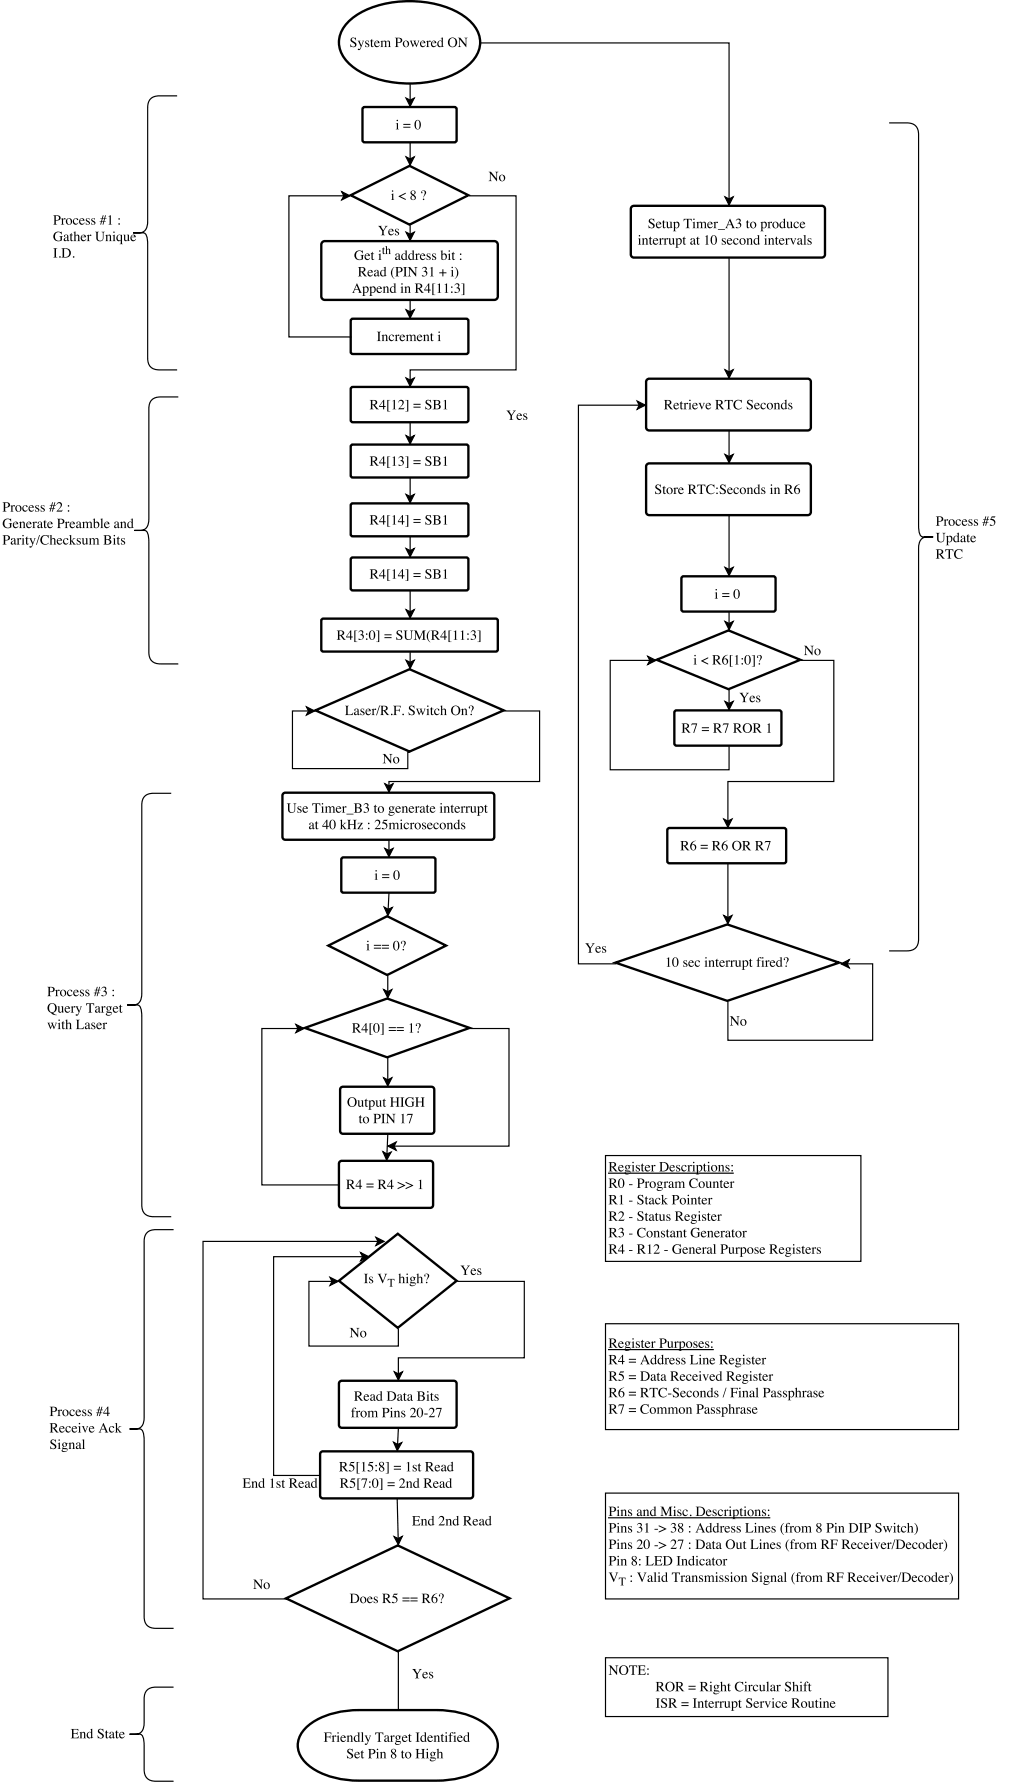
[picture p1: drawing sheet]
<svg xmlns="http://www.w3.org/2000/svg" width="305mm" height="535mm" viewBox="0 0 305 535" stroke-linecap="round" stroke-linejoin="round" font-family="sans-serif">
<path d="M108.8 32.3l.5-.2 27.2 .1 .4 .5-.1 9.6-.6 .4-27.2-.1-.3-.5v-9.4z" fill="none" stroke="#000" stroke-width=".71" stroke-linecap="butt"/>
<path d="M118.9 36.1a.22 .22 0 0 1 .4 0 .22 .22 0 0 1-.4 0zM118.6 37.1l.7-.2v1.7l.3 .2h-1l.4-.4-.1-1.2zM120.9 38h2.1v.3h-2.1zM120.9 37.2h2.1v.3h-2.1zM125 36.1l-.3 .8a1.64 1.64 0 0 0 .5 1.8 1.67 1.67 0 0 0 .5-2.1l-.3-.5zM124.6 36.3a.99 .99 0 0 1 1.2-.1 .99 .99 0 0 1 .4 1.2 1.04 1.04 0 0 1-1 1.4 1.04 1.04 0 0 1-1-1.4z" fill="#000"/>
<path d="M105.1 58.6l17.7-8.9 17.6 8.9-17.6 8.8z" fill="#fff"/>
<path d="M105.1 58.6l17.7-8.9 17.6 8.9-17.6 8.8z" fill="none" stroke="#000" stroke-width=".71" stroke-linecap="butt"/>
<path d="M117.5 57.3a.22 .22 0 0 1 .4 0 .22 .22 0 0 1-.4 0zM117.2 58.3l.7-.3v1.7l.3 .3h-1l.3-.5v-1.1zM119.5 58.8l2.1-1v.3l-1.6 .8 1.6 .8v.3zM123.5 58.8a.54 .54 0 0 0 0 .9 .54 .54 0 0 0 .8-.5l-.6-.5zM123.4 57.7a.48 .48 0 0 0 .9 0 .48 .48 0 0 0-.9 0zM123.3 57.3a.71 .71 0 0 1 1.1 0 .71 .71 0 0 1-.4 1.1 .8 .8 0 0 1 .7 1 .8 .8 0 0 1-1 .6 .8 .8 0 0 1-.5-1.1l.4-.3a.79 .79 0 0 1-.3-1.3zM126.7 59.8a.25 .25 0 0 1 .5 0 .25 .25 0 0 1-.5 0zM126.4 57.3a.76 .76 0 0 1 1.2 0 .76 .76 0 0 1-.2 1.2l-.5 .8 .2-.7a.7 .7 0 0 0 .2-.8 .7 .7 0 0 0-.7-.5l-.1 .7a.35 .35 0 0 1-.3-.3 .35 .35 0 0 1 .2-.4z" fill="#000"/>
<path d="M96.5 72.8l.9-.5 51.1 .1 .5 .4 .2 .6v15.8l-.4 .6-.6 .2-51.2-.1-.5-.4-.2-.6v-15.5z" fill="#fff"/>
<path d="M96.5 72.8l.9-.5 51.1 .1 .5 .4 .2 .6v15.8l-.4 .6-.6 .2-51.2-.1-.5-.4-.2-.6v-15.5z" fill="none" stroke="#000" stroke-width=".71" stroke-linecap="butt"/>
<g fill="#000">
<path d="M106.6 75.6a2.18 2.18 0 0 1 2-.4l.1-.1 .1 .9a1.1 1.1 0 0 0-1.5-.6 1.1 1.1 0 0 0-.5 1.5 .98 .98 0 0 0 .5 .9 .98 .98 0 0 0 1.1-.2v-.9l-.4-.2h1.1l-.3 .2v1a1.54 1.54 0 0 1-2.1 0 1.54 1.54 0 0 1-.1-2.1zM109.5 76.3a.76 .76 0 0 1 .9-.2 .76 .76 0 0 1 .5 .7h-1.3a.75 .75 0 0 0 .4 .9 .75 .75 0 0 0 1-.4 .93 .93 0 0 1-1.5 .5 .93 .93 0 0 1 0-1.5zM109.8 76.3l-.2 .4h.9l-.3-.5zM111.7 75.5v.6h.4l-.4 .1v1.2a.26 .26 0 0 0 .1 .4 .26 .26 0 0 0 .4-.2v.1a.45 .45 0 0 1-.5 .3 .45 .45 0 0 1-.3-.5v-1.3h-.3zM113.6 75.3a.25 .25 0 0 1 .5 0 .25 .25 0 0 1-.5 0zM113.4 76.3l.7-.3v1.7l.3 .3h-1l.3-.5v-1.1z"/>
<path d="M115 74.2v.4h.4l-.4 .1v1.2h.4a.35 .35 0 0 1-.4 .3 .35 .35 0 0 1-.3-.4v-1.1h-.2zM115.5 73.9l.5-.1v1.1a.5 .5 0 0 1 .6-.3 .5 .5 0 0 1 .3 .5l.1 .9 .2 .2h-.8l.2-.2v-.9a.34 .34 0 0 0-.2-.3 .34 .34 0 0 0-.4 .2v1l.2 .2h-.7l.2-.4v-1.7z"/>
<path d="M118.9 77.1a.35 .35 0 0 0 0 .6 .35 .35 0 0 0 .6-.2v-.7zM118.7 76.2a.67 .67 0 0 1 .7-.2 .67 .67 0 0 1 .4 .7v1h.3a.33 .33 0 0 1-.3 .3 .33 .33 0 0 1-.3-.3 .55 .55 0 0 1-1 .2 .55 .55 0 0 1 .4-.9l.6-.3a.37 .37 0 0 0-.1-.5 .37 .37 0 0 0-.6 .1v.3h-.3zM121.3 75.3l.6-.2v2.5l.3 .2-.6 .2v-.3a.91 .91 0 0 1-1.4-.2 .91 .91 0 0 1 .5-1.3l.4-.2 .5 .2v-.8zM120.9 76.2a.77 .77 0 0 0-.3 1 .77 .77 0 0 0 1 .4l-.1-1.2-.2-.2zM123.4 75.3l.6-.2v2.5l.3 .2-.6 .2v-.3a.91 .91 0 0 1-1.4-.2 .91 .91 0 0 1 .5-1.3l.5-.2 .4 .2v-.8zM123 76.2a.77 .77 0 0 0-.3 1 .77 .77 0 0 0 1 .4v-1.2l-.3-.2zM124.4 76.3l.6-.3v.4l.6-.4 .2 .2-.2 .2a.31 .31 0 0 0-.4-.1 .31 .31 0 0 0-.1 .4v1l.3 .3h-1l.3-.4v-1.1zM126.1 76.3a.76 .76 0 0 1 .9-.2 .76 .76 0 0 1 .5 .7h-1.3a.75 .75 0 0 0 .4 .9 .75 .75 0 0 0 1-.4 .93 .93 0 0 1-1.5 .5 .93 .93 0 0 1 0-1.5zM126.4 76.3l-.2 .4h.8l-.2-.5zM128 76.2l1-.2v.6a.49 .49 0 0 0-.3-.4 .49 .49 0 0 0-.6 .1l.1 .2a.94 .94 0 0 1 .7 1.3l-1 .2v-.7a.56 .56 0 0 0 .3 .5 .56 .56 0 0 0 .6-.1l-.1-.3a.84 .84 0 0 1-.7-1.2zM129.7 76.2l.9-.2v.6a.49 .49 0 0 0-.3-.4 .49 .49 0 0 0-.5 .1v.2a.94 .94 0 0 1 .8 1.3l-1.1 .2v-.7a.56 .56 0 0 0 .3 .5 .56 .56 0 0 0 .6-.1l-.1-.3a.84 .84 0 0 1-.6-1.2zM132 75.3l.6-.2v1.3a.82 .82 0 0 1 1.3-.1 .82 .82 0 0 1-.1 1.2 .99 .99 0 0 1-1.5 .2v-2.3zM132.7 76.5l-.1 1.2a.66 .66 0 0 0 .9-.1 .66 .66 0 0 0 .1-.9l-.4-.4zM134.5 75.3a.22 .22 0 0 1 .4 0 .22 .22 0 0 1-.4 0zM134.2 76.3l.7-.3v1.7l.3 .3h-1l.3-.5v-1.1zM135.9 75.5v.6h.5l-.5 .1v1.2a.26 .26 0 0 0 .2 .4 .26 .26 0 0 0 .3-.2l.1 .1a.45 .45 0 0 1-.6 .3 .45 .45 0 0 1-.3-.5v-1.3h-.3zM137.9 76.2a.23 .23 0 0 1 .4 0 .23 .23 0 0 1-.4 0zM137.9 77.8a.24 .24 0 0 1 .4 0 .24 .24 0 0 1-.4 0z"/>
<path d="M106.9 85.6l-.5 1.2h1zM107 85l1.5 2.8h-1.1l.3-.2-.3-.7h-1.1l-.2 .7 .3 .2h-.9zM109.2 86.3v1.2a.55 .55 0 0 0 .8 .1 .55 .55 0 0 0 .2-.7 .56 .56 0 0 0-.3-.6 .56 .56 0 0 0-.7 0zM108.6 86.1l.6-.2v.3a.82 .82 0 0 1 1.2-.1 .82 .82 0 0 1 0 1.2 .73 .73 0 0 1-1.2 .4v.8l.4 .3h-1l.3-.4-.1-2.1zM111.4 86.3l-.1 1.2a.55 .55 0 0 0 .8 .1 .55 .55 0 0 0 .2-.7 .56 .56 0 0 0-.3-.6 .56 .56 0 0 0-.6 0zM110.7 86.1l.6-.2v.3a.82 .82 0 0 1 1.2-.1 .82 .82 0 0 1 0 1.2 .73 .73 0 0 1-1.2 .4v.8l.4 .3h-1l.3-.4v-2.1zM113.1 86.2a.76 .76 0 0 1 .9-.3 .76 .76 0 0 1 .5 .8h-1.3a.75 .75 0 0 0 .4 .9 .75 .75 0 0 0 .9-.4 .93 .93 0 0 1-1.4 .5 .93 .93 0 0 1 0-1.5zM113.4 86.1l-.2 .4h.8l-.2-.4zM114.7 86.1l.6-.2v.3a.58 .58 0 0 1 .7-.3 .58 .58 0 0 1 .4 .6l.1 1.1 .2 .2h-.9l.3-.2v-1.1a.38 .38 0 0 0-.3-.4 .38 .38 0 0 0-.5 .3l.1 1.3 .2 .1h-.9l.3-.2v-1.2zM117.9 85.1l.7-.1-.1 2.5 .3 .2-.6 .2v-.3a.91 .91 0 0 1-1.4-.3 .91 .91 0 0 1 .5-1.3l.5-.1 .4 .2v-.8zM117.5 86.1a.77 .77 0 0 0-.3 1 .77 .77 0 0 0 1 .4v-1.2l-.3-.3zM120.3 85.2a.22 .22 0 0 1 .4 0 .22 .22 0 0 1-.4 0zM120 86.1l.7-.2v1.7l.3 .2h-1l.4-.4-.1-1.2zM121.2 86.1l.6-.2v.3a.58 .58 0 0 1 .7-.3 .58 .58 0 0 1 .4 .6v1.1l.3 .2h-.9l.2-.2 .1-1.1a.38 .38 0 0 0-.3-.4 .38 .38 0 0 0-.5 .3v1.3l.3 .1h-.9l.2-.2v-1.2zM125.2 85.2l-.1 1.2a.66 .66 0 0 0 1-.6 .66 .66 0 0 0-.9-.6zM124.3 85h1.2a.76 .76 0 0 1 1.1 .6 .76 .76 0 0 1-.8 .9l1.3 1.3h-.7l-1-1.3h-.3v1.1l.4 .2h-1.2l.4-.5v-2zM128.3 85.4l-1 1.5h1zM128.5 85h.2v1.9h.4v.2h-.4v.7h-.4v-.7h-1.1zM129.6 85h.9l-.6 .3v3l.6 .2h-.9zM131.1 85.4l.8-.4v2.5l.4 .3h-1.2l.4-.2v-2v-.2zM133.2 85.4l.8-.4v2.5l.4 .3h-1.2l.4-.2v-2v-.2zM135.2 86.1a.25 .25 0 0 1 .5 0 .25 .25 0 0 1-.5 0zM135.2 87.6a.25 .25 0 0 1 .5 0 .25 .25 0 0 1-.5 0zM136.5 85.2a.64 .64 0 0 1 1-.1 .64 .64 0 0 1-.2 1 .92 .92 0 0 1 .3 1.4 .92 .92 0 0 1-1.4 .1l.2-.1a.67 .67 0 0 0 1.1-.2 .67 .67 0 0 0-.8-.9 .75 .75 0 0 0 .5-1 .73 .73 0 0 0-1 .3zM138.3 85h.9v3.5h-.9l.6-.3v-2.9z"/>
<path d="M108.1 80.3v1.2a.66 .66 0 0 0 1-.6 .66 .66 0 0 0-1-.6zM107.3 80.1h1.2a.76 .76 0 0 1 1 .5 .76 .76 0 0 1-.7 1l1.2 1.3h-.7l-1-1.3h-.2v1l.4 .3h-1.2l.4-.5-.1-2zM110.4 81.3a.76 .76 0 0 1 .9-.3 .76 .76 0 0 1 .5 .7h-1.3a.75 .75 0 0 0 .4 .9 .75 .75 0 0 0 .9-.4 .93 .93 0 0 1-1.4 .6 .93 .93 0 0 1 0-1.5zM110.7 81.2l-.2 .4h.8l-.2-.4zM112.6 82.1a.35 .35 0 0 0 0 .5 .35 .35 0 0 0 .6-.2v-.6zM112.4 81.1a.67 .67 0 0 1 .7-.1 .67 .67 0 0 1 .4 .6v1h.3a.33 .33 0 0 1-.3 .3 .33 .33 0 0 1-.3-.3 .55 .55 0 0 1-1 .2 .55 .55 0 0 1 .4-.9l.6-.2a.37 .37 0 0 0-.1-.6 .37 .37 0 0 0-.6 .2v.3l-.3-.1zM115 80.2l.6-.2v2.5l.3 .2-.6 .2v-.2a.91 .91 0 0 1-1.4-.3 .91 .91 0 0 1 .5-1.3l.4-.2 .5 .2-.1-.7zM114.5 81.2a.77 .77 0 0 0-.2 1 .77 .77 0 0 0 .9 .3v-1.2l-.2-.2zM117.8 80.4l.4-.4a2.74 2.74 0 0 0 0 3.7 2.09 2.09 0 0 1-.4-3.3zM119.3 80.3l-.1 1.2a.68 .68 0 0 0 1-.6 .68 .68 0 0 0-.9-.6zM118.5 80.1h1.1a.86 .86 0 0 1 1.1 .9 .86 .86 0 0 1-1.3 .7h-.2l.1 .9 .3 .3h-1.1l.3-.5v-2zM120.8 80.1h1.3l-.4 .5v2l.4 .3h-1.3l.4-.5v-2zM122.2 80.1h.7l1.7 2-.1-1.6-.3-.4h.9l-.3 .4-.1 2.5-1.9-2.4v1.9l.4 .4h-1l.3-.2 .1-.4v-1.9zM126.8 80.2a.64 .64 0 0 1 1 0 .64 .64 0 0 1-.2 1 .92 .92 0 0 1 .3 1.4 .92 .92 0 0 1-1.4 0l.1-.1a.67 .67 0 0 0 1.2-.2 .67 .67 0 0 0-.9-.8 .75 .75 0 0 0 .6-1.1 .73 .73 0 0 0-1 .3zM128.9 80.4l.7-.3v2.5l.4 .3h-1.1l.4-.2v-2.1l-.1-.2zM131.7 81.7h.9v-.9h.3v.9h.9v.3h-.9v.9h-.3v-.9h-.9zM135.4 80.2a.22 .22 0 0 1 .4 0 .22 .22 0 0 1-.4 0zM135.1 81.2l.7-.2v1.7l.3 .2h-1l.3-.4v-1.2zM136.3 80a1.99 1.99 0 0 1 0 3.6 2.59 2.59 0 0 0 0-3.6z"/>
</g>
<path d="M105.3 95.8l.5-.2 34.2 .1 .4 .5v9.6l-.6 .4-34.3-.1-.4-.5v-9.4z" fill="#fff"/>
<path d="M105.3 95.8l.5-.2 34.2 .1 .4 .5v9.6l-.6 .4-34.3-.1-.4-.5v-9.4z" fill="none" stroke="#000" stroke-width=".71" stroke-linecap="butt"/>
<g fill="#000">
<path d="M102.4 57.5l2.5 1.2-2.5 1.3 .7-1.3zM121.7 69.6l1.2 .6 1.3-.6-1.3 2.5zM121.7 92.9l1.2 .6 1.3-.6-1.3 2.5z"/>
<path d="M113 99.5h1.2l-.4 .5v2l.4 .3h-1.2l.4-.5-.1-2zM114.4 100.6l.6-.2v.3a.58 .58 0 0 1 .7-.3 .58 .58 0 0 1 .4 .6v1.1l.3 .2h-.9l.2-.2v-1.1a.38 .38 0 0 0-.3-.4 .38 .38 0 0 0-.4 .2v1.3l.3 .2h-.9l.2-.2v-1.2zM116.8 100.7a.63 .63 0 0 1 .7-.4 .63 .63 0 0 1 .5 .7h-.1a.59 .59 0 0 0-.8-.5 .59 .59 0 0 0-.2 .9 .64 .64 0 0 0 .5 .6 .64 .64 0 0 0 .7-.4 .86 .86 0 0 1-1.2 .7 .86 .86 0 0 1-.3-1.4zM118.3 100.6l.7-.2v.3l.5-.3 .2 .2-.2 .2a.31 .31 0 0 0-.3-.1 .31 .31 0 0 0-.2 .3v1.1l.3 .2h-1l.3-.3v-1.2zM120 100.7a.76 .76 0 0 1 .9-.3 .76 .76 0 0 1 .5 .7h-1.3a.75 .75 0 0 0 .4 .9 .75 .75 0 0 0 1-.4 .93 .93 0 0 1-1.4 .6 .93 .93 0 0 1-.1-1.5zM120.3 100.6l-.2 .4h.9l-.3-.4zM121.6 100.6l.6-.2 .1 .3a.61 .61 0 0 1 .5-.3 .61 .61 0 0 1 .6 .3 .62 .62 0 0 1 .7-.3 .62 .62 0 0 1 .4 .7l.1 1 .2 .2h-.9l.3-.2v-1a.42 .42 0 0 0-.3-.5 .42 .42 0 0 0-.5 .2v1.3l.3 .2h-.9l.3-.3v-.8l-.1-.4-.3-.2-.4 .2v1.3l.3 .2h-1l.3-.3v-1.2zM125.2 100.7a.76 .76 0 0 1 .8-.3 .76 .76 0 0 1 .6 .7h-1.4a.75 .75 0 0 0 .5 .9 .75 .75 0 0 0 .9-.4 .93 .93 0 0 1-1.4 .6 .93 .93 0 0 1 0-1.5zM125.4 100.6l-.1 .4h.8l-.2-.4zM126.8 100.6l.6-.2v.3a.58 .58 0 0 1 .7-.3 .58 .58 0 0 1 .4 .6v1.1l.3 .2h-.9l.3-.2v-1.1a.38 .38 0 0 0-.3-.4 .38 .38 0 0 0-.5 .2l.1 1.3 .2 .2h-.9l.3-.2v-1.2zM129.5 99.9v.5h.4l-.4 .1v1.2a.26 .26 0 0 0 .1 .4 .26 .26 0 0 0 .4-.1 .45 .45 0 0 1-.5 .3 .45 .45 0 0 1-.4-.5v-1.3h-.2zM131.4 99.6a.25 .25 0 0 1 .5 0 .25 .25 0 0 1-.5 0zM131.2 100.6l.6-.2 .1 1.7 .3 .2h-1l.3-.4v-1.2z"/>
</g>
<path d="M102.4 57.5l2.5 1.2-2.5 1.3 .7-1.3zM103.1 58.7h-16.5v42.4h18.7M121.7 69.6l1.2 .6 1.3-.6-1.3 2.5zM122.9 67.6v2.6M121.7 92.9l1.2 .6 1.3-.6-1.3 2.5zM122.9 90.1v3.4" fill="none" stroke="#000" stroke-width=".35"/>
<path d="M94.5 213.1l28.3-12.4 28.2 12.4-28.2 12.3z" fill="#fff"/>
<path d="M94.5 213.1l28.3-12.4 28.2 12.4-28.2 12.3zM102.2 326.2l.6-.2h26.5a.85 .85 0 0 1 .9 .8v12.4a.85 .85 0 0 1-.9 .9h-26.5a.85 .85 0 0 1-.8-.9v-12.4z" fill="none" stroke="#000" stroke-width=".71" stroke-linecap="butt"/>
<g fill="#000">
<path d="M121.7 47.1l1.2 .6 1.3-.6-1.3 2.4zM91.9 212l2.4 1.3-2.4 1.2 .6-1.2z"/>
<path d="M103.4 211.7h1.2l-.4 .4v2.1l.2 .1a1.34 1.34 0 0 0 1.5-.5l-.2 .7h-2.3l.4-.5v-2zM106.6 213.6a.35 .35 0 0 0 0 .6 .35 .35 0 0 0 .6-.2v-.7zM106.4 212.7a.67 .67 0 0 1 .7-.1 .67 .67 0 0 1 .4 .6v1h.3a.33 .33 0 0 1-.3 .3 .33 .33 0 0 1-.3-.3 .55 .55 0 0 1-1 .2 .55 .55 0 0 1 .4-.9l.6-.3a.37 .37 0 0 0-.1-.5 .37 .37 0 0 0-.6 .1v.4l-.3-.1zM108.2 212.7l.9-.1 .1 .6a.49 .49 0 0 0-.4-.5 .49 .49 0 0 0-.5 .1v.3a.94 .94 0 0 1 .8 1.3l-1.1 .1v-.7a.56 .56 0 0 0 .4 .5 .56 .56 0 0 0 .6-.1l-.1-.3a.84 .84 0 0 1-.7-1.2zM109.8 212.9a.76 .76 0 0 1 .9-.3 .76 .76 0 0 1 .5 .7h-1.3a.75 .75 0 0 0 .4 .9 .75 .75 0 0 0 .9-.4 .93 .93 0 0 1-1.4 .6 .93 .93 0 0 1 0-1.5zM110.1 212.8l-.2 .4h.8l-.2-.5zM111.4 212.8l.6-.3v.4l.5-.4 .3 .3-.2 .2a.31 .31 0 0 0-.4-.2 .31 .31 0 0 0-.2 .4v1.1l.4 .2h-1l.3-.4v-1.1zM113.7 211.6h.2l-.9 3h-.2zM114.8 211.9v1.1a.66 .66 0 0 0 1-.5 .66 .66 0 0 0-1-.6zM114 211.7h1.1a.76 .76 0 0 1 1.1 .5 .76 .76 0 0 1-.8 .9l1.3 1.4h-.7l-1-1.3h-.2v1l.3 .3h-1.1l.3-.5v-2zM117.2 214.3a.25 .25 0 0 1 .5 0 .25 .25 0 0 1-.5 0zM117.8 211.7h2.3v.6l-.4-.4h-1v1h.8l.3-.4v1l-.3-.4h-.8v1.1l.3 .3h-1.2l.4-.2v-.3v-2zM120.6 214.3a.25 .25 0 0 1 .5 0 .25 .25 0 0 1-.5 0zM122.8 211.8l1.4-.2 .1 .9a.72 .72 0 0 0-.6-.6 .72 .72 0 0 0-.8 .3l.3 .4a1.43 1.43 0 0 1 1.1 1.4 1.67 1.67 0 0 1-1.6 .5l-.2-.9a.67 .67 0 0 0 .7 .8 .67 .67 0 0 0 .7-.7l-.4-.3a.97 .97 0 0 1-.7-1.6zM124.7 212.6h.8l-.2 .2 .4 1.2 .4-.8-.4-.6h.9l-.2 .2 .4 1.2 .4-1.2-.2-.2h.6l-.9 1.9-.5-1.1-.6 1.1zM128 211.8a.25 .25 0 0 1 .5 0 .25 .25 0 0 1-.5 0zM127.8 212.8l.6-.3 .1 1.8 .3 .2h-1l.3-.4v-1.2zM129.5 212v.6h.4l-.4 .1v1.2a.26 .26 0 0 0 .1 .4 .26 .26 0 0 0 .4-.1 .45 .45 0 0 1-.5 .3 .45 .45 0 0 1-.4-.5v-1.3h-.2zM130.4 212.8a.63 .63 0 0 1 .7-.3 .63 .63 0 0 1 .5 .6l-.1 .1a.59 .59 0 0 0-.8-.5 .59 .59 0 0 0-.2 .9 .64 .64 0 0 0 .5 .6 .64 .64 0 0 0 .7-.4 .86 .86 0 0 1-1.2 .6 .86 .86 0 0 1-.3-1.3zM131.9 211.8l.7-.2v1.3a.6 .6 0 0 1 .7-.3 .6 .6 0 0 1 .4 .6v1l.3 .3h-.9l.2-.3v-1a.4 .4 0 0 0-.3-.4 .4 .4 0 0 0-.4 .2v1.2l.2 .3h-.9l.3-.4v-2.1zM135.9 212.1a1.34 1.34 0 0 0-.2 1.4 1.34 1.34 0 0 0 1.1 .9 1.46 1.46 0 0 0-.2-2.6zM135.1 213.1a1.45 1.45 0 0 1 2.9 0 1.45 1.45 0 0 1-2.9 0zM138.2 212.7l.6-.2v.4a.58 .58 0 0 1 .7-.3 .58 .58 0 0 1 .4 .6v1.1l.3 .2h-.9l.3-.3v-1a.38 .38 0 0 0-.3-.4 .38 .38 0 0 0-.5 .2l.1 1.3 .2 .2h-.9l.3-.2v-1.2zM141 214.3a.25 .25 0 0 1 .5 0 .25 .25 0 0 1-.5 0zM140.7 211.8a.76 .76 0 0 1 1.1 .1 .76 .76 0 0 1-.1 1.1l-.5 .8 .2-.7a.7 .7 0 0 0 .2-.8 .7 .7 0 0 0-.7-.5l-.1 .7a.35 .35 0 0 1-.3-.3 .35 .35 0 0 1 .2-.4z"/>
<path d="M104.9 329.6a1.34 1.34 0 0 0-.3 1.4 1.34 1.34 0 0 0 1.2 .8 1.46 1.46 0 0 0-.3-2.5zM104.1 330.6a1.45 1.45 0 0 1 2.9 0 1.45 1.45 0 0 1-2.9 0zM107.1 330h.6v1.4a.39 .39 0 0 0 .3 .4 .39 .39 0 0 0 .5-.3v-1.2l-.3-.3h.6v1.6l.3 .2-.6 .2v-.4a.58 .58 0 0 1-.6 .4 .58 .58 0 0 1-.5-.5v-1.3zM109.8 329.5v.6h.5l-.5 .1v1.2a.26 .26 0 0 0 .2 .4 .26 .26 0 0 0 .3-.2l.1 .1a.45 .45 0 0 1-.6 .3 .45 .45 0 0 1-.3-.5v-1.3h-.3zM111.1 330.5l-.1 1.1a.55 .55 0 0 0 .8 .2 .55 .55 0 0 0 .2-.8 .56 .56 0 0 0-.2-.6 .56 .56 0 0 0-.7 .1zM110.4 330.2l.6-.2v.3a.82 .82 0 0 1 1.2 0 .82 .82 0 0 1 0 1.1 .73 .73 0 0 1-1.2 .4l.1 .9 .3 .2h-1l.3-.4v-2.1zM112.5 330h.6v1.4a.39 .39 0 0 0 .4 .4 .39 .39 0 0 0 .4-.3v-1.2l-.3-.3h.6l.1 1.6 .2 .2-.6 .2v-.4a.58 .58 0 0 1-.6 .4 .58 .58 0 0 1-.5-.5v-1.3zM115.2 329.5l.1 .6h.4l-.4 .1-.1 1.2a.26 .26 0 0 0 .2 .4 .26 .26 0 0 0 .3-.2l.1 .1a.45 .45 0 0 1-.6 .3 .45 .45 0 0 1-.3-.5v-1.3h-.2zM116.9 329.2h1.2l-.4 .2v1h1.3v-1l-.4-.2h1.2l-.4 .4v2.1l.4 .3h-1.2l.4-.3v-1.1h-1.3v1.1l.4 .3h-1.2l.3-.2 .1-.3v-2.1zM120 329.2h1.2l-.4 .4v2.1l.4 .3h-1.2l.4-.5-.1-2.1zM121.8 329.6a2.18 2.18 0 0 1 1.9-.4l.2-.1v.9a1.1 1.1 0 0 0-1.4-.6 1.1 1.1 0 0 0-.6 1.5 .98 .98 0 0 0 .6 .9 .98 .98 0 0 0 1.1-.2l-.1-.9-.3-.2h1.1l-.3 .2v1a1.54 1.54 0 0 1-2.1 0 1.54 1.54 0 0 1-.1-2.1zM124.4 329.2h1.2l-.4 .2v1h1.3v-1l-.4-.2h1.2l-.4 .4v2.1l.4 .3h-1.2l.4-.3v-1.1h-1.3v1.1l.4 .3h-1.2l.3-.2 .1-.3v-2.1z"/>
<path d="M108.1 334.5v.5h.5l-.5 .1v1.2a.26 .26 0 0 0 .2 .4 .26 .26 0 0 0 .3-.1h.1a.45 .45 0 0 1-.6 .3 .45 .45 0 0 1-.3-.5v-1.3h-.3zM108.7 336a1 1 0 0 1 2 0 1 1 0 0 1-2 0zM109.4 335.2a.92 .92 0 0 0-.2 1 .92 .92 0 0 0 .8 .6 1.01 1.01 0 0 0-.5-1.7zM112.7 334.3v1.2a.68 .68 0 0 0 1-.6 .68 .68 0 0 0-1-.6zM111.9 334.1h1.1a.86 .86 0 0 1 1.1 .9 .86 .86 0 0 1-1.3 .7h-.1v.9l.4 .3h-1.2l.4-.5-.1-2zM114.3 334.1h1.2l-.4 .5v2l.4 .3h-1.2l.4-.5-.1-2zM115.6 334.1h.8l1.6 2v-1.6l-.4-.4h1l-.4 .4v2.5l-2-2.4v1.9l.4 .4h-1l.4-.2v-.4v-1.9zM120.2 334.4l.8-.3v2.5l.4 .3h-1.2l.4-.2v-2.1l-.1-.2zM122.2 334.1h1.5l-.9 2.8h-.3l.9-2.5h-1.1l-.3 .4z"/>
</g>
<path d="M121.7 47.1l1.2 .6 1.3-.6-1.3 2.4zM122.9 42.9v4.8M91.9 212l2.4 1.3-2.4 1.2 .6-1.2zM92.5 213.3h-4.8v17.2h34.5v-4.9h.7" fill="none" stroke="#000" stroke-width=".35"/>
<path d="M101.6 384.2l17.6-14.1 17.7 14.1-17.7 14.1z" fill="#fff"/>
<path d="M101.6 384.2l17.6-14.1 17.7 14.1-17.7 14.1z" fill="none" stroke="#000" stroke-width=".71" stroke-linecap="butt"/>
<g fill="#000">
<path d="M116.2 383.6h2v.6l-.2-.4h-.6v1.9l.4 .2h-1.1l.3-.2 .1-1.9h-.6l-.3 .4z"/>
<path d="M109.1 382.1h1.2l-.4 .4v2.1l.4 .3h-1.2l.4-.5v-2.1zM110.8 383.1l.9-.1v.5a.49 .49 0 0 0-.3-.4 .49 .49 0 0 0-.5 .1v.2a.94 .94 0 0 1 .8 1.4l-1.1 .1v-.7a.56 .56 0 0 0 .4 .5 .56 .56 0 0 0 .6-.1l-.1-.3a.84 .84 0 0 1-.7-1.2zM113.2 382.1h1.1l-.3 .3 .8 1.8 .7-1.8-.3-.3h.9l-.4 .4-1 2.4-1.2-2.5z"/>
<path d="M119.4 382.2l.6-.2v1.3a.6 .6 0 0 1 .7-.3 .6 .6 0 0 1 .5 .6v1l.2 .3h-.9l.3-.3v-1a.4 .4 0 0 0-.3-.4 .4 .4 0 0 0-.5 .2l.1 1.2 .2 .3h-.9l.3-.4v-2.1zM121.8 382.2a.25 .25 0 0 1 .5 0 .25 .25 0 0 1-.5 0zM121.6 383.2l.7-.3v1.7l.3 .3h-1l.3-.4v-1.2zM123.3 384.9a.4 .4 0 0 0-.1 .6 .4 .4 0 0 0 .5 .1l.6-.1 .2-.5zM123.1 383.1l.6-.2 1 .2-.4 .2a.81 .81 0 0 1-1 1l.1 .3a.87 .87 0 0 1 1.2 .7 .92 .92 0 0 1-.9 .6 .92 .92 0 0 1-.9-.7l.4-.3-.2-.2 .4-.5-.4-.4zM123.5 383.1a.51 .51 0 0 0-.2 .7 .51 .51 0 0 0 .7 .1 .58 .58 0 0 0-.5-.8zM124.8 382.2l.6-.2v1.3a.6 .6 0 0 1 .8-.3 .6 .6 0 0 1 .4 .6v1l.2 .3h-.9l.3-.3v-1a.4 .4 0 0 0-.3-.4 .4 .4 0 0 0-.5 .2l.1 1.2 .2 .3h-.9l.3-.4v-2.1zM127.7 384.7a.23 .23 0 0 1 .4 0 .23 .23 0 0 1-.4 0zM127.4 382.2a.76 .76 0 0 1 1.1 0 .76 .76 0 0 1-.2 1.2l-.4 .8 .1-.7a.7 .7 0 0 0 .3-.8 .7 .7 0 0 0-.8-.5v.7a.35 .35 0 0 1-.4-.3 .35 .35 0 0 1 .3-.4z"/>
</g>
<path d="M104.8 6.1a28 28 0 0 1 20-5.7 24.9 24.9 0 0 1 16.9 6.7 8.1 8.1 0 0 1-1 12.2 28 28 0 0 1-20 5.7 24.9 24.9 0 0 1-16.8-6.7 8.1 8.1 0 0 1 .9-12.2z" fill="#fff"/>
<path d="M104.8 6.1a28 28 0 0 1 20-5.7 24.9 24.9 0 0 1 16.9 6.7 8.1 8.1 0 0 1-1 12.2 28 28 0 0 1-20 5.7 24.9 24.9 0 0 1-16.8-6.7 8.1 8.1 0 0 1 .9-12.2z" fill="none" stroke="#000" stroke-width=".71" stroke-linecap="butt"/>
<g fill="#000">
<path d="M121.7 29.4l1.2 .6 1.3-.6-1.3 2.5zM98.9 383.1l2.5 1.3-2.5 1.2 .6-1.2zM118.2 411.5l1.2 .6 1.2-.6-1.2 2.4z"/>
<path d="M105.3 11.5l1.4-.2 .1 .9a.72 .72 0 0 0-.6-.7 .72 .72 0 0 0-.8 .3l.3 .4a1.43 1.43 0 0 1 1.1 1.4 1.67 1.67 0 0 1-1.6 .5l-.2-.8a.67 .67 0 0 0 .7 .7 .67 .67 0 0 0 .7-.7l-.3-.3a.97 .97 0 0 1-.8-1.5zM107.2 12.2h.9l-.3 .2 .5 1.2 .5-1.2-.2-.2h.5l-.8 2a.69 .69 0 0 1-.3 .7 .69 .69 0 0 1-.7 0l.1-.3a.52 .52 0 0 0 .6 0 .52 .52 0 0 0 .1-.6zM109.6 12.3l1-.1v.6a.49 .49 0 0 0-.3-.5 .49 .49 0 0 0-.6 .1l.1 .3a.94 .94 0 0 1 .7 1.3l-1 .1v-.6a.56 .56 0 0 0 .3 .5 .56 .56 0 0 0 .6-.1l-.1-.4a.84 .84 0 0 1-.7-1.2zM111.5 11.7v.5h.5l-.5 .2v1.1a.26 .26 0 0 0 .2 .4 .26 .26 0 0 0 .3-.1h.1a.45 .45 0 0 1-.6 .3 .45 .45 0 0 1-.3-.5v-1.2l-.3-.1zM112.4 12.5a.76 .76 0 0 1 .8-.3 .76 .76 0 0 1 .6 .7h-1.4a.75 .75 0 0 0 .5 .9 .75 .75 0 0 0 .9-.3 .93 .93 0 0 1-1.4 .5 .93 .93 0 0 1 0-1.5zM112.6 12.4l-.1 .4h.8l-.2-.4zM114 12.4l.6-.2v.3a.61 .61 0 0 1 .6-.3 .61 .61 0 0 1 .5 .3 .62 .62 0 0 1 .8-.3 .62 .62 0 0 1 .4 .7v1l.3 .2h-.9l.3-.2v-1a.42 .42 0 0 0-.3-.5 .42 .42 0 0 0-.5 .3v1.2l.3 .2h-1l.3-.3v-.8v-.4l-.3-.2-.4 .2v1.3l.2 .2h-.9l.3-.3v-1.2zM119.2 11.5l-.1 1.2a.68 .68 0 0 0 1-.6 .68 .68 0 0 0-.9-.6zM118.4 11.3h1.1a.86 .86 0 0 1 1.1 .9 .86 .86 0 0 1-1.3 .7h-.2l.1 .9 .3 .3h-1.1l.3-.5v-2zM120.7 13.2a.98 .98 0 0 1 1.9 0 .98 .98 0 0 1-1.9 0zM121.3 12.4a.92 .92 0 0 0-.1 1 .92 .92 0 0 0 .8 .6 1.01 1.01 0 0 0-.5-1.7zM122.8 12.2h.8l-.2 .2 .5 1.2 .3-.8-.3-.6h.8l-.2 .2 .4 1.2 .4-1.1-.1-.3 .5 .1-.9 1.8-.5-1.1-.5 1.2zM126.1 12.5a.76 .76 0 0 1 .9-.3 .76 .76 0 0 1 .5 .7h-1.3a.75 .75 0 0 0 .5 .9 .75 .75 0 0 0 .9-.3 .93 .93 0 0 1-1.4 .5 .93 .93 0 0 1-.1-1.5zM126.4 12.4l-.2 .4h.9l-.2-.4zM127.7 12.4l.7-.2v.4l.5-.4 .2 .2-.2 .2a.31 .31 0 0 0-.3-.1 .31 .31 0 0 0-.2 .3v1.1l.3 .2h-1l.3-.3v-1.1zM129.4 12.5a.76 .76 0 0 1 .9-.3 .76 .76 0 0 1 .5 .7h-1.3a.75 .75 0 0 0 .4 .9 .75 .75 0 0 0 1-.3 .93 .93 0 0 1-1.5 .5 .93 .93 0 0 1 0-1.5zM129.7 12.4l-.2 .4h.9l-.3-.4zM132.1 11.4l.7-.2-.1 2.5 .3 .2-.6 .3v-.3a.91 .91 0 0 1-1.4-.3 .91 .91 0 0 1 .5-1.3l.5-.1 .4 .1v-.7zM131.7 12.4a.77 .77 0 0 0-.3 1 .77 .77 0 0 0 1 .3v-1.2l-.3-.2zM135 11.7a1.34 1.34 0 0 0-.3 1.4 1.34 1.34 0 0 0 1.2 .9 1.46 1.46 0 0 0-.2-2.6zM134.2 12.7a1.45 1.45 0 0 1 2.9 0 1.45 1.45 0 0 1-2.9 0zM137.2 11.3h.8l1.6 2v-1.6l-.4-.4h1l-.4 .4v2.5l-2-2.4v1.9l.4 .4h-1l.4-.2 .1-.4v-1.9z"/>
</g>
<path d="M121.7 29.4l1.2 .6 1.3-.6-1.3 2.5zM122.9 25.2v4.8M98.9 383.1l2.5 1.3-2.5 1.2 .6-1.2zM99.5 384.4h-6.9v19.4h26.8v-5.3M137.1 384.4h20.1v22.9h-37.8v4.8M118.2 411.5l1.2 .6 1.2-.6-1.2 2.4z" fill="none" stroke="#000" stroke-width=".35"/>
<path d="M101.8 414.4l.6-.2h33.6a.85 .85 0 0 1 .9 .8v12.4a.85 .85 0 0 1-.9 .9h-33.6a.85 .85 0 0 1-.8-.9v-12.4z" fill="#fff"/>
<path d="M101.8 414.4l.6-.2h33.6a.85 .85 0 0 1 .9 .8v12.4a.85 .85 0 0 1-.9 .9h-33.6a.85 .85 0 0 1-.8-.9v-12.4z" fill="none" stroke="#000" stroke-width=".71" stroke-linecap="butt"/>
<g fill="#000">
<path d="M146.5 51.5h.7l1.6 2.1v-1.7l-.4-.4h1l-.4 .5v2.4l-2-2.3 .1 1.8 .3 .4h-.9l.3-.2 .1-.4v-1.9zM149.5 53.4a1 1 0 0 1 2 0 1 1 0 0 1-2 0zM150.2 52.6a.92 .92 0 0 0-.2 1 .92 .92 0 0 0 .8 .6 1.01 1.01 0 0 0-.5-1.7z"/>
<path d="M113.3 67.8h1.2l-.3 .2 .7 1.1 .7-1.1-.3-.2h.9l-.4 .3a2 2 0 0 0-.8 2.2l.4 .3h-1.3l.4-.2a1.97 1.97 0 0 0-.8-2.3zM116.6 68.9a.76 .76 0 0 1 .9-.3 .76 .76 0 0 1 .5 .8h-1.3a.75 .75 0 0 0 .5 .9 .75 .75 0 0 0 .9-.4 .93 .93 0 0 1-1.4 .5 .93 .93 0 0 1-.1-1.5zM116.9 68.9l-.2 .4h.9l-.3-.5zM118.5 68.8l1-.2v.6a.49 .49 0 0 0-.3-.4 .49 .49 0 0 0-.5 .1v.2a.94 .94 0 0 1 .8 1.3l-1.1 .2v-.7a.56 .56 0 0 0 .3 .5 .56 .56 0 0 0 .6-.1l-.1-.4a.84 .84 0 0 1-.7-1.1z"/>
<path d="M151.8 123.1h1.2l-.3 .3 .7 1.1 .6-1.1-.3-.3h1l-.5 .4a2 2 0 0 0-.7 2.2l.4 .2h-1.3l.4-.1a1.97 1.97 0 0 0-.8-2.3zM155.1 124.3a.76 .76 0 0 1 .8-.3 .76 .76 0 0 1 .5 .8h-1.3a.75 .75 0 0 0 .5 .9 .75 .75 0 0 0 .9-.4 .93 .93 0 0 1-1.4 .5 .93 .93 0 0 1 0-1.5zM155.3 124.2l-.2 .4h.9l-.2-.4zM157 124.1l.9-.1 .1 .6a.49 .49 0 0 0-.4-.4 .49 .49 0 0 0-.5 .1v.2a.94 .94 0 0 1 .8 1.3l-1.1 .2v-.7a.56 .56 0 0 0 .4 .5 .56 .56 0 0 0 .6-.1l-.1-.4a.84 .84 0 0 1-.7-1.2z"/>
<path d="M114.7 226.2h.7l1.7 2-.1-1.6-.3-.4h.9l-.3 .4-.1 2.4-1.9-2.3v1.8l.4 .5h-1l.3-.2 .1-.5v-1.8zM117.8 228a.98 .98 0 0 1 1.9 0 .98 .98 0 0 1-1.9 0zM118.4 227.2a.92 .92 0 0 0-.2 1.1 .92 .92 0 0 0 .9 .5 1.01 1.01 0 0 0-.6-1.6z"/>
<path d="M138 379.6h1.2l-.3 .3 .7 1 .7-1-.3-.3h.9l-.4 .4a2 2 0 0 0-.8 2.2l.4 .2h-1.3l.4-.2a1.97 1.97 0 0 0-.8-2.3zM141.3 380.8a.76 .76 0 0 1 .9-.3 .76 .76 0 0 1 .5 .7h-1.3a.75 .75 0 0 0 .4 .9 .75 .75 0 0 0 1-.3 .93 .93 0 0 1-1.5 .5 .93 .93 0 0 1 0-1.5zM141.6 380.7l-.2 .4h.9l-.3-.4zM143.2 380.6l1-.1v.6a.49 .49 0 0 0-.3-.5 .49 .49 0 0 0-.5 .1v.3a.94 .94 0 0 1 .8 1.3l-1.1 .1v-.6a.56 .56 0 0 0 .3 .5 .56 .56 0 0 0 .6-.1l-.1-.4a.84 .84 0 0 1-.7-1.2z"/>
<path d="M107 417.5l-.1 1.2a.66 .66 0 0 0 1-.5 .66 .66 0 0 0-.9-.7zM106.1 417.4h1.2a.76 .76 0 0 1 1.1 .5 .76 .76 0 0 1-.8 .9l1.3 1.4h-.7l-1-1.3h-.3v1l.4 .3h-1.2l.4-.6v-2zM109.2 418.5a.76 .76 0 0 1 .9-.2 .76 .76 0 0 1 .5 .7h-1.3a.75 .75 0 0 0 .5 .9 .75 .75 0 0 0 .9-.4 .93 .93 0 0 1-1.4 .5 .93 .93 0 0 1-.1-1.5zM109.5 418.5l-.2 .4h.9l-.2-.5zM111.4 419.3a.35 .35 0 0 0 .1 .6 .35 .35 0 0 0 .5-.2v-.7zM111.2 418.4a.67 .67 0 0 1 .7-.2 .67 .67 0 0 1 .4 .7l.1 1h.3a.33 .33 0 0 1-.4 .3 .33 .33 0 0 1-.3-.3 .55 .55 0 0 1-.9 .2 .55 .55 0 0 1 .3-.9l.6-.3a.37 .37 0 0 0-.1-.5 .37 .37 0 0 0-.5 .1l-.1 .3h-.2zM113.8 417.5l.6-.2v2.5l.3 .2-.6 .2v-.3a.91 .91 0 0 1-1.4-.2 .91 .91 0 0 1 .5-1.4l.5-.1 .4 .2v-.8zM113.4 418.4a.77 .77 0 0 0-.3 1 .77 .77 0 0 0 1 .4v-1.2l-.3-.2zM116.8 417.5l-.1 2.3a1.21 1.21 0 0 0 1.6-1.1 1.21 1.21 0 0 0-1.5-1.2zM115.9 417.4h1.1a1.42 1.42 0 0 1 1.7 1.3 1.42 1.42 0 0 1-1.6 1.5h-1.2l.4-.5v-2.1zM119.5 419.3a.35 .35 0 0 0 .1 .6 .35 .35 0 0 0 .5-.2v-.7zM119.3 418.4a.67 .67 0 0 1 .7-.2 .67 .67 0 0 1 .4 .7l.1 1h.3a.33 .33 0 0 1-.4 .3 .33 .33 0 0 1-.3-.3 .55 .55 0 0 1-.9 .2 .55 .55 0 0 1 .3-.9l.6-.3a.37 .37 0 0 0-.1-.5 .37 .37 0 0 0-.5 .1l-.1 .3h-.2zM121.4 417.7v.6h.4l-.4 .1v1.2a.26 .26 0 0 0 .1 .3 .26 .26 0 0 0 .4-.1v.1a.45 .45 0 0 1-.5 .3 .45 .45 0 0 1-.3-.5v-1.3h-.3zM122.6 419.3a.35 .35 0 0 0 0 .6 .35 .35 0 0 0 .5-.2v-.7zM122.3 418.4a.67 .67 0 0 1 .8-.2 .67 .67 0 0 1 .4 .7v1h.3a.33 .33 0 0 1-.3 .3 .33 .33 0 0 1-.3-.3 .55 .55 0 0 1-1 .2 .55 .55 0 0 1 .4-.9l.5-.3a.37 .37 0 0 0 0-.5 .37 .37 0 0 0-.6 .1v.3h-.3zM125.8 418.8v1a.68 .68 0 0 0 .9 0 .68 .68 0 0 0 .1-.9 .68 .68 0 0 0-.9-.1zM124.9 417.4h1.2a.72 .72 0 0 1 1.1 .3 .72 .72 0 0 1-.5 1 .77 .77 0 0 1 .7 .9 .77 .77 0 0 1-1.1 .6h-1.4l.4-.5v-2.1zM125.8 417.5v1.1h.4a.6 .6 0 0 0 .5-.8 .6 .6 0 0 0-.9-.3zM128 417.5a.25 .25 0 0 1 .5 0 .25 .25 0 0 1-.5 0zM127.8 418.4l.7-.2v1.7l.3 .3h-1l.3-.5v-1.1zM129.5 417.7v.6h.4l-.4 .1v1.2a.26 .26 0 0 0 .1 .3 .26 .26 0 0 0 .4-.1v.1a.45 .45 0 0 1-.5 .3 .45 .45 0 0 1-.3-.5v-1.3h-.3zM130.4 418.4l1-.2v.6a.49 .49 0 0 0-.3-.4 .49 .49 0 0 0-.6 .1v.2a.94 .94 0 0 1 .8 1.3l-1 .2v-.7a.56 .56 0 0 0 .3 .5 .56 .56 0 0 0 .6-.1l-.1-.4a.84 .84 0 0 1-.7-1.1z"/>
<path d="M105.8 422.4l.5-.2 .5 .3-.3 .1-.3-.3-.3 .3v.6h.5l-.5 .1v1.5l.4 .3h-1.1l.4-.4v-1.4l-.4-.1h.4zM106.6 423.4l.6-.2v.3l.5-.3 .3 .2-.2 .2a.31 .31 0 0 0-.4-.2 .31 .31 0 0 0-.2 .4v1.1l.4 .2h-1l.3-.4v-1.1zM108 424.2a1 1 0 0 1 2 0 1 1 0 0 1-2 0zM108.7 423.4a.92 .92 0 0 0-.2 1 .92 .92 0 0 0 .8 .5 1.01 1.01 0 0 0-.5-1.6zM110.1 423.4l.7-.2v.3a.61 .61 0 0 1 .5-.3 .61 .61 0 0 1 .6 .3 .62 .62 0 0 1 .8-.3 .62 .62 0 0 1 .3 .7l.1 1 .2 .2h-.9l.3-.2v-1.1a.42 .42 0 0 0-.3-.4 .42 .42 0 0 0-.5 .2v1.2l.3 .3h-.9l.3-.3v-.8l-.1-.4-.3-.2-.4 .2v1.3l.3 .2h-1l.3-.4v-1.1zM115.3 422.5v1.2a.68 .68 0 0 0 .9-.6 .68 .68 0 0 0-.9-.6zM114.5 422.3h1.1a.86 .86 0 0 1 1.1 .9 .86 .86 0 0 1-1.3 .7h-.1v.9l.4 .3h-1.2l.3-.5v-2zM117.1 422.4a.22 .22 0 0 1 .4 0 .22 .22 0 0 1-.4 0zM116.9 423.4l.6-.2 .1 1.7 .3 .2h-1l.3-.4v-1.2zM118 423.3l.6-.1v.3a.58 .58 0 0 1 .7-.3 .58 .58 0 0 1 .4 .6l.1 1.1 .2 .2h-.9l.3-.2v-1.1a.38 .38 0 0 0-.3-.4 .38 .38 0 0 0-.5 .2l.1 1.3 .2 .2h-.9l.3-.2v-1.2zM120.4 423.3l1-.1v.6a.49 .49 0 0 0-.3-.5 .49 .49 0 0 0-.5 .1v.3a.94 .94 0 0 1 .8 1.3l-1.1 .1v-.7a.56 .56 0 0 0 .3 .5 .56 .56 0 0 0 .6 0l-.1-.4a.84 .84 0 0 1-.7-1.2zM123.2 422.4a.85 .85 0 0 1 1.3 .2 .85 .85 0 0 1-.3 1.2l-.9 1h1.1l.3-.3-.2 .6-1.6-.1a2.45 2.45 0 0 0 1.2-2.2 .69 .69 0 0 0-.7-.2 .69 .69 0 0 0-.5 .5zM125.7 422.4l-.3 .8a1.64 1.64 0 0 0 .5 1.8 1.67 1.67 0 0 0 .5-2.1l-.3-.5zM125.2 422.5a.99 .99 0 0 1 1.3 0 .99 .99 0 0 1 .3 1.2 1.04 1.04 0 0 1-.9 1.4 1.04 1.04 0 0 1-1-1.4zM127.2 424h1v.3h-1zM128.9 422.4a.85 .85 0 0 1 1.2 .2 .85 .85 0 0 1-.3 1.2l-.9 1h1.2l.3-.3-.2 .6-1.7-.1a2.45 2.45 0 0 0 1.3-2.2 .69 .69 0 0 0-.7-.2 .69 .69 0 0 0-.6 .5zM130.8 422.3h1.6l-.9 2.8h-.3l.9-2.5h-1.1l-.3 .4z"/>
</g>
<path d="M96.2 435.6l.6-.3h44.2a.85 .85 0 0 1 .8 .9v12.4a.85 .85 0 0 1-.8 .8h-44.2a.85 .85 0 0 1-.8-.8v-12.4z" fill="#fff"/>
<path d="M96.2 435.6l.6-.3h44.2a.85 .85 0 0 1 .8 .9v12.4a.85 .85 0 0 1-.8 .8h-44.2a.85 .85 0 0 1-.8-.8v-12.4z" fill="none" stroke="#000" stroke-width=".71" stroke-linecap="butt"/>
<g fill="#000">
<path d="M217.3 59l1.2 .7 1.3-.7-1.3 2.5zM108.1 375.7l2.5 1.2-2.5 1.3 .6-1.3zM118 432.6l1.2 .7 1.2-.6-1.3 2.4zM118.1 460.9l1.3 .6 1.2-.7-1.2 2.5z"/>
<path d="M104.8 398.3h.7l1.7 2v-1.6l-.4-.4h1l-.4 .4v2.5l-2-2.4v1.9l.4 .4h-1l.4-.2v-.4v-1.9zM107.9 400.2a.98 .98 0 0 1 1.9 0 .98 .98 0 0 1-1.9 0zM108.5 399.4a.92 .92 0 0 0-.2 1 .92 .92 0 0 0 .9 .6 1.01 1.01 0 0 0-.5-1.7z"/>
<path d="M102.5 438.7l-.1 1.2a.66 .66 0 0 0 1-.6 .66 .66 0 0 0-.9-.6zM101.6 438.5h1.2a.76 .76 0 0 1 1.1 .6 .76 .76 0 0 1-.8 .9l1.3 1.3h-.7l-1-1.3h-.3l.1 1.1 .3 .2h-1.2l.4-.5v-2zM105.2 438.5l1.1-.1-.2 .4-.9 .1-.2 .3a1.05 1.05 0 0 1 1.2 1.3 1.05 1.05 0 0 1-1.6 .6l.1-.1a.78 .78 0 0 0 1.3-.3 .78 .78 0 0 0-.8-1.1h-.5zM106.9 438.5h.9l-.6 .3v2.9l.6 .3h-.9zM108.4 438.9l.8-.4v2.5l.4 .3h-1.2l.4-.2v-2.1v-.2zM110.8 438.5l1.1-.1-.2 .4-.9 .1-.2 .3a1.05 1.05 0 0 1 1.2 1.3 1.05 1.05 0 0 1-1.6 .6l.1-.1a.78 .78 0 0 0 1.3-.3 .78 .78 0 0 0-.8-1.1h-.5zM112.5 439.6a.25 .25 0 0 1 .5 0 .25 .25 0 0 1-.5 0zM112.5 441.1a.25 .25 0 0 1 .5 0 .25 .25 0 0 1-.5 0zM114.1 440.1a.54 .54 0 0 0-.1 1 .54 .54 0 0 0 .9-.5l-.7-.6zM113.9 439.1a.5 .5 0 0 0 1 0 .5 .5 0 0 0-1 0zM113.8 438.7a.71 .71 0 0 1 1.2 0 .71 .71 0 0 1-.4 1.1 .8 .8 0 0 1 .7 .9 .8 .8 0 0 1-1.1 .6 .8 .8 0 0 1-.5-1.1l.4-.3a.79 .79 0 0 1-.3-1.2zM115.6 438.5h.9v3.5h-.9l.6-.3v-2.9zM118.1 440.5h2.1v.3h-2.1zM118.1 439.7h2.1v.3h-2.1zM121.8 438.9l.8-.4v2.5l.4 .3h-1.1l.4-.2v-2.1l-.1-.2zM123.9 439.5l.9-.1v.6a.49 .49 0 0 0-.3-.5 .49 .49 0 0 0-.5 .2v.2a.94 .94 0 0 1 .8 1.3l-1.1 .1v-.6a.56 .56 0 0 0 .3 .5 .56 .56 0 0 0 .6-.1l-.1-.4a.84 .84 0 0 1-.6-1.2zM125.8 438.9v.5h.4l-.4 .2v1.2a.26 .26 0 0 0 .1 .3 .26 .26 0 0 0 .4-.1 .45 .45 0 0 1-.5 .4 .45 .45 0 0 1-.4-.6v-1.2l-.2-.1zM128.3 438.7l-.1 1.2a.66 .66 0 0 0 1-.6 .66 .66 0 0 0-.9-.6zM127.4 438.5h1.2a.76 .76 0 0 1 1 .6 .76 .76 0 0 1-.7 .9l1.2 1.3h-.6l-1.1-1.3h-.2v1.1l.4 .2h-1.2l.4-.5v-2zM130.5 439.7a.76 .76 0 0 1 .9-.3 .76 .76 0 0 1 .5 .8h-1.3a.75 .75 0 0 0 .4 .8 .75 .75 0 0 0 1-.3 .93 .93 0 0 1-1.4 .5 .93 .93 0 0 1-.1-1.5zM130.8 439.6l-.2 .4h.9l-.3-.4zM132.7 440.5a.35 .35 0 0 0 0 .6 .35 .35 0 0 0 .6-.3v-.6zM132.5 439.5a.67 .67 0 0 1 .7-.1 .67 .67 0 0 1 .4 .6v1h.3a.33 .33 0 0 1-.3 .3 .33 .33 0 0 1-.3-.3 .55 .55 0 0 1-1 .2 .55 .55 0 0 1 .4-.9l.6-.2a.37 .37 0 0 0-.1-.6 .37 .37 0 0 0-.5 .2l-.1 .3h-.3zM135.1 438.6l.6-.2v2.5l.3 .2-.6 .3v-.3a.91 .91 0 0 1-1.4-.3 .91 .91 0 0 1 .5-1.3l.4-.1 .5 .2v-.8zM134.7 439.6a.77 .77 0 0 0-.3 1 .77 .77 0 0 0 1 .4l-.1-1.2-.2-.3z"/>
<path d="M72.7 443.5h2.3v.6l-.4-.4h-1.1v1h.9l.3-.4v1l-.3-.4h-.9l.2 1.2a1.36 1.36 0 0 0 1.5-.6l-.2 .8h-2.3l.4-.5v-2.1zM75.3 444.5l.6-.2v.4a.58 .58 0 0 1 .7-.4 .58 .58 0 0 1 .5 .7v1.1l.2 .2h-.9l.3-.3v-1a.38 .38 0 0 0-.3-.4 .38 .38 0 0 0-.4 .2v1.3l.2 .2h-.9l.3-.3v-1.2zM78.5 443.6l.7-.2v2.5l.3 .2-.7 .2v-.3a.91 .91 0 0 1-1.3-.2 .91 .91 0 0 1 .4-1.3l.5-.2 .4 .2v-.8zM78.1 444.5a.77 .77 0 0 0-.3 1 .77 .77 0 0 0 1 .4v-1.2l-.3-.2zM81 443.8l.8-.4v2.6l.4 .3h-1.2l.4-.3 .1-2-.1-.2zM83 444.5l1-.2v.6a.49 .49 0 0 0-.3-.4 .49 .49 0 0 0-.5 .1v.2a.94 .94 0 0 1 .8 1.3l-1.1 .2v-.7a.56 .56 0 0 0 .3 .5 .56 .56 0 0 0 .6-.1l-.1-.3a.84 .84 0 0 1-.7-1.2zM84.9 443.8l.1 .6h.4l-.4 .1v1.2a.26 .26 0 0 0 .1 .4 .26 .26 0 0 0 .3-.2l.1 .1a.45 .45 0 0 1-.6 .3 .45 .45 0 0 1-.3-.5v-1.3h-.2zM87.4 443.7v1.1a.66 .66 0 0 0 1-.5 .66 .66 0 0 0-1-.6zM86.6 443.5h1.2a.76 .76 0 0 1 1 .5 .76 .76 0 0 1-.7 .9l1.2 1.4h-.7l-1-1.3h-.2v1l.4 .3h-1.2l.4-.5-.1-2.1zM89.7 444.6a.76 .76 0 0 1 .9-.2 .76 .76 0 0 1 .5 .7h-1.4a.75 .75 0 0 0 .5 .9 .75 .75 0 0 0 .9-.4 .93 .93 0 0 1-1.4 .5 .93 .93 0 0 1 0-1.5zM89.9 444.6l-.1 .4h.8l-.2-.5zM91.9 445.4a.35 .35 0 0 0 0 .6 .35 .35 0 0 0 .6-.2v-.7zM91.6 444.5a.67 .67 0 0 1 .8-.2 .67 .67 0 0 1 .4 .7v1h.3a.33 .33 0 0 1-.3 .3 .33 .33 0 0 1-.3-.3 .55 .55 0 0 1-1 .2 .55 .55 0 0 1 .4-.9l.6-.3a.37 .37 0 0 0-.1-.5 .37 .37 0 0 0-.6 .1v.3h-.3zM94.3 443.6l.6-.2v2.5l.3 .2-.6 .2-.1-.3a.91 .91 0 0 1-1.3-.2 .91 .91 0 0 1 .5-1.3l.4-.2 .4 .2v-.8zM93.8 444.5a.77 .77 0 0 0-.2 1 .77 .77 0 0 0 .9 .4v-1.2l-.2-.2z"/>
<path d="M102.7 443.7v1.1a.66 .66 0 0 0 1-.5 .66 .66 0 0 0-1-.6zM101.9 443.5h1.2a.76 .76 0 0 1 1 .5 .76 .76 0 0 1-.7 .9l1.2 1.4h-.7l-1-1.3h-.2v1l.4 .3h-1.2l.3-.5v-2.1zM105.4 443.5l1.1-.1-.2 .4h-.9l-.2 .4a1.05 1.05 0 0 1 1.2 1.2 1.05 1.05 0 0 1-1.6 .6l.1-.1a.78 .78 0 0 0 1.3-.3 .78 .78 0 0 0-.8-1l-.5-.1zM107.1 443.5h.9l-.5 .3v2.9l.5 .2h-.9zM108.5 443.5h1.6l-.9 2.8h-.3l.8-2.5h-1l-.4 .3zM110.6 444.5a.25 .25 0 0 1 .5 0 .25 .25 0 0 1-.5 0zM110.6 446.1a.25 .25 0 0 1 .5 0 .25 .25 0 0 1-.5 0zM112.3 443.6l-.4 .7a1.64 1.64 0 0 0 .6 1.9 1.67 1.67 0 0 0 .4-2.1l-.2-.5zM111.8 443.7a.99 .99 0 0 1 1.3-.1 .99 .99 0 0 1 .3 1.2 1.04 1.04 0 0 1-.9 1.5 1.04 1.04 0 0 1-1-1.4zM113.7 443.5h.9v3.4h-.9l.6-.3v-2.9zM116.2 445.5h2.1v.3h-2.1zM116.2 444.6h2.1v.3h-2.1zM120 443.6a.85 .85 0 0 1 1.2 .2 .85 .85 0 0 1-.3 1.2l-.9 .9h1.2l.2-.2-.1 .6-1.7-.1a2.45 2.45 0 0 0 1.2-2.2 .69 .69 0 0 0-.6-.3 .69 .69 0 0 0-.6 .6zM121.7 444.5l.6-.2v.4a.58 .58 0 0 1 .7-.4 .58 .58 0 0 1 .4 .7v1.1l.3 .2h-.9l.2-.3 .1-1a.38 .38 0 0 0-.3-.4 .38 .38 0 0 0-.5 .2v1.3l.3 .2h-.9l.2-.3 .1-1.2zM124.9 443.6l.6-.2v2.5l.3 .2-.6 .2v-.3a.91 .91 0 0 1-1.4-.2 .91 .91 0 0 1 .5-1.3l.4-.2 .5 .2v-.8zM124.4 444.5a.77 .77 0 0 0-.2 1 .77 .77 0 0 0 .9 .4v-1.2l-.2-.2zM127.8 443.7l-.1 1.1a.66 .66 0 0 0 1-.5 .66 .66 0 0 0-.9-.6zM126.9 443.5h1.2a.76 .76 0 0 1 1.1 .5 .76 .76 0 0 1-.8 .9l1.3 1.4h-.7l-1-1.3h-.3l.1 1 .3 .3h-1.2l.4-.5v-2.1zM130.1 444.6a.76 .76 0 0 1 .8-.2 .76 .76 0 0 1 .5 .7h-1.3a.75 .75 0 0 0 .5 .9 .75 .75 0 0 0 .9-.4 .93 .93 0 0 1-1.4 .5 .93 .93 0 0 1 0-1.5zM130.3 444.6l-.2 .4h.9l-.2-.5zM132.3 445.4a.35 .35 0 0 0 0 .6 .35 .35 0 0 0 .5-.2v-.7zM132 444.5a.67 .67 0 0 1 .8-.2 .67 .67 0 0 1 .4 .7v1h.3a.33 .33 0 0 1-.4 .3 .33 .33 0 0 1-.3-.3 .55 .55 0 0 1-.9 .2 .55 .55 0 0 1 .3-.9l.6-.3a.37 .37 0 0 0-.1-.5 .37 .37 0 0 0-.5 .1l-.1 .3h-.2zM134.6 443.6l.7-.2v2.5l.2 .2-.6 .2v-.3a.91 .91 0 0 1-1.3-.2 .91 .91 0 0 1 .4-1.3l.5-.2 .4 .2v-.8zM134.2 444.5a.77 .77 0 0 0-.3 1 .77 .77 0 0 0 1 .4v-1.2l-.3-.2z"/>
<path d="M123.5 454.8h2.3v.6l-.4-.5h-1.1v1.1h.9l.3-.4v1l-.3-.4h-.9l.2 1.2a1.36 1.36 0 0 0 1.5-.6l-.2 .8h-2.3l.4-.5v-2.1zM126.1 455.8l.6-.2v.4a.58 .58 0 0 1 .7-.4 .58 .58 0 0 1 .5 .6v1.1l.2 .3h-.9l.3-.3v-1a.38 .38 0 0 0-.3-.5 .38 .38 0 0 0-.4 .3v1.3l.2 .2h-.9l.3-.3v-1.2zM129.3 454.8l.7-.1v2.5l.3 .2-.7 .2v-.3a.91 .91 0 0 1-1.3-.3 .91 .91 0 0 1 .4-1.3l.5-.1 .4 .2v-.8zM128.9 455.8a.77 .77 0 0 0-.3 1 .77 .77 0 0 0 1 .4v-1.2l-.3-.3zM131.8 454.9a.85 .85 0 0 1 1.3 .2 .85 .85 0 0 1-.3 1.2l-.9 .9h1.1l.3-.2-.2 .6-1.6-.1a2.45 2.45 0 0 0 1.2-2.2 .69 .69 0 0 0-.7-.3 .69 .69 0 0 0-.5 .5zM133.5 455.8l.6-.2v.4a.58 .58 0 0 1 .7-.4 .58 .58 0 0 1 .5 .6v1.1l.2 .3h-.9l.3-.3v-1a.38 .38 0 0 0-.3-.5 .38 .38 0 0 0-.4 .3v1.3l.2 .2h-.9l.3-.3v-1.2zM136.7 454.8l.7-.1v2.5l.3 .2-.7 .2v-.3a.91 .91 0 0 1-1.3-.3 .91 .91 0 0 1 .4-1.3l.5-.1 .4 .2v-.8zM136.3 455.8a.77 .77 0 0 0-.3 1 .77 .77 0 0 0 1 .4v-1.2l-.3-.3zM139.6 454.9v1.2a.66 .66 0 0 0 1-.5 .66 .66 0 0 0-1-.7zM138.8 454.8h1.2a.76 .76 0 0 1 1 .5 .76 .76 0 0 1-.7 .9l1.2 1.4h-.7l-1-1.3h-.2v1l.4 .3h-1.2l.4-.6v-2zM141.9 455.9a.76 .76 0 0 1 .9-.3 .76 .76 0 0 1 .5 .8h-1.3a.75 .75 0 0 0 .4 .9 .75 .75 0 0 0 1-.4 .93 .93 0 0 1-1.5 .5 .93 .93 0 0 1 0-1.5zM142.2 455.9l-.2 .4h.8l-.2-.5zM144.1 456.7a.35 .35 0 0 0 0 .6 .35 .35 0 0 0 .6-.2v-.7zM143.9 455.8a.67 .67 0 0 1 .7-.2 .67 .67 0 0 1 .4 .7v1h.3a.33 .33 0 0 1-.3 .3 .33 .33 0 0 1-.3-.3 .55 .55 0 0 1-1 .1 .55 .55 0 0 1 .4-.9l.6-.2a.37 .37 0 0 0-.1-.5 .37 .37 0 0 0-.6 .1v.3h-.3zM146.5 454.8l.6-.1v2.5l.3 .2-.6 .2v-.3a.91 .91 0 0 1-1.4-.3 .91 .91 0 0 1 .5-1.3l.4-.1 .5 .2v-.8zM146 455.8a.77 .77 0 0 0-.2 1 .77 .77 0 0 0 .9 .4v-1.2l-.2-.3z"/>
</g>
<path d="M144.1 12.9h74.4v46.8M217.3 59l1.2 .7 1.3-.7-1.3 2.5zM108.1 375.7l2.5 1.2-2.5 1.3 .6-1.3zM108.7 376.9h-26.7v65.7h14.1M118 432.6l1.2 .7 1.2-.6-1.3 2.4zM119.4 428.4l-.2 4.9M119.1 449.6l.3 11.9M118.1 460.9l1.3 .6 1.2-.7-1.2 2.5z" fill="none" stroke="#000" stroke-width=".35"/>
<path d="M85.7 479.4l33.5-15.9 33.6 15.9-33.6 15.9z" fill="#fff"/>
<path d="M85.7 479.4l33.5-15.9 33.6 15.9-33.6 15.9z" fill="none" stroke="#000" stroke-width=".71" stroke-linecap="butt"/>
<g fill="#000">
<path d="M112.7 371.1l2.4 1.3-2.4 1.2 .6-1.2zM118.2 517.3l1.2 .6 1.2-.6-1.2 2.5z"/>
<path d="M105.7 478.2l-.1 2.3a1.21 1.21 0 0 0 1.7-1.1 1.21 1.21 0 0 0-1.6-1.2zM104.8 478h1.2a1.42 1.42 0 0 1 1.7 1.4 1.42 1.42 0 0 1-1.7 1.4h-1.2l.4-.4v-2.1zM107.9 479.9a.98 .98 0 0 1 1.9 0 .98 .98 0 0 1-1.9 0zM108.5 479.1a.92 .92 0 0 0-.2 1 .92 .92 0 0 0 .9 .6 1.01 1.01 0 0 0-.5-1.7zM110.3 479.2a.76 .76 0 0 1 .8-.3 .76 .76 0 0 1 .5 .8h-1.3a.75 .75 0 0 0 .5 .9 .75 .75 0 0 0 .9-.4 .93 .93 0 0 1-1.4 .5 .93 .93 0 0 1 0-1.5zM110.5 479.1l-.2 .4h.9l-.2-.4zM112.2 479l.9-.1 .1 .6a.49 .49 0 0 0-.4-.4 .49 .49 0 0 0-.5 .1v.2a.94 .94 0 0 1 .8 1.3l-1.1 .2v-.7a.56 .56 0 0 0 .4 .5 .56 .56 0 0 0 .6-.1l-.1-.4a.84 .84 0 0 1-.7-1.2zM115.4 478.2v1.2a.66 .66 0 0 0 1-.6 .66 .66 0 0 0-1-.6zM114.6 478h1.1a.76 .76 0 0 1 1.1 .6 .76 .76 0 0 1-.8 .9l1.3 1.3h-.7l-1-1.3h-.2v1.1l.3 .2h-1.1l.3-.5v-2zM118.1 478h1.1l-.2 .4h-.9l-.2 .3a1.05 1.05 0 0 1 1.2 1.3 1.05 1.05 0 0 1-1.6 .6l.1-.1a.78 .78 0 0 0 1.3-.3 .78 .78 0 0 0-.8-1l-.5-.1zM120.6 480h2.2v.3h-2.2zM120.6 479.2h2.2v.3h-2.2zM123 480h2.2v.3h-2.2zM123 479.2h2.2v.3h-2.2zM127.2 478.2v1.2a.66 .66 0 0 0 1-.6 .66 .66 0 0 0-1-.6zM126.4 478h1.2a.76 .76 0 0 1 1 .6 .76 .76 0 0 1-.7 .9l1.2 1.3h-.7l-1-1.3h-.2v1.1l.4 .2h-1.2l.4-.5-.1-2zM129.9 478.4l1.2-.5-.8 .5-.5 .8a.9 .9 0 0 1 1.3 .5 .9 .9 0 0 1-.7 1.2 .9 .9 0 0 1-1.1-.9l.2-1zM129.9 479.3a.75 .75 0 0 0-.2 1 .75 .75 0 0 0 1 .2 .79 .79 0 0 0 0-.9 .79 .79 0 0 0-.8-.3zM132.1 480.7a.23 .23 0 0 1 .4 0 .23 .23 0 0 1-.4 0zM131.8 478.2a.76 .76 0 0 1 1.1 0 .76 .76 0 0 1-.2 1.1l-.5 .8 .2-.6a.7 .7 0 0 0 .2-.9 .7 .7 0 0 0-.7-.4l-.1 .6a.35 .35 0 0 1-.3-.3 .35 .35 0 0 1 .3-.3z"/>
</g>
<path d="M112.7 371.1l2.4 1.3-2.4 1.2 .6-1.2zM113.3 372.4h-52.4v107.2h25M119.4 495.5v22.4M118.2 517.3l1.2 .6 1.2-.6-1.2 2.5z" fill="none" stroke="#000" stroke-width=".35"/>
<path d="M91.5 518.5a22.4 22.4 0 0 1 16.1-5.6h23.3a23.1 23.1 0 0 1 16.1 5.6 7 7 0 0 1-.9 10.9 24.1 24.1 0 0 1-15.2 4.7h-23.3a23.1 23.1 0 0 1-16.1-5.5 6.9 6.9 0 0 1 0-10.1z" fill="#fff"/>
<path d="M91.5 518.5a22.4 22.4 0 0 1 16.1-5.6h23.3a23.1 23.1 0 0 1 16.1 5.6 7 7 0 0 1-.9 10.9 24.1 24.1 0 0 1-15.2 4.7h-23.3a23.1 23.1 0 0 1-16.1-5.5 6.9 6.9 0 0 1 0-10.1z" fill="none" stroke="#000" stroke-width=".71" stroke-linecap="butt"/>
<g fill="#000">
<path d="M75.9 473.8h.7l1.7 2-.1-1.6-.4-.4h1l-.4 .4v2.5l-1.9-2.4v1.9l.4 .4h-1l.3-.2 .1-.4v-1.9zM78.9 475.7a1 1 0 0 1 2 0 1 1 0 0 1-2 0zM79.6 474.9a.92 .92 0 0 0-.2 1 .92 .92 0 0 0 .9 .6 1.01 1.01 0 0 0-.6-1.7z"/>
<path d="M123.6 500.6h1.1l-.2 .3 .6 1 .7-1-.3-.3h.9l-.4 .4a2 2 0 0 0-.7 2.2l.4 .2h-1.3l.3-.1a1.97 1.97 0 0 0-.8-2.4zM126.9 501.8a.76 .76 0 0 1 .8-.3 .76 .76 0 0 1 .5 .7h-1.3a.75 .75 0 0 0 .5 .9 .75 .75 0 0 0 .9-.3 .93 .93 0 0 1-1.4 .5 .93 .93 0 0 1 0-1.5zM127.1 501.7l-.2 .4h.9l-.2-.4zM128.8 501.6l.9-.1v.6a.49 .49 0 0 0-.3-.5 .49 .49 0 0 0-.5 .1v.3a.94 .94 0 0 1 .8 1.3l-1.1 .1v-.6a.56 .56 0 0 0 .4 .5 .56 .56 0 0 0 .6-.1l-.1-.4a.84 .84 0 0 1-.7-1.2z"/>
<path d="M97.1 519.7h2.2v.6l-.4-.4h-1v1h.8l.3-.4v1l-.3-.4h-.8v1.1l.3 .3h-1.1l.3-.2v-.3v-2.1zM99.4 520.8l.6-.3v.4l.6-.4 .2 .2-.2 .2a.31 .31 0 0 0-.4-.1 .31 .31 0 0 0-.2 .4l.1 1 .3 .3h-1l.3-.4v-1.1zM101.1 519.8a.25 .25 0 0 1 .5 0 .25 .25 0 0 1-.5 0zM100.9 520.8l.6-.3 .1 1.7 .3 .3h-1l.3-.5v-1.1zM102.3 520.8a.76 .76 0 0 1 .8-.2 .76 .76 0 0 1 .5 .7h-1.3a.75 .75 0 0 0 .5 .9 .75 .75 0 0 0 .9-.4 .93 .93 0 0 1-1.4 .5 .93 .93 0 0 1 0-1.5zM102.5 520.8l-.2 .4h.9l-.2-.5zM103.9 520.7l.6-.2v.4a.58 .58 0 0 1 .7-.4 .58 .58 0 0 1 .4 .7v1.1l.3 .2h-.9l.3-.3v-1a.38 .38 0 0 0-.3-.4 .38 .38 0 0 0-.5 .2v1.3l.3 .2h-.9l.2-.3 .1-1.2zM107.1 519.8l.6-.2v2.5l.3 .2-.6 .2v-.3a.91 .91 0 0 1-1.4-.2 .91 .91 0 0 1 .5-1.3l.4-.2 .5 .2v-.8zM106.7 520.7a.77 .77 0 0 0-.3 1 .77 .77 0 0 0 1 .4l-.1-1.2-.2-.2zM108.1 519.8l.7-.2v2.7l.3 .2h-1l.4-.3v-2.1zM109.3 520.6h.9l-.3 .2 .5 1.2 .5-1.2-.2-.2h.5l-.8 1.9a.69 .69 0 0 1-.3 .7 .69 .69 0 0 1-.7 .1l.1-.3a.52 .52 0 0 0 .6-.1 .52 .52 0 0 0 .1-.5zM112.5 519.7h2.4v.7a.76 .76 0 0 0-1-.6v2.4l.4 .3h-1.2l.4-.3v-2.4a.77 .77 0 0 0-1 .6zM115.6 521.6a.35 .35 0 0 0 .1 .6 .35 .35 0 0 0 .5-.2v-.7zM115.4 520.7a.67 .67 0 0 1 .8-.2 .67 .67 0 0 1 .3 .7l.1 1h.3a.33 .33 0 0 1-.4 .3 .33 .33 0 0 1-.3-.3 .55 .55 0 0 1-.9 .2 .55 .55 0 0 1 .3-.9l.6-.3a.37 .37 0 0 0-.1-.5 .37 .37 0 0 0-.5 .1l-.1 .3h-.2zM116.9 520.8l.6-.3v.4l.5-.4 .3 .2-.2 .2a.31 .31 0 0 0-.4-.1 .31 .31 0 0 0-.2 .4l.1 1 .3 .3h-1l.3-.4v-1.1zM118.9 522.5a.4 .4 0 0 0-.1 .6 .4 .4 0 0 0 .5 .1l.6-.2 .2-.4zM118.7 520.7l.6-.2 1 .2-.4 .2a.81 .81 0 0 1-1 1l.1 .3a.87 .87 0 0 1 1.2 .7 .92 .92 0 0 1-.9 .6 .92 .92 0 0 1-.9-.7l.4-.3-.2-.3 .4-.4-.4-.4zM119.1 520.7a.51 .51 0 0 0-.2 .7 .51 .51 0 0 0 .7 .1 .58 .58 0 0 0-.5-.8zM120.7 520.8a.76 .76 0 0 1 .9-.2 .76 .76 0 0 1 .5 .7h-1.3a.75 .75 0 0 0 .4 .9 .75 .75 0 0 0 1-.4 .93 .93 0 0 1-1.5 .5 .93 .93 0 0 1 0-1.5zM121 520.8l-.2 .4h.9l-.3-.5zM122.9 520v.6h.4l-.4 .1v1.2a.26 .26 0 0 0 .1 .4 .26 .26 0 0 0 .4-.2v.1a.45 .45 0 0 1-.5 .3 .45 .45 0 0 1-.3-.5v-1.3h-.3zM124.6 519.7h1.2l-.4 .4v2.1l.4 .3h-1.2l.4-.5v-2.1zM127 519.8l.7-.2v2.5l.3 .2-.6 .2-.1-.3a.91 .91 0 0 1-1.3-.2 .91 .91 0 0 1 .4-1.3l.5-.2 .4 .2v-.8zM126.6 520.7a.77 .77 0 0 0-.2 1 .77 .77 0 0 0 .9 .4v-1.2l-.2-.2zM128.3 520.8a.76 .76 0 0 1 .9-.2 .76 .76 0 0 1 .5 .7h-1.3a.75 .75 0 0 0 .5 .9 .75 .75 0 0 0 .9-.4 .93 .93 0 0 1-1.4 .5 .93 .93 0 0 1-.1-1.5zM128.6 520.8l-.2 .4h.9l-.2-.5zM130 520.7l.6-.2v.4a.58 .58 0 0 1 .7-.4 .58 .58 0 0 1 .4 .7v1.1l.2 .2h-.8l.2-.3v-1a.38 .38 0 0 0-.3-.4 .38 .38 0 0 0-.4 .2v1.3l.3 .2h-.9l.2-.3v-1.2zM132.6 520l.1 .6h.4l-.4 .1v1.2a.26 .26 0 0 0 .1 .4 .26 .26 0 0 0 .3-.2l.1 .1a.45 .45 0 0 1-.6 .3 .45 .45 0 0 1-.3-.5v-1.3h-.2zM133.5 519.8a.25 .25 0 0 1 .5 0 .25 .25 0 0 1-.5 0zM133.3 520.8l.6-.3 .1 1.7 .3 .3h-1l.3-.5v-1.1zM135 519.8l.5-.2 .5 .2-.3 .2-.3-.3-.3 .2v.7h.6l-.6 .1 .1 1.5 .3 .3h-1.1l.4-.5v-1.3l-.4-.1h.4zM136.1 519.8a.22 .22 0 0 1 .4 0 .22 .22 0 0 1-.4 0zM135.9 520.8l.6-.3v1.7l.3 .3h-1l.4-.5v-1.1zM137.3 520.8a.76 .76 0 0 1 .8-.2 .76 .76 0 0 1 .5 .7h-1.3a.75 .75 0 0 0 .5 .9 .75 .75 0 0 0 .9-.4 .93 .93 0 0 1-1.4 .5 .93 .93 0 0 1 0-1.5zM137.5 520.8l-.2 .4h.9l-.2-.5zM140 519.8l.6-.2v2.5l.3 .2-.6 .2-.1-.3a.91 .91 0 0 1-1.3-.2 .91 .91 0 0 1 .5-1.3l.4-.2 .4 .2v-.8zM139.5 520.7a.77 .77 0 0 0-.2 1 .77 .77 0 0 0 .9 .4v-1.2l-.2-.2z"/>
<path d="M104.3 524.8l1.4-.3 .1 .9a.72 .72 0 0 0-.6-.6 .72 .72 0 0 0-.8 .3l.3 .4a1.43 1.43 0 0 1 1.1 1.4 1.67 1.67 0 0 1-1.6 .5l-.1-.8a.67 .67 0 0 0 .6 .7 .67 .67 0 0 0 .7-.7l-.3-.3a.97 .97 0 0 1-.8-1.5zM106.5 525.8a.76 .76 0 0 1 .8-.3 .76 .76 0 0 1 .5 .7h-1.3a.75 .75 0 0 0 .5 .9 .75 .75 0 0 0 .9-.4 .93 .93 0 0 1-1.4 .6 .93 .93 0 0 1 0-1.5zM106.7 525.7l-.2 .4h.9l-.2-.4zM108.6 525l.1 .5h.4l-.4 .1v1.2a.26 .26 0 0 0 .1 .4 .26 .26 0 0 0 .3-.1h.1a.45 .45 0 0 1-.6 .3 .45 .45 0 0 1-.3-.5v-1.3h-.2zM111.1 524.8v1.2a.68 .68 0 0 0 1-.6 .68 .68 0 0 0-1-.6zM110.3 524.6h1.1a.86 .86 0 0 1 1.1 .9 .86 .86 0 0 1-1.2 .7h-.2v.9l.4 .3h-1.2l.4-.5v-2zM112.9 524.7a.25 .25 0 0 1 .5 0 .25 .25 0 0 1-.5 0zM112.7 525.7l.7-.2v1.7l.3 .2h-1l.3-.4v-1.2zM113.8 525.6l.6-.1 .1 .3a.58 .58 0 0 1 .6-.3 .58 .58 0 0 1 .5 .6v1.1l.2 .2h-.9l.3-.2v-1.1a.38 .38 0 0 0-.3-.4 .38 .38 0 0 0-.4 .2v1.3l.3 .2h-1l.3-.2v-1.2zM117.7 526.2a.54 .54 0 0 0-.1 1 .54 .54 0 0 0 .9-.5l-.7-.6zM117.5 525.2a.5 .5 0 0 0 1 0 .5 .5 0 0 0-1 0zM117.4 524.7a.71 .71 0 0 1 1.2 .1 .71 .71 0 0 1-.4 1 .8 .8 0 0 1 .7 1 .8 .8 0 0 1-1.1 .6 .8 .8 0 0 1-.5-1.1l.4-.3a.79 .79 0 0 1-.3-1.3zM120.7 525l.1 .5h.4l-.4 .1v1.2a.26 .26 0 0 0 .1 .4 .26 .26 0 0 0 .3-.1h.1a.45 .45 0 0 1-.5 .3 .45 .45 0 0 1-.4-.5v-1.3h-.2zM121.3 526.5a1 1 0 0 1 2 0 1 1 0 0 1-2 0zM122 525.7a.92 .92 0 0 0-.2 1 .92 .92 0 0 0 .9 .6 1.01 1.01 0 0 0-.6-1.7zM124.5 524.6h1.2l-.3 .3-.1 1h1.3v-1l-.3-.3h1.1l-.3 .5v2l.3 .3h-1.1l.3-.3v-1h-1.3l.1 1 .3 .3h-1.2l.3-.2 .1-.3v-2zM127.9 524.7a.22 .22 0 0 1 .4 0 .22 .22 0 0 1-.4 0zM127.6 525.7l.7-.2v1.7l.3 .2h-1l.3-.4v-1.2zM129.3 527.4a.4 .4 0 0 0-.1 .6 .4 .4 0 0 0 .6 .1l.5-.1 .2-.4zM129.2 525.7l.5-.2 1 .1-.3 .2a.81 .81 0 0 1-1 1v.3a.87 .87 0 0 1 1.2 .7 .92 .92 0 0 1-.9 .6 .92 .92 0 0 1-.8-.6l.3-.4-.2-.2 .4-.5-.4-.4zM129.5 525.6a.51 .51 0 0 0-.1 .7 .51 .51 0 0 0 .7 .2 .58 .58 0 0 0-.6-.9zM130.9 524.7l.6-.2v1.3a.6 .6 0 0 1 .7-.3 .6 .6 0 0 1 .4 .6v1.1l.3 .2h-.9l.3-.2v-1.1a.4 .4 0 0 0-.3-.4 .4 .4 0 0 0-.5 .3v1.2l.3 .2h-.9l.2-.4v-2.1z"/>
</g>
<path d="M184.5 288.7l33.5-11.4 33.5 11.4-33.5 11.5z" fill="#fff"/>
<path d="M184.5 288.7l33.5-11.4 33.5 11.4-33.5 11.5z" fill="none" stroke="#000" stroke-width=".71" stroke-linecap="butt"/>
<g fill="#000">
<path d="M191 120.3l2.5 1.2-2.5 1.3 .6-1.3zM252.1 289.1l2.5-1.2-.6 1.2 .6 1.2z"/>
<path d="M15.9 74.5h1.3l-.4 .4v2.1l.4 .3h-1.3l.5-.5-.1-2.1zM17.7 77.1a.25 .25 0 0 1 .5 0 .25 .25 0 0 1-.5 0zM19.3 74.6l-.1 2.3a1.21 1.21 0 0 0 1.6-1.1 1.21 1.21 0 0 0-1.5-1.2zM18.4 74.5h1.1a1.42 1.42 0 0 1 1.7 1.3 1.42 1.42 0 0 1-1.6 1.5h-1.2l.4-.5v-2.1zM21.8 77.1a.25 .25 0 0 1 .5 0 .25 .25 0 0 1-.5 0z"/>
<path d="M16.8 64.8l-.1 1.2a.68 .68 0 0 0 1-.6 .68 .68 0 0 0-.9-.6zM15.9 64.6h1.2a.86 .86 0 0 1 1 .9 .86 .86 0 0 1-1.2 .7h-.2v.9l.4 .3h-1.2l.4-.5v-2zM18.3 65.7l.6-.3v.4l.5-.4 .3 .3-.2 .2a.31 .31 0 0 0-.4-.2 .31 .31 0 0 0-.2 .4v1.1l.4 .2h-1.1l.4-.4v-1.1zM19.7 66.5a.98 .98 0 0 1 1.9 0 .98 .98 0 0 1-1.9 0zM20.3 65.7a.92 .92 0 0 0-.2 1 .92 .92 0 0 0 .9 .5 1.01 1.01 0 0 0-.5-1.6zM22.1 65.7a.63 .63 0 0 1 .8-.3 .63 .63 0 0 1 .4 .6h-.1a.59 .59 0 0 0-.8-.4 .59 .59 0 0 0-.2 .9 .64 .64 0 0 0 .5 .6 .64 .64 0 0 0 .7-.4 .86 .86 0 0 1-1.2 .6 .86 .86 0 0 1-.2-1.3zM24 65.7a.76 .76 0 0 1 .8-.2 .76 .76 0 0 1 .5 .7h-1.3a.75 .75 0 0 0 .5 .9 .75 .75 0 0 0 .9-.4 .93 .93 0 0 1-1.4 .6 .93 .93 0 0 1 0-1.6zM24.2 65.7l-.2 .4h.9l-.2-.5zM25.9 65.6l.9-.1v.5a.49 .49 0 0 0-.3-.4 .49 .49 0 0 0-.5 .1v.2a.94 .94 0 0 1 .8 1.4l-1.1 .1v-.7a.56 .56 0 0 0 .4 .5 .56 .56 0 0 0 .6-.1l-.1-.3a.84 .84 0 0 1-.7-1.2zM27.5 65.6l1-.1v.5a.49 .49 0 0 0-.3-.4 .49 .49 0 0 0-.6 .1v.2a.94 .94 0 0 1 .8 1.4l-1 .1v-.7a.56 .56 0 0 0 .3 .5 .56 .56 0 0 0 .6-.1l-.1-.3a.84 .84 0 0 1-.7-1.2zM30.8 65.6l-.2 .7h.4l.2-.7zM30.8 64.6h.3l-.3 .9h.5l.2-.9h.2l-.2 .9h.5l-.1 .1h-.4l-.2 .7h.4l-.5 .2-.2 .9h-.3l.3-.9h-.5l-.2 .9h-.3l.3-.9h-.5l.1-.2h.4l.2-.7h-.4v-.1h.5zM32.4 64.9l.8-.4v2.6l.4 .3h-1.1l.3-.2 .1-2.1-.1-.2zM35.5 65.7a.23 .23 0 0 1 .4 0 .23 .23 0 0 1-.4 0zM35.5 67.2a.24 .24 0 0 1 .4 0 .24 .24 0 0 1-.4 0z"/>
<path d="M16.4 69.9a2.18 2.18 0 0 1 1.9-.3l.2-.1v.9a1.1 1.1 0 0 0-1.5-.7 1.1 1.1 0 0 0-.5 1.5 .98 .98 0 0 0 .6 .9 .98 .98 0 0 0 1-.1v-.9l-.3-.3h1.1l-.3 .3v1a1.54 1.54 0 0 1-2.1-.1 1.54 1.54 0 0 1-.1-2.1zM19.6 71.5a.35 .35 0 0 0 0 .6 .35 .35 0 0 0 .5-.3v-.6zM19.3 70.5a.67 .67 0 0 1 .8-.1 .67 .67 0 0 1 .4 .6v1h.3a.33 .33 0 0 1-.3 .3 .33 .33 0 0 1-.4-.3 .55 .55 0 0 1-.9 .2 .55 .55 0 0 1 .4-.9l.5-.2a.37 .37 0 0 0-.1-.6 .37 .37 0 0 0-.5 .2v.3h-.3zM21.4 69.9l.1 .5h.4l-.4 .2v1.2a.26 .26 0 0 0 .1 .3 .26 .26 0 0 0 .3-.1h.1a.45 .45 0 0 1-.6 .4 .45 .45 0 0 1-.3-.6v-1.2l-.2-.1zM22 69.6l.6-.2v1.3a.6 .6 0 0 1 .7-.3 .6 .6 0 0 1 .5 .6v1.1l.2 .2h-.9l.3-.2v-1a.4 .4 0 0 0-.3-.5 .4 .4 0 0 0-.5 .3l.1 1.2 .2 .2h-.9l.3-.4v-2.1zM24.4 70.7a.76 .76 0 0 1 .9-.3 .76 .76 0 0 1 .5 .8h-1.3a.75 .75 0 0 0 .5 .8 .75 .75 0 0 0 .9-.3 .93 .93 0 0 1-1.4 .5 .93 .93 0 0 1-.1-1.5zM24.7 70.6l-.2 .4h.9l-.3-.4zM26 70.6l.6-.2v.4l.6-.4 .2 .2-.2 .2a.31 .31 0 0 0-.4-.1 .31 .31 0 0 0-.2 .3l.1 1.1 .3 .2h-1l.3-.3v-1.1zM28.5 69.5h1.2l-.4 .3v1.5a.78 .78 0 0 0 .8 .9 .78 .78 0 0 0 .7-1v-1.4l-.4-.3h1l-.3 .3-.1 1.4a1.07 1.07 0 0 1-1 1.2 1.07 1.07 0 0 1-1.1-1.1v-1.5zM31.6 70.6l.6-.2v.3a.58 .58 0 0 1 .7-.3 .58 .58 0 0 1 .4 .6v1.1l.2 .2h-.8l.2-.2v-1.1a.38 .38 0 0 0-.3-.4 .38 .38 0 0 0-.4 .2v1.3l.3 .2h-.9l.2-.2v-1.2zM33.9 69.7a.25 .25 0 0 1 .5 0 .25 .25 0 0 1-.5 0zM33.7 70.6l.7-.2v1.7l.3 .2h-1l.3-.4v-1.2zM35.5 70.6a.78 .78 0 0 0-.3 1 .78 .78 0 0 0 .9 .4l.1-1.4zM35.1 70.7l.5-.3h1v2.5l.2 .3h-1l.4-.2v-.9a.84 .84 0 0 1-1.2 0 .84 .84 0 0 1 0-1.2zM36.9 70.4h.6v1.3a.39 .39 0 0 0 .4 .4 .39 .39 0 0 0 .4-.2v-1.3l-.3-.2h.7v1.6l.2 .2-.6 .1v-.3a.58 .58 0 0 1-.6 .4 .58 .58 0 0 1-.5-.6v-1.2zM39.3 70.7a.76 .76 0 0 1 .9-.3 .76 .76 0 0 1 .5 .8h-1.3a.75 .75 0 0 0 .5 .8 .75 .75 0 0 0 .9-.3 .93 .93 0 0 1-1.4 .5 .93 .93 0 0 1-.1-1.5zM39.6 70.6l-.2 .4h.9l-.2-.4z"/>
<path d="M15 296.2v1.2a.68 .68 0 0 0 .9-.6 .68 .68 0 0 0-.9-.6zM14.2 296h1.1a.86 .86 0 0 1 1.1 .9 .86 .86 0 0 1-1.3 .7h-.1v.9l.4 .3h-1.2l.3-.5v-2zM16.5 297.1l.6-.2v.3l.6-.3 .2 .2-.2 .2a.31 .31 0 0 0-.4-.1 .31 .31 0 0 0-.2 .3l.1 1.1 .3 .2h-1l.3-.3v-1.2zM17.9 297.9a1 1 0 0 1 2 0 1 1 0 0 1-2 0zM18.6 297.1a.92 .92 0 0 0-.2 1 .92 .92 0 0 0 .9 .6 1.01 1.01 0 0 0-.6-1.7zM20.4 297.2a.63 .63 0 0 1 .7-.4 .63 .63 0 0 1 .5 .7h-.1a.59 .59 0 0 0-.8-.5 .59 .59 0 0 0-.3 .9 .64 .64 0 0 0 .6 .6 .64 .64 0 0 0 .7-.4 .86 .86 0 0 1-1.3 .6 .86 .86 0 0 1-.2-1.3zM22.2 297.2a.76 .76 0 0 1 .8-.3 .76 .76 0 0 1 .6 .7h-1.4a.75 .75 0 0 0 .5 .9 .75 .75 0 0 0 .9-.4 .93 .93 0 0 1-1.4 .6 .93 .93 0 0 1 0-1.5zM22.4 297.1l-.1 .4h.8l-.2-.4zM24.1 297l1-.1v.6a.49 .49 0 0 0-.3-.5 .49 .49 0 0 0-.6 .1v.3a.94 .94 0 0 1 .8 1.3l-1 .1v-.6a.56 .56 0 0 0 .3 .5 .56 .56 0 0 0 .6-.1l-.1-.4a.84 .84 0 0 1-.7-1.2zM25.8 297l.9-.1v.6a.49 .49 0 0 0-.3-.5 .49 .49 0 0 0-.5 .1v.3a.94 .94 0 0 1 .8 1.3l-1.1 .1v-.6a.56 .56 0 0 0 .3 .5 .56 .56 0 0 0 .6-.1l-.1-.4a.84 .84 0 0 1-.6-1.2zM29 297l-.2 .8h.5l.1-.8zM29 296h.3l-.3 .9h.5l.2-.9h.3l-.3 .9h.5v.1h-.5l-.2 .8h.5l-.5 .1-.3 .9h-.2l.2-.9h-.4l-.3 .9h-.2l.2-.9h-.4v-.1h.5l.2-.8h-.5v-.1h.5zM30.7 296.1a.64 .64 0 0 1 1 0 .64 .64 0 0 1-.2 1 .92 .92 0 0 1 .3 1.4 .92 .92 0 0 1-1.4 0l.1-.1a.67 .67 0 0 0 1.2-.2 .67 .67 0 0 0-.9-.8 .75 .75 0 0 0 .6-1.1 .73 .73 0 0 0-1 .3zM33.7 297.1a.25 .25 0 0 1 .5 0 .25 .25 0 0 1-.5 0zM33.7 298.6a.25 .25 0 0 1 .5 0 .25 .25 0 0 1-.5 0z"/>
<path d="M175.4 282.9h1.2l-.3 .3 .7 1.1 .7-1.1-.3-.3h.9l-.5 .4a2 2 0 0 0-.7 2.2l.4 .3h-1.3l.4-.2a1.97 1.97 0 0 0-.8-2.3zM178.7 284.1a.76 .76 0 0 1 .9-.3 .76 .76 0 0 1 .5 .8h-1.3a.75 .75 0 0 0 .4 .9 .75 .75 0 0 0 1-.4 .93 .93 0 0 1-1.5 .5 .93 .93 0 0 1 0-1.5zM179 284.1l-.2 .4h.9l-.3-.5zM180.6 283.9l1-.1v.6a.49 .49 0 0 0-.3-.4 .49 .49 0 0 0-.5 .1v.2a.94 .94 0 0 1 .7 1.3l-1 .2v-.7a.56 .56 0 0 0 .3 .5 .56 .56 0 0 0 .6-.1l-.1-.4a.84 .84 0 0 1-.7-1.2z"/>
<path d="M199.8 287.5l.8-.3v2.5l.4 .3h-1.2l.4-.2v-2.1v-.2zM202.2 287.3l-.3 .8a1.64 1.64 0 0 0 .5 1.8 1.67 1.67 0 0 0 .5-2.1l-.3-.5zM201.8 287.4a.99 .99 0 0 1 1.3-.1 .99 .99 0 0 1 .3 1.3 1.04 1.04 0 0 1-1 1.4 1.04 1.04 0 0 1-.9-1.4zM205 288.2l.9-.1v.5a.49 .49 0 0 0-.3-.4 .49 .49 0 0 0-.5 .1v.2a.94 .94 0 0 1 .8 1.4l-1.1 .1v-.7a.56 .56 0 0 0 .4 .5 .56 .56 0 0 0 .6-.1l-.1-.3a.84 .84 0 0 1-.7-1.2zM206.6 288.3a.76 .76 0 0 1 .8-.2 .76 .76 0 0 1 .6 .7h-1.4a.75 .75 0 0 0 .5 .9 .75 .75 0 0 0 .9-.4 .93 .93 0 0 1-1.4 .6 .93 .93 0 0 1 0-1.6zM206.8 288.3l-.2 .4h.9l-.2-.5zM208.5 288.3a.63 .63 0 0 1 .7-.3 .63 .63 0 0 1 .5 .6h-.1a.59 .59 0 0 0-.8-.4 .59 .59 0 0 0-.2 .9 .64 .64 0 0 0 .5 .6 .64 .64 0 0 0 .7-.4 .86 .86 0 0 1-1.2 .6 .86 .86 0 0 1-.3-1.3zM211.4 287.3a.22 .22 0 0 1 .4 0 .22 .22 0 0 1-.4 0zM211.2 288.3l.6-.3v1.7l.3 .3h-1l.4-.4v-1.2zM212.3 288.2l.6-.2v.4a.58 .58 0 0 1 .7-.4 .58 .58 0 0 1 .4 .7v1.1l.3 .2h-.9l.3-.3v-1a.38 .38 0 0 0-.3-.4 .38 .38 0 0 0-.5 .2l.1 1.3 .2 .2h-.9l.3-.2v-1.2zM215 287.5v.6h.4l-.4 .1v1.2a.26 .26 0 0 0 .1 .4 .26 .26 0 0 0 .4-.1 .45 .45 0 0 1-.5 .3 .45 .45 0 0 1-.4-.5v-1.3h-.2zM215.9 288.3a.76 .76 0 0 1 .8-.2 .76 .76 0 0 1 .5 .7h-1.3a.75 .75 0 0 0 .5 .9 .75 .75 0 0 0 .9-.4 .93 .93 0 0 1-1.4 .6 .93 .93 0 0 1 0-1.6zM216.1 288.3l-.2 .4h.9l-.2-.5zM217.4 288.3l.7-.3v.4l.5-.4 .2 .3-.2 .2a.31 .31 0 0 0-.3-.2 .31 .31 0 0 0-.2 .4v1.1l.3 .2h-1l.3-.4v-1.1zM218.8 288.3l.7-.3v.4l.5-.4 .2 .3-.1 .2a.31 .31 0 0 0-.4-.2 .31 .31 0 0 0-.2 .4v1.1l.3 .2h-1l.3-.4v-1.1zM220.2 288.1h.7v1.3a.39 .39 0 0 0 .3 .4 .39 .39 0 0 0 .4-.3v-1.2l-.3-.2h.7v1.5l.2 .2-.6 .2v-.3a.58 .58 0 0 1-.6 .3 .58 .58 0 0 1-.5-.5v-1.2zM223 288.5v1.1a.55 .55 0 0 0 .8 .2 .55 .55 0 0 0 .2-.8 .56 .56 0 0 0-.3-.6 .56 .56 0 0 0-.7 .1zM222.4 288.2l.6-.2v.3a.82 .82 0 0 1 1.2 0 .82 .82 0 0 1 0 1.2 .73 .73 0 0 1-1.2 .3v.9l.4 .2h-1.1l.3-.4v-2.1zM225.1 287.5v.6h.4l-.4 .1v1.2a.26 .26 0 0 0 .1 .4 .26 .26 0 0 0 .4-.1 .45 .45 0 0 1-.5 .3 .45 .45 0 0 1-.4-.5v-1.3h-.2zM227.3 287.3l.5-.2 .5 .3-.2 .1-.4-.3-.2 .3v.6h.5l-.5 .1v1.5l.4 .3h-1.1l.3-.5v-1.3l-.3-.1h.3zM228.4 287.3a.25 .25 0 0 1 .5 0 .25 .25 0 0 1-.5 0zM228.2 288.3l.7-.3v1.7l.3 .3h-1l.3-.4v-1.2zM229.3 288.3l.6-.3v.4l.5-.4 .3 .3-.2 .2a.31 .31 0 0 0-.4-.2 .31 .31 0 0 0-.2 .4l.1 1.1 .3 .2h-1l.3-.4v-1.1zM231 288.3a.76 .76 0 0 1 .8-.2 .76 .76 0 0 1 .6 .7h-1.4a.75 .75 0 0 0 .5 .9 .75 .75 0 0 0 .9-.4 .93 .93 0 0 1-1.4 .6 .93 .93 0 0 1 0-1.6zM231.2 288.3l-.1 .4h.8l-.2-.5zM233.7 287.3l.6-.2v2.5l.3 .2-.6 .2v-.3a.91 .91 0 0 1-1.4-.2 .91 .91 0 0 1 .5-1.3l.4-.2 .5 .2v-.7zM233.3 288.3a.77 .77 0 0 0-.3 .9 .77 .77 0 0 0 .9 .4v-1.2l-.2-.2zM235.4 289.8a.25 .25 0 0 1 .5 0 .25 .25 0 0 1-.5 0zM235.1 287.3a.76 .76 0 0 1 1.1 0 .76 .76 0 0 1-.1 1.2l-.5 .8 .2-.7a.7 .7 0 0 0 .2-.8 .7 .7 0 0 0-.7-.5l-.1 .7a.35 .35 0 0 1-.3-.3 .35 .35 0 0 1 .2-.4z"/>
<path d="M15 301.4a1.34 1.34 0 0 0-.3 1.4 1.34 1.34 0 0 0 1.2 .8 1.46 1.46 0 0 0-.3-2.6zM14.7 301.3a1.45 1.45 0 0 1 2.2 .4 1.45 1.45 0 0 1-1 2.1l.4 .4 .8 .2a2.66 2.66 0 0 1-2.9-2.1zM17.2 301.8h.6v1.4a.39 .39 0 0 0 .3 .3 .39 .39 0 0 0 .5-.2v-1.3l-.3-.2h.6v1.6l.3 .2-.6 .2v-.4a.58 .58 0 0 1-.6 .4 .58 .58 0 0 1-.5-.6l-.1-1.2zM19.6 302.1a.76 .76 0 0 1 .9-.3 .76 .76 0 0 1 .5 .8h-1.3a.75 .75 0 0 0 .4 .9 .75 .75 0 0 0 1-.4 .93 .93 0 0 1-1.5 .5 .93 .93 0 0 1 0-1.5zM19.9 302l-.2 .4h.8l-.2-.4zM21.2 302l.6-.2v.4l.5-.4 .3 .2-.2 .2a.31 .31 0 0 0-.4-.1 .31 .31 0 0 0-.2 .3l.1 1.1 .3 .2h-1l.3-.3v-1.1zM22.6 301.8h.9l-.3 .3 .6 1.2 .4-1.3-.2-.2h.6l-.9 2a.69 .69 0 0 1-.3 .7 .69 .69 0 0 1-.7 0l.1-.2a.52 .52 0 0 0 .6-.1 .52 .52 0 0 0 .2-.6zM25.8 300.9h2.4v.8a.76 .76 0 0 0-1-.6v2.4l.4 .2h-1.2l.4-.2v-2.4a.77 .77 0 0 0-1 .6zM29 302.9a.35 .35 0 0 0 0 .6 .35 .35 0 0 0 .5-.2v-.7zM28.7 301.9a.67 .67 0 0 1 .8-.1 .67 .67 0 0 1 .4 .7v1l.3-.1a.33 .33 0 0 1-.3 .4 .33 .33 0 0 1-.4-.3 .55 .55 0 0 1-.9 .1 .55 .55 0 0 1 .3-.9l.6-.2a.37 .37 0 0 0-.1-.6 .37 .37 0 0 0-.5 .2v.3h-.3zM30.2 302l.7-.2v.4l.5-.4 .2 .2-.2 .2a.31 .31 0 0 0-.3-.1 .31 .31 0 0 0-.2 .3v1.1l.3 .2h-1l.3-.3v-1.1zM32.2 303.8a.4 .4 0 0 0-.1 .5 .4 .4 0 0 0 .6 .1l.5-.1 .2-.4zM32.1 302l.5-.2 1 .1-.3 .3a.81 .81 0 0 1-1 1v.3a.87 .87 0 0 1 1.2 .7 .92 .92 0 0 1-.9 .5 .92 .92 0 0 1-.8-.6l.3-.4-.2-.2 .4-.5-.4-.3zM32.4 302a.51 .51 0 0 0-.1 .6 .51 .51 0 0 0 .7 .2 .58 .58 0 0 0-.6-.8zM34 302.1a.76 .76 0 0 1 .9-.3 .76 .76 0 0 1 .5 .8h-1.3a.75 .75 0 0 0 .5 .9 .75 .75 0 0 0 .9-.4 .93 .93 0 0 1-1.4 .5 .93 .93 0 0 1-.1-1.5zM34.3 302l-.2 .4h.9l-.2-.4zM36.2 301.3l.1 .5h.4l-.5 .2v1.2a.26 .26 0 0 0 .2 .3 .26 .26 0 0 0 .3-.1l.1 .1a.45 .45 0 0 1-.6 .3 .45 .45 0 0 1-.3-.6v-1.2l-.3-.1z"/>
<path d="M14.2 306.8h.8l-.2 .2 .4 1.2 .4-.8-.4-.6h.9l-.3 .2 .5 1.2 .4-1.2-.2-.2h.6l-.9 1.9-.5-1.2-.6 1.2zM17.5 306a.22 .22 0 0 1 .4 0 .22 .22 0 0 1-.4 0zM17.3 307l.6-.3 .1 1.7 .3 .3h-1.1l.4-.4v-1.2zM19 306.2v.6h.4l-.4 .1v1.2a.26 .26 0 0 0 .1 .4 .26 .26 0 0 0 .4-.2v.1a.45 .45 0 0 1-.5 .3 .45 .45 0 0 1-.4-.5v-1.3h-.2zM19.6 306l.6-.2v1.3a.6 .6 0 0 1 .7-.3 .6 .6 0 0 1 .4 .6v1l.3 .3h-.9l.2-.3 .1-1a.4 .4 0 0 0-.3-.4 .4 .4 0 0 0-.5 .2v1.2l.3 .3h-.9l.2-.4v-2.1zM22.7 305.9h1.2l-.4 .4v2.1l.3 .1a1.34 1.34 0 0 0 1.4-.6l-.2 .8h-2.3l.4-.5v-2zM25.9 307.8a.35 .35 0 0 0 .1 .6 .35 .35 0 0 0 .5-.2v-.7zM25.7 306.9a.67 .67 0 0 1 .7-.2 .67 .67 0 0 1 .4 .7v1h.3a.33 .33 0 0 1-.3 .3 .33 .33 0 0 1-.3-.3 .55 .55 0 0 1-1 .2 .55 .55 0 0 1 .4-.9l.6-.3a.37 .37 0 0 0-.1-.5 .37 .37 0 0 0-.5 .1l-.1 .4-.2-.1zM27.5 306.9l1-.1v.5a.49 .49 0 0 0-.3-.4 .49 .49 0 0 0-.6 .1l.1 .2a.94 .94 0 0 1 .7 1.4l-1 .1v-.7a.56 .56 0 0 0 .3 .5 .56 .56 0 0 0 .6-.1l-.1-.3a.84 .84 0 0 1-.7-1.2zM29.1 307a.76 .76 0 0 1 .9-.2 .76 .76 0 0 1 .5 .7h-1.3a.75 .75 0 0 0 .4 .9 .75 .75 0 0 0 1-.4 .93 .93 0 0 1-1.5 .6 .93 .93 0 0 1 0-1.6zM29.4 307l-.2 .4h.9l-.3-.5zM30.7 307l.6-.3v.4l.6-.4 .2 .3-.2 .2a.31 .31 0 0 0-.4-.2 .31 .31 0 0 0-.2 .4l.1 1.1 .3 .2h-1l.3-.4v-1.1z"/>
<path d="M218.8 304.8h.7l1.6 2.1v-1.7l-.4-.4h1l-.4 .4v2.5l-1.9-2.3v1.8l.4 .4h-1l.3-.2 .1-.4v-1.9zM221.8 306.7a1 1 0 0 1 2 0 1 1 0 0 1-2 0zM222.5 305.9a.92 .92 0 0 0-.2 1 .92 .92 0 0 0 .9 .6 1.01 1.01 0 0 0-.6-1.7z"/>
<path d="M15.3 432l1.4-.2 .1 .9a.72 .72 0 0 0-.5-.7 .72 .72 0 0 0-.8 .3l.2 .4a1.43 1.43 0 0 1 1.2 1.4 1.67 1.67 0 0 1-1.7 .5l-.1-.8a.67 .67 0 0 0 .6 .7 .67 .67 0 0 0 .7-.7l-.3-.3a.97 .97 0 0 1-.8-1.5zM17.5 432a.22 .22 0 0 1 .4 0 .22 .22 0 0 1-.4 0zM17.3 432.9l.6-.2 .1 1.7 .3 .2h-1l.3-.4v-1.2zM18.9 434.7a.4 .4 0 0 0-.1 .5 .4 .4 0 0 0 .6 .1l.6-.1 .1-.4zM18.8 432.9l.6-.2 .9 .1-.3 .3a.81 .81 0 0 1-1 1v.2a.87 .87 0 0 1 1.3 .7 .92 .92 0 0 1-.9 .6 .92 .92 0 0 1-.9-.6l.4-.4-.2-.2 .3-.5-.3-.4zM19.1 432.8a.51 .51 0 0 0-.1 .7 .51 .51 0 0 0 .7 .2 .58 .58 0 0 0-.6-.9zM20.5 432.9l.6-.2v.3a.58 .58 0 0 1 .7-.3 .58 .58 0 0 1 .5 .6v1.1l.2 .2h-.9l.3-.2v-1.1a.38 .38 0 0 0-.3-.4 .38 .38 0 0 0-.4 .3v1.2l.2 .2h-.9l.3-.2v-1.2zM23.2 433.8a.35 .35 0 0 0 .1 .6 .35 .35 0 0 0 .5-.3v-.6zM23 432.8a.67 .67 0 0 1 .7-.1 .67 .67 0 0 1 .4 .6l.1 1h.2a.33 .33 0 0 1-.3 .3 .33 .33 0 0 1-.3-.3 .55 .55 0 0 1-.9 .2 .55 .55 0 0 1 .3-.9l.6-.2a.37 .37 0 0 0-.1-.6 .37 .37 0 0 0-.5 .2l-.1 .3h-.2zM24.5 431.9l.7-.2v2.7l.3 .2h-1l.4-.2v-2.2z"/>
<path d="M15.7 427.1v1.1a.66 .66 0 0 0 .9-.5 .66 .66 0 0 0-.9-.6zM14.9 426.9h1.1a.76 .76 0 0 1 1.1 .5 .76 .76 0 0 1-.8 .9l1.3 1.4h-.7l-1-1.3h-.2v1l.3 .3h-1.1l.3-.5v-2zM18 428a.76 .76 0 0 1 .8-.2 .76 .76 0 0 1 .5 .7h-1.3a.75 .75 0 0 0 .5 .9 .75 .75 0 0 0 .9-.4 .93 .93 0 0 1-1.4 .6 .93 .93 0 0 1 0-1.6zM18.2 428l-.2 .4h.9l-.2-.5zM19.9 428a.63 .63 0 0 1 .7-.3 .63 .63 0 0 1 .5 .6h-.1a.59 .59 0 0 0-.8-.4 .59 .59 0 0 0-.2 .9 .64 .64 0 0 0 .5 .6 .64 .64 0 0 0 .7-.4 .86 .86 0 0 1-1.2 .6 .86 .86 0 0 1-.3-1.3zM21.7 428a.76 .76 0 0 1 .9-.2 .76 .76 0 0 1 .5 .7h-1.3a.75 .75 0 0 0 .4 .9 .75 .75 0 0 0 1-.4 .93 .93 0 0 1-1.5 .6 .93 .93 0 0 1 0-1.6zM22 428l-.2 .4h.9l-.3-.5zM23.6 427a.22 .22 0 0 1 .4 0 .22 .22 0 0 1-.4 0zM23.4 428l.6-.3v1.7l.3 .3h-1l.4-.4v-1.2zM24.5 427.8h.8l-.1 .2 .4 1.2 .5-1.2-.2-.2h.6l-1 1.9zM26.9 428a.76 .76 0 0 1 .8-.2 .76 .76 0 0 1 .6 .7h-1.4a.75 .75 0 0 0 .5 .9 .75 .75 0 0 0 .9-.4 .93 .93 0 0 1-1.4 .6 .93 .93 0 0 1 0-1.6zM27.1 428l-.2 .4h.9l-.2-.5z"/>
<path d="M15.7 422.1v1.2a.68 .68 0 0 0 .9-.5 .68 .68 0 0 0-.9-.7zM14.9 421.9h1.1a.86 .86 0 0 1 1.1 1 .86 .86 0 0 1-1.3 .6h-.1v1l.4 .2h-1.2l.3-.5v-2zM17.2 423l.6-.2v.4l.6-.4 .2 .2-.2 .2a.31 .31 0 0 0-.4-.1 .31 .31 0 0 0-.1 .3v1.1l.3 .2h-1l.3-.3v-1.1zM18.6 423.8a1 1 0 0 1 2 0 1 1 0 0 1-2 0zM19.3 423a.92 .92 0 0 0-.2 1 .92 .92 0 0 0 .9 .6 1.01 1.01 0 0 0-.6-1.6zM21.1 423.1a.63 .63 0 0 1 .7-.4 .63 .63 0 0 1 .5 .7h-.1a.59 .59 0 0 0-.8-.5 .59 .59 0 0 0-.3 1 .64 .64 0 0 0 .6 .6 .64 .64 0 0 0 .7-.4 .86 .86 0 0 1-1.3 .6 .86 .86 0 0 1-.2-1.4zM22.9 423.1a.76 .76 0 0 1 .9-.3 .76 .76 0 0 1 .5 .8h-1.3a.75 .75 0 0 0 .4 .9 .75 .75 0 0 0 .9-.4 .93 .93 0 0 1-1.4 .5 .93 .93 0 0 1 0-1.5zM23.2 423l-.2 .4h.8l-.2-.4zM24.8 422.9l1-.1v.6a.49 .49 0 0 0-.3-.4 .49 .49 0 0 0-.6 .1v.2a.94 .94 0 0 1 .8 1.3l-1 .2v-.7a.56 .56 0 0 0 .3 .5 .56 .56 0 0 0 .6-.1l-.1-.4a.84 .84 0 0 1-.7-1.2zM26.5 422.9l.9-.1v.6a.49 .49 0 0 0-.3-.4 .49 .49 0 0 0-.5 .1v.2a.94 .94 0 0 1 .8 1.3l-1.1 .2v-.7a.56 .56 0 0 0 .3 .5 .56 .56 0 0 0 .6-.1l-.1-.4a.84 .84 0 0 1-.6-1.2zM29.7 423l-.2 .7h.5l.2-.7zM29.7 421.9h.3l-.2 .9h.4l.2-.9h.3l-.3 .9h.5v.2h-.5l-.2 .7h.5l-.5 .2-.3 .8h-.2l.2-.8h-.4l-.3 .8h-.2l.2-.8h-.4v-.2h.5l.2-.7h-.5v-.2h.5zM32.1 422.3l-1 1.5h1zM32.3 421.9h.2v1.9h.4v.2h-.4v.7h-.4v-.7h-1.2z"/>
<path d="M30.9 427.4l-.5 1.2h1zM31 426.8l1.5 2.9h-1.1l.3-.3-.3-.6h-1.1l-.2 .6 .3 .3h-.9zM32.9 428a.63 .63 0 0 1 .7-.3 .63 .63 0 0 1 .5 .6h-.1a.59 .59 0 0 0-.8-.4 .59 .59 0 0 0-.2 .9 .64 .64 0 0 0 .5 .6 .64 .64 0 0 0 .7-.4 .86 .86 0 0 1-1.2 .6 .86 .86 0 0 1-.2-1.3zM34.4 427l.7-.2v1.8l.6-.6-.1-.2h.8l-1 .7 1.1 1.2h-.9l.2-.2-.7-.9v.9l.3 .2h-1l.3-.4v-2.2z"/>
<path d="M21.2 518.6h2.3v.6l-.4-.4h-1.1v1.1l.9-.1 .3-.4v1l-.3-.4h-.9l.2 1.2a1.36 1.36 0 0 0 1.5-.5l-.2 .7h-2.3l.4-.5v-2zM23.8 519.7l.6-.2v.3a.58 .58 0 0 1 .7-.3 .58 .58 0 0 1 .4 .6l.1 1.1 .2 .2h-.9l.3-.2v-1.1a.38 .38 0 0 0-.3-.4 .38 .38 0 0 0-.4 .2v1.3l.2 .2h-.9l.3-.2v-1.2zM27 518.7l.7-.2v2.5l.2 .2-.6 .2v-.2a.91 .91 0 0 1-1.4-.3 .91 .91 0 0 1 .5-1.3l.5-.1 .4 .1v-.7zM26.6 519.7a.77 .77 0 0 0-.3 1 .77 .77 0 0 0 1 .3v-1.2l-.3-.2zM29.5 518.8l1.4-.3 .1 .9a.72 .72 0 0 0-.5-.6 .72 .72 0 0 0-.8 .3l.2 .4a1.43 1.43 0 0 1 1.2 1.4 1.67 1.67 0 0 1-1.6 .5l-.2-.8a.67 .67 0 0 0 .6 .7 .67 .67 0 0 0 .8-.7l-.4-.3a.97 .97 0 0 1-.8-1.5zM32 519l.1 .5h.4l-.4 .1-.1 1.2a.26 .26 0 0 0 .2 .4 .26 .26 0 0 0 .3-.1h.1a.45 .45 0 0 1-.6 .3 .45 .45 0 0 1-.3-.5v-1.3h-.2zM33.2 520.6a.35 .35 0 0 0 0 .5 .35 .35 0 0 0 .6-.2v-.6zM33 519.6a.67 .67 0 0 1 .7-.1 .67 .67 0 0 1 .4 .6v1h.3a.33 .33 0 0 1-.3 .3 .33 .33 0 0 1-.3-.3 .55 .55 0 0 1-1 .2 .55 .55 0 0 1 .4-.9l.6-.2a.37 .37 0 0 0-.1-.6 .37 .37 0 0 0-.5 .2l-.1 .3-.2-.1zM35.1 519v.5h.4l-.4 .1v1.2a.26 .26 0 0 0 .1 .4 .26 .26 0 0 0 .4-.1 .45 .45 0 0 1-.5 .3 .45 .45 0 0 1-.4-.5v-1.3h-.2zM35.9 519.8a.76 .76 0 0 1 .9-.3 .76 .76 0 0 1 .5 .7h-1.3a.75 .75 0 0 0 .5 .9 .75 .75 0 0 0 .9-.4 .93 .93 0 0 1-1.4 .6 .93 .93 0 0 1-.1-1.5zM36.2 519.7l-.2 .4h.9l-.2-.4z"/>
</g>
<path d="M53.1 28.8h-5.3a3.1 3.1 0 0 0-3.5 3.5v34a2.8 2.8 0 0 1-2.7 3.5h-1.7h3a2.16 2.16 0 0 1 1.3 2.6l.1 35a3.1 3.1 0 0 0 3.5 3.5h5.3M191 120.3l2.5 1.2-2.5 1.3 .6-1.3zM191.6 121.5h-18.2v167.6h11.3M51.3 237.9h-5.3a3.1 3.1 0 0 0-3.5 3.6v56.4a2.8 2.8 0 0 1-2.6 3.5h-1.8h3.1a2.16 2.16 0 0 1 1.3 2.6v57.4a3.1 3.1 0 0 0 3.5 3.5h5.3M252.1 289.1l2.5-1.2-.6 1.2 .6 1.2zM254 289.1h7.6v22.9h-43.4v-11.6M52 368.8h-5.3a3.1 3.1 0 0 0-3.5 3.6v52.7a2.8 2.8 0 0 1-2.6 3.5h-1.8h3.1a2.16 2.16 0 0 1 1.3 2.6v53.7a3.1 3.1 0 0 0 3.5 3.5h5.3M52 506.1h-5.3a3.1 3.1 0 0 0-3.5 3.5v7a2.8 2.8 0 0 1-2.6 3.6h-1.8h3.1a2.16 2.16 0 0 1 1.3 2.6v8a3.1 3.1 0 0 0 3.5 3.5h5.3" fill="none" stroke="#000" stroke-width=".35"/>
<path d="M189.4 62l.6-.3h56.4a.93 .93 0 0 1 .9 1v13.6a.93 .93 0 0 1-.9 1h-56.4a.93 .93 0 0 1-.9-1v-13.6z" fill="#fff"/>
<path d="M189.4 62l.6-.3h56.4a.93 .93 0 0 1 .9 1v13.6a.93 .93 0 0 1-.9 1h-56.4a.93 .93 0 0 1-.9-1v-13.6z" fill="none" stroke="#000" stroke-width=".71" stroke-linecap="butt"/>
<g fill="#000">
<path d="M217.3 110.9l1.2 .6 1.3-.6-1.3 2.5zM217 274.6l1.2 .6 1.2-.6-1.2 2.5z"/>
<path d="M191.5 70.7a.22 .22 0 0 1 .4 0 .22 .22 0 0 1-.4 0zM191.2 71.7l.7-.3v1.7l.3 .3h-1l.3-.5v-1.1zM192.4 71.6l.6-.2v.4a.58 .58 0 0 1 .7-.4 .58 .58 0 0 1 .4 .7v1.1l.3 .2h-.9l.2-.3v-1a.38 .38 0 0 0-.2-.4 .38 .38 0 0 0-.5 .2v1.3l.3 .2h-.9l.2-.2v-1.2zM195 70.9l.1 .6h.4l-.4 .1v1.2a.26 .26 0 0 0 .1 .4 .26 .26 0 0 0 .3-.2l.1 .1a.45 .45 0 0 1-.5 .3 .45 .45 0 0 1-.4-.5v-1.3h-.2zM195.9 71.7a.76 .76 0 0 1 .9-.2 .76 .76 0 0 1 .5 .7h-1.3a.75 .75 0 0 0 .4 .9 .75 .75 0 0 0 1-.4 .93 .93 0 0 1-1.4 .6 .93 .93 0 0 1-.1-1.6zM196.2 71.7l-.2 .4h.9l-.3-.5zM197.5 71.7l.6-.3v.4l.6-.4 .2 .3-.2 .2a.31 .31 0 0 0-.4-.2 .31 .31 0 0 0-.2 .4l.1 1 .3 .3h-1l.3-.4v-1.1zM198.9 71.7l.6-.3v.4l.6-.4 .2 .3-.2 .2a.31 .31 0 0 0-.4-.2 .31 .31 0 0 0-.1 .4v1l.3 .3h-1l.3-.4v-1.1zM200.3 71.5h.6v1.3a.39 .39 0 0 0 .3 .4 .39 .39 0 0 0 .5-.3v-1.2l-.3-.2h.6l.1 1.5 .2 .2-.6 .2v-.4a.58 .58 0 0 1-.6 .4 .58 .58 0 0 1-.5-.5v-1.2zM203.1 71.9v1.1a.55 .55 0 0 0 .7 .2 .55 .55 0 0 0 .2-.8 .56 .56 0 0 0-.2-.6 .56 .56 0 0 0-.7 .1zM202.4 71.6l.6-.2 .1 .3a.82 .82 0 0 1 1.1 0 .82 .82 0 0 1 .1 1.1 .73 .73 0 0 1-1.2 .4v.9l.3 .2h-1l.3-.4v-2.1zM205.1 70.9l.1 .6h.4l-.4 .1v1.2a.26 .26 0 0 0 .1 .4 .26 .26 0 0 0 .3-.2l.1 .1a.45 .45 0 0 1-.6 .3 .45 .45 0 0 1-.3-.5v-1.3h-.2zM207.4 72.5a.35 .35 0 0 0 0 .6 .35 .35 0 0 0 .6-.2v-.7zM207.2 71.6a.67 .67 0 0 1 .7-.2 .67 .67 0 0 1 .4 .7v1h.3a.33 .33 0 0 1-.3 .3 .33 .33 0 0 1-.3-.3 .55 .55 0 0 1-1 .2 .55 .55 0 0 1 .4-.9l.6-.3a.37 .37 0 0 0-.1-.5 .37 .37 0 0 0-.6 .1v.3h-.3zM209.2 70.9l.1 .6h.4l-.4 .1v1.2a.26 .26 0 0 0 .1 .4 .26 .26 0 0 0 .3-.2l.1 .1a.45 .45 0 0 1-.5 .3 .45 .45 0 0 1-.4-.5v-1.3h-.2zM211.3 70.9l.8-.4v2.6l.4 .3h-1.2l.4-.2 .1-2.1-.1-.2zM213.8 70.7l-.4 .7a1.64 1.64 0 0 0 .6 1.9 1.67 1.67 0 0 0 .4-2.1l-.2-.5zM213.3 70.8a.99 .99 0 0 1 1.3-.1 .99 .99 0 0 1 .3 1.3 1.04 1.04 0 0 1-.9 1.4 1.04 1.04 0 0 1-1-1.4zM216.5 71.6l1-.1v.5a.49 .49 0 0 0-.3-.4 .49 .49 0 0 0-.6 .1v.2a.94 .94 0 0 1 .8 1.4l-1 .1v-.7a.56 .56 0 0 0 .3 .5 .56 .56 0 0 0 .6-.1l-.1-.3a.84 .84 0 0 1-.7-1.2zM218.1 71.7a.76 .76 0 0 1 .9-.2 .76 .76 0 0 1 .5 .7h-1.3a.75 .75 0 0 0 .4 .9 .75 .75 0 0 0 1-.4 .93 .93 0 0 1-1.5 .6 .93 .93 0 0 1 0-1.6zM218.4 71.7l-.2 .4h.9l-.3-.5zM220 71.7a.63 .63 0 0 1 .8-.3 .63 .63 0 0 1 .4 .6h-.1a.59 .59 0 0 0-.8-.4 .59 .59 0 0 0-.2 .9 .64 .64 0 0 0 .5 .6 .64 .64 0 0 0 .7-.4 .86 .86 0 0 1-1.2 .6 .86 .86 0 0 1-.2-1.3zM221.6 72.5a.98 .98 0 0 1 1.9 0 .98 .98 0 0 1-1.9 0zM222.2 71.7a.92 .92 0 0 0-.2 1 .92 .92 0 0 0 .9 .5 1.01 1.01 0 0 0-.5-1.6zM223.7 71.6l.6-.2v.4a.58 .58 0 0 1 .7-.4 .58 .58 0 0 1 .4 .7l.1 1.1 .2 .2h-.9l.3-.3v-1a.38 .38 0 0 0-.3-.4 .38 .38 0 0 0-.4 .2v1.3l.2 .2h-.9l.3-.2v-1.2zM226.9 70.7l.7-.2v2.5l.2 .2-.6 .2v-.3a.91 .91 0 0 1-1.4-.2 .91 .91 0 0 1 .5-1.3l.5-.2 .4 .2v-.8zM226.5 71.6a.77 .77 0 0 0-.3 1 .77 .77 0 0 0 1 .4v-1.2l-.3-.2zM229.3 70.7a.22 .22 0 0 1 .4 0 .22 .22 0 0 1-.4 0zM229 71.7l.7-.3v1.7l.3 .3h-1l.4-.5-.1-1.1zM230.2 71.6l.6-.2v.4a.58 .58 0 0 1 .7-.4 .58 .58 0 0 1 .4 .7v1.1l.3 .2h-.9l.2-.3 .1-1a.38 .38 0 0 0-.3-.4 .38 .38 0 0 0-.5 .2v1.3l.3 .2h-.9l.2-.2 .1-1.2zM232.9 70.9v.6h.4l-.4 .1v1.2a.26 .26 0 0 0 .1 .4 .26 .26 0 0 0 .4-.2v.1a.45 .45 0 0 1-.5 .3 .45 .45 0 0 1-.4-.5v-1.3h-.2zM233.7 71.7a.76 .76 0 0 1 .9-.2 .76 .76 0 0 1 .5 .7h-1.3a.75 .75 0 0 0 .5 .9 .75 .75 0 0 0 .9-.4 .93 .93 0 0 1-1.4 .6 .93 .93 0 0 1-.1-1.6zM234 71.7l-.2 .4h.9l-.2-.5zM235.3 71.7l.6-.3 .1 .4 .5-.4 .2 .3-.2 .2a.31 .31 0 0 0-.3-.2 .31 .31 0 0 0-.2 .4v1l.3 .3h-1l.3-.4v-1.1zM236.8 71.5h.8l-.2 .2 .5 1.2 .4-1.2-.2-.2h.6l-.9 1.9zM239.5 72.5a.35 .35 0 0 0 0 .6 .35 .35 0 0 0 .5-.2v-.7zM239.2 71.6a.67 .67 0 0 1 .8-.2 .67 .67 0 0 1 .4 .7v1h.3a.33 .33 0 0 1-.3 .3 .33 .33 0 0 1-.4-.3 .55 .55 0 0 1-.9 .2 .55 .55 0 0 1 .3-.9l.6-.3a.37 .37 0 0 0-.1-.5 .37 .37 0 0 0-.5 .1l-.1 .3h-.2zM240.8 70.7l.6-.2 .1 2.7 .3 .2h-1l.3-.2v-2.2zM242.2 71.6l1-.1v.5a.49 .49 0 0 0-.3-.4 .49 .49 0 0 0-.6 .1l.1 .2a.94 .94 0 0 1 .7 1.4l-1 .1v-.7a.56 .56 0 0 0 .3 .5 .56 .56 0 0 0 .6-.1l-.1-.3a.84 .84 0 0 1-.7-1.2z"/>
<path d="M194.7 65.8l1.4-.2 .1 .9a.72 .72 0 0 0-.6-.7 .72 .72 0 0 0-.8 .3l.3 .4a1.43 1.43 0 0 1 1.1 1.4 1.67 1.67 0 0 1-1.6 .5l-.2-.8a.67 .67 0 0 0 .7 .7 .67 .67 0 0 0 .7-.6l-.4-.4a.97 .97 0 0 1-.7-1.5zM196.9 66.8a.76 .76 0 0 1 .8-.3 .76 .76 0 0 1 .5 .8h-1.3a.75 .75 0 0 0 .5 .9 .75 .75 0 0 0 .9-.4 .93 .93 0 0 1-1.4 .5 .93 .93 0 0 1 0-1.5zM197.1 66.7l-.2 .4h.9l-.2-.4zM199 66l.1 .5h.4l-.4 .2v1.2a.26 .26 0 0 0 .1 .3 .26 .26 0 0 0 .3-.1l.1 .1a.45 .45 0 0 1-.6 .3 .45 .45 0 0 1-.3-.6v-1.2l-.2-.1zM199.6 66.5h.6v1.3a.39 .39 0 0 0 .3 .4 .39 .39 0 0 0 .5-.2v-1.3l-.3-.2h.6v1.6l.3 .2-.6 .2v-.4a.58 .58 0 0 1-.6 .4 .58 .58 0 0 1-.5-.6v-1.2zM202.4 66.9v1.2a.55 .55 0 0 0 .7 .1 .55 .55 0 0 0 .2-.7 .56 .56 0 0 0-.2-.7 .56 .56 0 0 0-.7 .1zM201.7 66.7l.6-.2 .1 .3a.82 .82 0 0 1 1.1-.1 .82 .82 0 0 1 .1 1.2 .73 .73 0 0 1-1.2 .4v.8l.3 .3h-1l.3-.4v-2.1zM204.9 65.6h2.4l.1 .8a.76 .76 0 0 0-1-.6v2.4l.4 .2h-1.3l.4-.2v-2.4a.77 .77 0 0 0-1 .6zM207.8 65.8a.22 .22 0 0 1 .4 0 .22 .22 0 0 1-.4 0zM207.6 66.7l.6-.2v1.7l.3 .2h-1l.4-.4v-1.2zM208.7 66.7l.6-.2v.3a.61 .61 0 0 1 .6-.3 .61 .61 0 0 1 .5 .4 .62 .62 0 0 1 .8-.4 .62 .62 0 0 1 .4 .8v.9l.3 .2h-.9l.3-.2v-1a.42 .42 0 0 0-.3-.5 .42 .42 0 0 0-.5 .3v1.2l.3 .2h-1l.3-.2v-.8v-.5l-.3-.2-.5 .3 .1 1.2 .2 .2h-.9l.3-.3v-1.2zM212.2 66.8a.76 .76 0 0 1 .9-.3 .76 .76 0 0 1 .5 .8h-1.3a.75 .75 0 0 0 .5 .9 .75 .75 0 0 0 .9-.4 .93 .93 0 0 1-1.4 .5 .93 .93 0 0 1-.1-1.5zM212.5 66.7l-.2 .4h.9l-.2-.4zM213.8 66.7l.7-.2v.4l.5-.4 .2 .2-.2 .2a.31 .31 0 0 0-.3-.1 .31 .31 0 0 0-.2 .3v1.1l.3 .2h-1l.3-.3v-1.1zM215.2 68.8h2.1v.2h-2.1zM218.7 66.2l-.5 1.2h1zM218.8 65.6l1.5 2.8h-1.1l.3-.2-.2-.7h-1.1l-.3 .7 .3 .2h-.8zM220.9 65.8a.64 .64 0 0 1 1-.1 .64 .64 0 0 1-.2 1 .92 .92 0 0 1 .3 1.4 .92 .92 0 0 1-1.4 .1l.1-.1a.67 .67 0 0 0 1.2-.2 .67 .67 0 0 0-.9-.9 .75 .75 0 0 0 .6-1.1 .73 .73 0 0 0-1 .4zM224.2 66v.5h.4l-.4 .2v1.2a.26 .26 0 0 0 .1 .3 .26 .26 0 0 0 .4-.1v.1a.45 .45 0 0 1-.5 .3 .45 .45 0 0 1-.4-.6v-1.2l-.2-.1zM224.8 67.5a.98 .98 0 0 1 1.9 0 .98 .98 0 0 1-1.9 0zM225.4 66.7a.92 .92 0 0 0-.2 1 .92 .92 0 0 0 .9 .6 1.01 1.01 0 0 0-.6-1.6zM228.6 66.9v1.2a.55 .55 0 0 0 .7 .1 .55 .55 0 0 0 .2-.7 .56 .56 0 0 0-.2-.7 .56 .56 0 0 0-.7 .1zM227.9 66.7l.6-.2 .1 .3a.82 .82 0 0 1 1.1-.1 .82 .82 0 0 1 .1 1.2 .73 .73 0 0 1-1.2 .4v.8l.3 .3h-1l.3-.4v-2.1zM230 66.7l.7-.2v.4l.5-.4 .2 .2-.1 .2a.31 .31 0 0 0-.4-.1 .31 .31 0 0 0-.2 .3v1.1l.3 .2h-1l.3-.3v-1.1zM231.5 67.5a.98 .98 0 0 1 1.9 0 .98 .98 0 0 1-1.9 0zM232.1 66.7a.92 .92 0 0 0-.2 1 .92 .92 0 0 0 .9 .6 1.01 1.01 0 0 0-.6-1.6zM234.7 65.7l.6-.1v2.5l.3 .2-.6 .2v-.3a.91 .91 0 0 1-1.4-.3 .91 .91 0 0 1 .5-1.3l.4-.1 .5 .2v-.8zM234.2 66.7a.77 .77 0 0 0-.2 1 .77 .77 0 0 0 .9 .4v-1.2l-.2-.3zM235.7 66.5h.6v1.3a.39 .39 0 0 0 .3 .4 .39 .39 0 0 0 .5-.2l-.1-1.3-.3-.2h.7v1.6l.3 .2-.6 .2v-.4a.58 .58 0 0 1-.7 .4 .58 .58 0 0 1-.5-.6v-1.2zM238.1 66.8a.63 .63 0 0 1 .8-.4 .63 .63 0 0 1 .4 .7 .59 .59 0 0 0-.9-.5 .59 .59 0 0 0-.2 1 .64 .64 0 0 0 .5 .6 .64 .64 0 0 0 .7-.4 .86 .86 0 0 1-1.2 .6 .86 .86 0 0 1-.2-1.4zM240 66.8a.76 .76 0 0 1 .8-.3 .76 .76 0 0 1 .5 .8h-1.3a.75 .75 0 0 0 .5 .9 .75 .75 0 0 0 .9-.4 .93 .93 0 0 1-1.4 .5 .93 .93 0 0 1 0-1.5zM240.2 66.7l-.2 .4h.9l-.2-.4z"/>
<path d="M280.5 159.8h1.2l-.4 .3v1.5a.78 .78 0 0 0 .8 .9 .78 .78 0 0 0 .8-.9l-.1-1.5-.3-.3h.9l-.3 .3-.1 1.5a1.07 1.07 0 0 1-1 1.1 1.07 1.07 0 0 1-1.1-1.1v-1.5zM284.2 161.1v1.2a.55 .55 0 0 0 .7 .1 .55 .55 0 0 0 .2-.7 .56 .56 0 0 0-.2-.7 .56 .56 0 0 0-.7 .1zM283.5 160.9l.7-.2v.3a.82 .82 0 0 1 1.2-.1 .82 .82 0 0 1 0 1.2 .73 .73 0 0 1-1.2 .4v.8l.4 .3h-1.1l.3-.4v-2.1zM286.8 159.9l.6-.2v2.6l.3 .1-.6 .3v-.3a.91 .91 0 0 1-1.4-.3 .91 .91 0 0 1 .5-1.3l.4-.1 .5 .2v-.8zM286.3 160.9a.77 .77 0 0 0-.2 1 .77 .77 0 0 0 .9 .4v-1.2l-.2-.3zM288.4 161.8a.35 .35 0 0 0 0 .6 .35 .35 0 0 0 .6-.3v-.6zM288.2 160.8a.67 .67 0 0 1 .7-.1 .67 .67 0 0 1 .4 .6v1h.3a.33 .33 0 0 1-.3 .3 .33 .33 0 0 1-.3-.3 .55 .55 0 0 1-1 .2 .55 .55 0 0 1 .4-.9l.6-.2a.37 .37 0 0 0-.1-.6 .37 .37 0 0 0-.6 .2v.3h-.3zM290.2 160.2l.1 .5h.4l-.4 .2v1.2a.26 .26 0 0 0 .1 .3 .26 .26 0 0 0 .3-.1h.1a.45 .45 0 0 1-.5 .4 .45 .45 0 0 1-.4-.6v-1.2l-.2-.1zM291.1 161a.76 .76 0 0 1 .9-.3 .76 .76 0 0 1 .5 .8h-1.3a.75 .75 0 0 0 .5 .8 .75 .75 0 0 0 .9-.3 .93 .93 0 0 1-1.4 .5 .93 .93 0 0 1-.1-1.5zM291.4 160.9l-.2 .4h.9l-.3-.4z"/>
<path d="M281.3 155.1v1.2a.68 .68 0 0 0 1-.6 .68 .68 0 0 0-1-.6zM280.5 154.9h1.1a.86 .86 0 0 1 1.1 .9 .86 .86 0 0 1-1.2 .7h-.2v.9l.4 .3h-1.2l.4-.5v-2zM282.8 156l.7-.3v.4l.5-.4 .2 .3-.1 .2a.31 .31 0 0 0-.4-.2 .31 .31 0 0 0-.2 .4v1.1l.3 .2h-1l.3-.4v-1.1zM284.3 156.8a.98 .98 0 0 1 1.9 0 .98 .98 0 0 1-1.9 0zM284.9 156a.92 .92 0 0 0-.2 1 .92 .92 0 0 0 .9 .5 1.01 1.01 0 0 0-.6-1.6zM286.7 156.1a.63 .63 0 0 1 .7-.4 .63 .63 0 0 1 .5 .6l-.1 .1a.59 .59 0 0 0-.8-.5 .59 .59 0 0 0-.2 .9 .64 .64 0 0 0 .5 .6 .64 .64 0 0 0 .7-.4 .86 .86 0 0 1-1.2 .6 .86 .86 0 0 1-.2-1.3zM288.5 156.1a.76 .76 0 0 1 .9-.3 .76 .76 0 0 1 .5 .7h-1.3a.75 .75 0 0 0 .5 .9 .75 .75 0 0 0 .9-.4 .93 .93 0 0 1-1.4 .6 .93 .93 0 0 1-.1-1.5zM288.8 156l-.2 .4h.9l-.2-.5zM290.5 155.9l.9-.1v.6a.49 .49 0 0 0-.3-.5 .49 .49 0 0 0-.5 .1v.3a.94 .94 0 0 1 .8 1.3l-1.1 .1v-.7a.56 .56 0 0 0 .3 .5 .56 .56 0 0 0 .6-.1l-.1-.3a.84 .84 0 0 1-.6-1.2zM292.1 155.9l.9-.1 .1 .6a.49 .49 0 0 0-.4-.5 .49 .49 0 0 0-.5 .1v.3a.94 .94 0 0 1 .8 1.3l-1.1 .1v-.7a.56 .56 0 0 0 .4 .5 .56 .56 0 0 0 .6-.1l-.1-.3a.84 .84 0 0 1-.7-1.2zM295.4 155.9l-.2 .7h.4l.2-.7zM295.4 154.9h.2l-.2 .9h.4l.3-.9h.2l-.2 .9h.4v.1h-.5l-.1 .7h.4l-.5 .2-.2 .9h-.3l.3-.9h-.5l-.2 .9h-.3l.3-.9h-.5l.1-.2h.4l.2-.7h-.4v-.1h.4zM297.3 154.9l1.1-.1-.2 .4h-.9l-.2 .4a1.05 1.05 0 0 1 1.2 1.3 1.05 1.05 0 0 1-1.6 .6l.1-.2a.78 .78 0 0 0 1.3-.2 .78 .78 0 0 0-.8-1.1l-.5-.1z"/>
<path d="M281.3 165v1.1a.66 .66 0 0 0 1-.5 .66 .66 0 0 0-1-.6zM280.5 164.8h1.2a.76 .76 0 0 1 1 .5 .76 .76 0 0 1-.7 .9l1.2 1.4h-.7l-1-1.3h-.2v1l.4 .3h-1.2l.4-.5v-2.1zM283.4 164.8h2.4v.7a.76 .76 0 0 0-1-.6v2.4l.4 .3h-1.3l.4-.3v-2.4a.77 .77 0 0 0-1 .6zM286.4 165.2a2.14 2.14 0 0 1 1.9-.4l.2-.1v1a1.1 1.1 0 0 0-1.5-.7 1.1 1.1 0 0 0-.5 1.6 1.23 1.23 0 0 0 2 .5 1.46 1.46 0 0 1-2.1 .2 1.46 1.46 0 0 1 0-2.1z"/>
<path d="M183.3 348.8l-.1 1.1a.66 .66 0 0 0 1-.5 .66 .66 0 0 0-.9-.6zM182.4 348.6h1.2a.76 .76 0 0 1 1.1 .5 .76 .76 0 0 1-.8 .9l1.3 1.4h-.7l-1-1.3h-.3v1l.4 .3h-1.2l.4-.5v-2.1zM185.5 349.7a.76 .76 0 0 1 .9-.2 .76 .76 0 0 1 .5 .7h-1.3a.75 .75 0 0 0 .5 .9 .75 .75 0 0 0 .9-.4 .93 .93 0 0 1-1.4 .6 .93 .93 0 0 1-.1-1.6zM185.8 349.7l-.2 .4h.9l-.2-.5zM187.7 351.4a.4 .4 0 0 0-.1 .6 .4 .4 0 0 0 .5 .1l.6-.2 .2-.4zM187.6 349.6l.5-.2 1 .2-.4 .2a.81 .81 0 0 1-1 1l.1 .3a.87 .87 0 0 1 1.2 .7 .92 .92 0 0 1-.9 .6 .92 .92 0 0 1-.9-.7l.4-.3-.2-.3 .4-.4-.4-.4zM187.9 349.6a.51 .51 0 0 0-.1 .7 .51 .51 0 0 0 .6 .1 .58 .58 0 0 0-.5-.8zM189.5 348.7a.25 .25 0 0 1 .5 0 .25 .25 0 0 1-.5 0zM189.3 349.7l.7-.3v1.7l.3 .3h-1l.3-.5v-1.1zM190.8 349.6l.9-.1v.5a.49 .49 0 0 0-.3-.4 .49 .49 0 0 0-.5 .1v.2a.94 .94 0 0 1 .8 1.4l-1.1 .1v-.7a.56 .56 0 0 0 .3 .5 .56 .56 0 0 0 .6-.1l-.1-.3a.84 .84 0 0 1-.6-1.2zM192.6 348.9l.1 .6h.4l-.4 .1v1.2a.26 .26 0 0 0 .1 .4 .26 .26 0 0 0 .3-.2l.1 .1a.45 .45 0 0 1-.6 .3 .45 .45 0 0 1-.3-.5v-1.3h-.2zM193.5 349.7a.76 .76 0 0 1 .9-.2 .76 .76 0 0 1 .5 .7h-1.3a.75 .75 0 0 0 .4 .9 .75 .75 0 0 0 1-.4 .93 .93 0 0 1-1.5 .6 .93 .93 0 0 1 0-1.6zM193.8 349.7l-.2 .4h.9l-.3-.5zM195.1 349.7l.6-.3v.4l.6-.4 .2 .2-.2 .2a.31 .31 0 0 0-.4-.1 .31 .31 0 0 0-.2 .4l.1 1 .3 .3h-1l.3-.4v-1.1zM198.4 348.8v2.2a1.21 1.21 0 0 0 1.6-1.1 1.21 1.21 0 0 0-1.6-1.1zM197.6 348.6h1.1a1.42 1.42 0 0 1 1.7 1.3 1.42 1.42 0 0 1-1.6 1.5h-1.2l.4-.5v-2.1zM200.9 349.7a.76 .76 0 0 1 .9-.2 .76 .76 0 0 1 .5 .7h-1.3a.75 .75 0 0 0 .4 .9 .75 .75 0 0 0 1-.4 .93 .93 0 0 1-1.5 .6 .93 .93 0 0 1 0-1.6zM201.2 349.7l-.2 .4h.8l-.2-.5zM202.8 349.6l1-.1v.5a.49 .49 0 0 0-.3-.4 .49 .49 0 0 0-.5 .1v.2a.94 .94 0 0 1 .7 1.4l-1 .1v-.7a.56 .56 0 0 0 .3 .5 .56 .56 0 0 0 .6-.1l-.1-.3a.84 .84 0 0 1-.7-1.2zM204.5 349.7a.63 .63 0 0 1 .7-.4 .63 .63 0 0 1 .5 .7h-.1a.59 .59 0 0 0-.8-.4 .59 .59 0 0 0-.3 .9 .64 .64 0 0 0 .6 .6 .64 .64 0 0 0 .7-.4 .86 .86 0 0 1-1.3 .6 .86 .86 0 0 1-.2-1.4zM206 349.7l.6-.3v.4l.6-.4 .2 .2-.2 .2a.31 .31 0 0 0-.4-.1 .31 .31 0 0 0-.1 .4v1l.3 .3h-1l.3-.4v-1.1zM207.7 348.7a.25 .25 0 0 1 .5 0 .25 .25 0 0 1-.5 0zM207.5 349.7l.6-.3 .1 1.7 .3 .3h-1l.3-.5v-1.1zM209.3 349.9l-.1 1.1a.55 .55 0 0 0 .8 .2 .55 .55 0 0 0 .2-.8 .56 .56 0 0 0-.3-.6 .56 .56 0 0 0-.6 .1zM208.6 349.6l.6-.2v.3a.82 .82 0 0 1 1.2 0 .82 .82 0 0 1 0 1.1 .73 .73 0 0 1-1.2 .4v.9l.4 .2h-1l.3-.4v-2.1zM211.3 348.9v.6h.4l-.4 .1v1.2a.26 .26 0 0 0 .1 .4 .26 .26 0 0 0 .4-.2v.1a.45 .45 0 0 1-.5 .3 .45 .45 0 0 1-.3-.5v-1.3h-.3zM212.2 348.7a.22 .22 0 0 1 .4 0 .22 .22 0 0 1-.4 0zM211.9 349.7l.7-.3v1.7l.3 .3h-1l.4-.5-.1-1.1zM213.1 350.4a.98 .98 0 0 1 1.9 0 .98 .98 0 0 1-1.9 0zM213.7 349.7a.92 .92 0 0 0-.2 1 .92 .92 0 0 0 .9 .5 1.01 1.01 0 0 0-.6-1.6zM215.2 349.6l.6-.2v.4a.58 .58 0 0 1 .7-.4 .58 .58 0 0 1 .4 .7v1.1l.3 .2h-.9l.3-.3v-1a.38 .38 0 0 0-.3-.4 .38 .38 0 0 0-.5 .2l.1 1.3 .2 .2h-.9l.3-.3v-1.2zM217.6 349.6l1-.1v.5a.49 .49 0 0 0-.3-.4 .49 .49 0 0 0-.6 .1l.1 .2a.94 .94 0 0 1 .7 1.4l-1 .1v-.7a.56 .56 0 0 0 .3 .5 .56 .56 0 0 0 .6-.1l-.1-.3a.84 .84 0 0 1-.7-1.2zM219.2 349.7a.25 .25 0 0 1 .5 0 .25 .25 0 0 1-.5 0zM219.2 351.2a.25 .25 0 0 1 .5 0 .25 .25 0 0 1-.5 0z"/>
<path d="M183.3 353.7l-.1 1.2a.66 .66 0 0 0 1-.6 .66 .66 0 0 0-.9-.6zM182.4 353.5h1.2a.76 .76 0 0 1 1.1 .5 .76 .76 0 0 1-.8 1l1.3 1.3h-.7l-1-1.3h-.3v1l.4 .3h-1.2l.4-.5v-2zM186 353.6l-.3 .8a1.64 1.64 0 0 0 .5 1.8 1.67 1.67 0 0 0 .5-2.1l-.3-.5zM185.6 353.8a.99 .99 0 0 1 1.2-.1 .99 .99 0 0 1 .4 1.2 1.04 1.04 0 0 1-1 1.4 1.04 1.04 0 0 1-1-1.4zM188.5 355.2h1.1v.3h-1.1zM191.7 353.7v1.2a.68 .68 0 0 0 1-.6 .68 .68 0 0 0-1-.6zM190.9 353.5h1.1a.86 .86 0 0 1 1.1 .9 .86 .86 0 0 1-1.2 .7h-.2v.9l.4 .3h-1.2l.4-.5v-2zM193.2 354.6l.7-.2v.3l.5-.3 .2 .2-.2 .2a.31 .31 0 0 0-.3-.1 .31 .31 0 0 0-.2 .3v1.1l.3 .2h-1l.3-.3v-1.2zM194.7 355.4a.98 .98 0 0 1 1.9 0 .98 .98 0 0 1-1.9 0zM195.3 354.6a.92 .92 0 0 0-.2 1 .92 .92 0 0 0 .9 .6 1.01 1.01 0 0 0-.6-1.7zM197.3 356.3a.4 .4 0 0 0-.1 .6 .4 .4 0 0 0 .6 .1l.5-.1 .2-.4zM197.2 354.6l.5-.2 1 .1-.3 .2a.81 .81 0 0 1-1 1.1v.2a.87 .87 0 0 1 1.2 .7 .92 .92 0 0 1-.9 .6 .92 .92 0 0 1-.8-.6l.4-.4-.3-.2 .4-.5-.4-.4zM197.5 354.5a.51 .51 0 0 0-.1 .7 .51 .51 0 0 0 .7 .2 .58 .58 0 0 0-.6-.9zM198.9 354.6l.6-.2v.3l.5-.3 .3 .2-.2 .2a.31 .31 0 0 0-.4-.1 .31 .31 0 0 0-.2 .3v1.1l.4 .2h-1l.3-.3v-1.2zM200.9 355.5a.35 .35 0 0 0 0 .5 .35 .35 0 0 0 .6-.2v-.6zM200.7 354.5a.67 .67 0 0 1 .7-.1 .67 .67 0 0 1 .4 .6v1h.3a.33 .33 0 0 1-.3 .3 .33 .33 0 0 1-.3-.3 .55 .55 0 0 1-1 .2 .55 .55 0 0 1 .4-.9l.6-.2a.37 .37 0 0 0-.1-.6 .37 .37 0 0 0-.6 .2v.3l-.3-.1zM202.2 354.6l.6-.2v.3a.61 .61 0 0 1 .6-.3 .61 .61 0 0 1 .5 .3 .62 .62 0 0 1 .8-.3 .62 .62 0 0 1 .4 .7v1l.3 .2h-.9l.2-.2 .1-1a.42 .42 0 0 0-.3-.5 .42 .42 0 0 0-.5 .2v1.3l.3 .2h-1l.3-.3v-.8v-.4l-.3-.2-.5 .2v1.3l.3 .2h-.9l.3-.3v-1.2zM207 353.9a2.14 2.14 0 0 1 1.9-.3l.2-.1v.9a1.1 1.1 0 0 0-1.5-.7 1.1 1.1 0 0 0-.5 1.6 1.23 1.23 0 0 0 2 .5 1.46 1.46 0 0 1-2.1 .2 1.46 1.46 0 0 1 0-2.1zM209.3 355.4a1 1 0 0 1 2 0 1 1 0 0 1-2 0zM210 354.6a.92 .92 0 0 0-.2 1 .92 .92 0 0 0 .9 .6 1.01 1.01 0 0 0-.6-1.7zM211.4 354.4h.7v1.3a.39 .39 0 0 0 .3 .4 .39 .39 0 0 0 .4-.2v-1.3l-.3-.2h.7v1.6l.2 .1-.6 .2v-.3a.58 .58 0 0 1-.6 .3 .58 .58 0 0 1-.5-.5v-1.2zM213.6 354.6l.6-.2v.3a.58 .58 0 0 1 .7-.3 .58 .58 0 0 1 .4 .6v1.1l.3 .2h-.9l.3-.2v-1.1a.38 .38 0 0 0-.3-.4 .38 .38 0 0 0-.5 .2v1.3l.3 .2h-.9l.3-.2v-1.2zM216.3 353.9v.5h.4l-.4 .1v1.2a.26 .26 0 0 0 .1 .4 .26 .26 0 0 0 .4-.1 .45 .45 0 0 1-.5 .3 .45 .45 0 0 1-.4-.5v-1.3h-.2zM217.1 354.7a.76 .76 0 0 1 .9-.3 .76 .76 0 0 1 .5 .7h-1.3a.75 .75 0 0 0 .5 .9 .75 .75 0 0 0 .9-.4 .93 .93 0 0 1-1.4 .6 .93 .93 0 0 1-.1-1.5zM217.4 354.6l-.2 .4h.9l-.2-.4zM218.7 354.6l.7-.2v.3l.5-.3 .2 .2-.2 .2a.31 .31 0 0 0-.3-.1 .31 .31 0 0 0-.2 .3v1.1l.3 .2h-1l.3-.3v-1.2z"/>
<path d="M183.3 358.6l-.1 1.2a.66 .66 0 0 0 1-.6 .66 .66 0 0 0-.9-.6zM182.4 358.4h1.2a.76 .76 0 0 1 1.1 .6 .76 .76 0 0 1-.8 .9l1.3 1.3h-.7l-1-1.3-.3 .1v1l.4 .2h-1.2l.4-.5v-2zM185.7 358.8l.8-.4v2.5l.4 .3h-1.2l.4-.2v-2l-.1-.2zM188.5 360.2h1.1v.2h-1.1zM191.3 358.6l1.4-.2 .1 .9a.72 .72 0 0 0-.5-.7 .72 .72 0 0 0-.8 .3l.2 .4a1.43 1.43 0 0 1 1.2 1.4 1.67 1.67 0 0 1-1.6 .5l-.2-.8a.67 .67 0 0 0 .7 .7 .67 .67 0 0 0 .7-.6l-.4-.4a.97 .97 0 0 1-.8-1.5zM193.8 358.8l.1 .5h.4l-.4 .2v1.2a.26 .26 0 0 0 .1 .3 .26 .26 0 0 0 .3-.1l.1 .1a.45 .45 0 0 1-.6 .3 .45 .45 0 0 1-.3-.6v-1.2l-.2-.1zM195 360.4a.35 .35 0 0 0 .1 .6 .35 .35 0 0 0 .5-.2v-.7zM194.8 359.4a.67 .67 0 0 1 .7-.1 .67 .67 0 0 1 .4 .7v1h.3a.33 .33 0 0 1-.3 .3 .33 .33 0 0 1-.3-.3 .55 .55 0 0 1-1 .1 .55 .55 0 0 1 .4-.9l.6-.2a.37 .37 0 0 0-.1-.5 .37 .37 0 0 0-.5 .1l-.1 .3h-.2zM196.6 359.6a.63 .63 0 0 1 .7-.4 .63 .63 0 0 1 .5 .7h-.1a.59 .59 0 0 0-.8-.5 .59 .59 0 0 0-.2 1 .64 .64 0 0 0 .5 .6 .64 .64 0 0 0 .7-.4 .86 .86 0 0 1-1.2 .6 .86 .86 0 0 1-.2-1.4zM198.1 358.6l.7-.2v1.7l.7-.6-.2-.2h.8l-1 .7 1.1 1.2h-.9l.2-.1-.7-.9v.9l.3 .1h-1l.4-.3-.1-2.2zM202.2 358.6l-.1 1.2a.68 .68 0 0 0 1-.5 .68 .68 0 0 0-.9-.7zM201.4 358.4h1.1a.86 .86 0 0 1 1.1 1 .86 .86 0 0 1-1.3 .6h-.2l.1 1 .4 .2h-1.2l.3-.5v-2zM203.7 360.3a1 1 0 0 1 2 0 1 1 0 0 1-2 0zM204.4 359.5a.92 .92 0 0 0-.2 1 .92 .92 0 0 0 .8 .6 1.01 1.01 0 0 0-.5-1.6zM206.1 358.6a.22 .22 0 0 1 .4 0 .22 .22 0 0 1-.4 0zM205.9 359.5l.6-.2 .1 1.7 .3 .2h-1l.3-.4v-1.2zM207 359.5l.6-.2v.3a.58 .58 0 0 1 .7-.3 .58 .58 0 0 1 .4 .6l.1 1.1 .2 .2h-.9l.3-.2v-1.1a.38 .38 0 0 0-.3-.4 .38 .38 0 0 0-.5 .3l.1 1.3 .2 .1h-.9l.3-.2v-1.2zM209.7 358.8v.5h.4l-.4 .2v1.2a.26 .26 0 0 0 .1 .3 .26 .26 0 0 0 .4-.1v.1a.45 .45 0 0 1-.5 .3 .45 .45 0 0 1-.3-.6v-1.2l-.3-.1zM210.6 359.6a.76 .76 0 0 1 .8-.3 .76 .76 0 0 1 .5 .8h-1.3a.75 .75 0 0 0 .5 .9 .75 .75 0 0 0 .9-.4 .93 .93 0 0 1-1.4 .5 .93 .93 0 0 1 0-1.5zM210.8 359.5l-.2 .4h.9l-.2-.4zM212.1 359.5l.7-.2v.4l.5-.4 .2 .2-.1 .2a.31 .31 0 0 0-.4-.1 .31 .31 0 0 0-.2 .3v1.1l.3 .2h-1l.3-.3v-1.1z"/>
<path d="M183.3 363.6l-.1 1.1a.66 .66 0 0 0 1-.5 .66 .66 0 0 0-.9-.6zM182.4 363.4h1.2a.76 .76 0 0 1 1.1 .5 .76 .76 0 0 1-.8 .9l1.3 1.4h-.7l-1-1.3h-.3v1l.4 .3h-1.2l.4-.5v-2zM185.7 363.5a.85 .85 0 0 1 1.2 .2 .85 .85 0 0 1-.3 1.2l-.8 1 1.1-.1 .3-.2-.2 .6-1.7-.1a2.45 2.45 0 0 0 1.3-2.2 .69 .69 0 0 0-.7-.2 .69 .69 0 0 0-.6 .5zM188.5 365.1h1.1v.3h-1.1zM191.3 363.5l1.4-.2 .1 .9a.72 .72 0 0 0-.5-.6 .72 .72 0 0 0-.8 .3l.2 .4a1.43 1.43 0 0 1 1.2 1.4 1.67 1.67 0 0 1-1.6 .5l-.2-.9a.67 .67 0 0 0 .7 .7 .67 .67 0 0 0 .7-.6l-.4-.3a.97 .97 0 0 1-.8-1.6zM193.8 363.7l.1 .6h.4l-.4 .1v1.2a.26 .26 0 0 0 .1 .4 .26 .26 0 0 0 .3-.1h.1a.45 .45 0 0 1-.6 .3 .45 .45 0 0 1-.3-.5v-1.3h-.2zM195 365.3a.35 .35 0 0 0 .1 .6 .35 .35 0 0 0 .5-.2v-.7zM194.8 364.4a.67 .67 0 0 1 .7-.2 .67 .67 0 0 1 .4 .7v1h.3a.33 .33 0 0 1-.3 .3 .33 .33 0 0 1-.3-.3 .55 .55 0 0 1-1 .2 .55 .55 0 0 1 .4-.9l.6-.3a.37 .37 0 0 0-.1-.5 .37 .37 0 0 0-.5 .1l-.1 .4-.2-.1zM196.9 363.7v.6h.4l-.4 .1v1.2a.26 .26 0 0 0 .1 .4 .26 .26 0 0 0 .4-.1 .45 .45 0 0 1-.5 .3 .45 .45 0 0 1-.4-.5v-1.3h-.2zM197.5 364.3h.6v1.3a.39 .39 0 0 0 .3 .4 .39 .39 0 0 0 .4-.3v-1.2l-.3-.2h.7v1.5l.3 .2-.6 .2v-.3a.58 .58 0 0 1-.7 .3 .58 .58 0 0 1-.5-.5v-1.2zM199.9 364.4l1-.1v.5a.49 .49 0 0 0-.3-.4 .49 .49 0 0 0-.6 .1v.2a.94 .94 0 0 1 .8 1.4l-1 .1v-.7a.56 .56 0 0 0 .3 .5 .56 .56 0 0 0 .6-.1l-.1-.3a.84 .84 0 0 1-.7-1.2zM203.1 363.6v1.1a.66 .66 0 0 0 1-.5 .66 .66 0 0 0-1-.6zM202.3 363.4h1.2a.76 .76 0 0 1 1 .5 .76 .76 0 0 1-.7 .9l1.2 1.4h-.7l-1-1.3h-.2v1l.4 .3h-1.2l.4-.5-.1-2zM205.4 364.5a.76 .76 0 0 1 .9-.2 .76 .76 0 0 1 .5 .7h-1.4a.75 .75 0 0 0 .5 .9 .75 .75 0 0 0 .9-.4 .93 .93 0 0 1-1.4 .6 .93 .93 0 0 1 0-1.6zM205.6 364.5l-.1 .4h.8l-.2-.5zM207.5 366.2a.4 .4 0 0 0-.1 .6 .4 .4 0 0 0 .6 .1l.6-.1 .1-.5zM207.4 364.5l.6-.3 .9 .2-.3 .2a.81 .81 0 0 1-1 1v.3a.87 .87 0 0 1 1.2 .7 .92 .92 0 0 1-.8 .6 .92 .92 0 0 1-.9-.7l.4-.3-.3-.2 .4-.5-.3-.4zM207.7 364.4a.51 .51 0 0 0-.1 .7 .51 .51 0 0 0 .7 .1 .58 .58 0 0 0-.6-.8zM209.4 363.5a.22 .22 0 0 1 .4 0 .22 .22 0 0 1-.4 0zM209.2 364.5l.6-.3v1.7l.3 .3h-1l.4-.4v-1.2zM210.6 364.4l.9-.1 .1 .5a.49 .49 0 0 0-.3-.4 .49 .49 0 0 0-.6 .1v.2a.94 .94 0 0 1 .8 1.4l-1.1 .1v-.7a.56 .56 0 0 0 .4 .5 .56 .56 0 0 0 .6-.1l-.1-.3a.84 .84 0 0 1-.7-1.2zM212.5 363.7v.6h.4l-.4 .1v1.2a.26 .26 0 0 0 .1 .4 .26 .26 0 0 0 .4-.1h.1a.45 .45 0 0 1-.6 .3 .45 .45 0 0 1-.3-.5v-1.3h-.3zM213.4 364.5a.76 .76 0 0 1 .8-.2 .76 .76 0 0 1 .5 .7h-1.3a.75 .75 0 0 0 .5 .9 .75 .75 0 0 0 .9-.4 .93 .93 0 0 1-1.4 .6 .93 .93 0 0 1 0-1.6zM213.6 364.5l-.2 .4h.9l-.2-.5zM214.9 364.5l.7-.3v.4l.5-.4 .2 .3-.1 .2a.31 .31 0 0 0-.4-.2 .31 .31 0 0 0-.2 .4v1.1l.4 .2h-1.1l.4-.4-.1-1.1z"/>
<path d="M183.3 368.5l-.1 1.2a.66 .66 0 0 0 1-.6 .66 .66 0 0 0-.9-.6zM182.4 368.3h1.2a.76 .76 0 0 1 1.1 .6 .76 .76 0 0 1-.8 .9l1.3 1.3h-.7l-1-1.3h-.3v1.1l.4 .2h-1.2l.4-.5v-2zM185.7 368.4a.64 .64 0 0 1 1 0 .64 .64 0 0 1-.2 1 .92 .92 0 0 1 .3 1.4 .92 .92 0 0 1-1.4 .1l.1-.1a.67 .67 0 0 0 1.2-.3 .67 .67 0 0 0-.8-.8 .75 .75 0 0 0 .5-1.1 .73 .73 0 0 0-1 .3zM188.5 370h1.1v.3h-1.1zM191.3 368.7a2.14 2.14 0 0 1 2-.3l.1-.1 .1 .9a1.1 1.1 0 0 0-1.5-.7 1.1 1.1 0 0 0-.5 1.6 1.23 1.23 0 0 0 2 .6 1.46 1.46 0 0 1-2.1 .1 1.46 1.46 0 0 1-.1-2.1zM193.7 370.2a1 1 0 0 1 2 0 1 1 0 0 1-2 0zM194.4 369.4a.92 .92 0 0 0-.2 1 .92 .92 0 0 0 .9 .6 1.01 1.01 0 0 0-.6-1.7zM195.9 369.4l.6-.2v.3a.58 .58 0 0 1 .7-.3 .58 .58 0 0 1 .4 .6v1.1l.2 .2h-.8l.2-.2v-1.1a.38 .38 0 0 0-.3-.4 .38 .38 0 0 0-.4 .3v1.2l.3 .2h-.9l.2-.2v-1.2zM198.3 369.3l.9-.1v.6a.49 .49 0 0 0-.3-.5 .49 .49 0 0 0-.5 .2v.2a.94 .94 0 0 1 .8 1.3l-1.1 .1v-.6a.56 .56 0 0 0 .4 .5 .56 .56 0 0 0 .6-.1l-.1-.4a.84 .84 0 0 1-.7-1.2zM200.2 368.7v.5h.4l-.4 .2v1.2a.26 .26 0 0 0 .1 .3 .26 .26 0 0 0 .4-.1 .45 .45 0 0 1-.5 .4 .45 .45 0 0 1-.4-.6v-1.2l-.2-.1zM201.4 370.3a.35 .35 0 0 0 0 .6 .35 .35 0 0 0 .5-.3v-.6zM201.1 369.3a.67 .67 0 0 1 .8-.1 .67 .67 0 0 1 .4 .6v1h.3a.33 .33 0 0 1-.3 .3 .33 .33 0 0 1-.4-.3 .55 .55 0 0 1-.9 .2 .55 .55 0 0 1 .3-.9l.6-.2a.37 .37 0 0 0-.1-.6 .37 .37 0 0 0-.5 .2l-.1 .3h-.2zM202.7 369.4l.6-.2v.3a.58 .58 0 0 1 .7-.3 .58 .58 0 0 1 .4 .6v1.1l.3 .2h-.9l.2-.2v-1.1a.38 .38 0 0 0-.3-.4 .38 .38 0 0 0-.4 .3v1.2l.3 .2h-.9l.2-.2v-1.2zM205.3 368.7l.1 .5h.4l-.4 .2v1.2a.26 .26 0 0 0 .1 .3 .26 .26 0 0 0 .3-.1h.1a.45 .45 0 0 1-.6 .4 .45 .45 0 0 1-.3-.6v-1.2l-.2-.1zM207.4 368.7a2.18 2.18 0 0 1 2-.3l.2-.1v.9a1.1 1.1 0 0 0-1.5-.7 1.1 1.1 0 0 0-.5 1.5 .98 .98 0 0 0 .6 .9 .98 .98 0 0 0 1-.1v-.9l-.4-.3h1.1l-.3 .3v1a1.54 1.54 0 0 1-2.1-.1 1.54 1.54 0 0 1-.1-2.1zM210.3 369.5a.76 .76 0 0 1 .9-.3 .76 .76 0 0 1 .5 .8h-1.3a.75 .75 0 0 0 .5 .8 .75 .75 0 0 0 .9-.3 .93 .93 0 0 1-1.4 .5 .93 .93 0 0 1-.1-1.5zM210.6 369.4l-.2 .4h.9l-.3-.4zM211.9 369.4l.6-.2 .1 .3a.58 .58 0 0 1 .6-.3 .58 .58 0 0 1 .5 .6v1.1l.2 .2h-.9l.3-.2v-1.1a.38 .38 0 0 0-.3-.4 .38 .38 0 0 0-.4 .3v1.2l.3 .2h-1l.3-.2v-1.2zM214.3 369.5a.76 .76 0 0 1 .9-.3 .76 .76 0 0 1 .5 .8h-1.3a.75 .75 0 0 0 .4 .8 .75 .75 0 0 0 1-.3 .93 .93 0 0 1-1.5 .5 .93 .93 0 0 1 0-1.5zM214.6 369.4l-.2 .4h.9l-.3-.4zM215.9 369.4l.6-.2v.4l.5-.4 .3 .2-.2 .2a.31 .31 0 0 0-.4-.1 .31 .31 0 0 0-.2 .3l.1 1.1 .3 .2h-1l.3-.3v-1.1zM217.9 370.3a.35 .35 0 0 0 0 .6 .35 .35 0 0 0 .6-.3v-.6zM217.7 369.3a.67 .67 0 0 1 .7-.1 .67 .67 0 0 1 .4 .6v1h.3a.33 .33 0 0 1-.3 .3 .33 .33 0 0 1-.3-.3 .55 .55 0 0 1-1 .2 .55 .55 0 0 1 .4-.9l.6-.2a.37 .37 0 0 0-.1-.6 .37 .37 0 0 0-.5 .2l-.1 .3h-.2zM219.8 368.7v.5h.4l-.4 .2v1.2a.26 .26 0 0 0 .1 .3 .26 .26 0 0 0 .4-.1 .45 .45 0 0 1-.5 .4 .45 .45 0 0 1-.4-.6v-1.2l-.2-.1zM220.4 370.2a.98 .98 0 0 1 1.9 0 .98 .98 0 0 1-1.9 0zM221 369.4a.92 .92 0 0 0-.2 1 .92 .92 0 0 0 .9 .6 1.01 1.01 0 0 0-.6-1.7zM222.5 369.4l.6-.2v.4l.5-.4 .3 .2-.2 .2a.31 .31 0 0 0-.4-.1 .31 .31 0 0 0-.2 .3v1.1l.4 .2h-1l.3-.3v-1.1z"/>
<path d="M183.3 373.4l-.1 1.2a.66 .66 0 0 0 1-.5 .66 .66 0 0 0-.9-.7zM182.4 373.3h1.2a.76 .76 0 0 1 1.1 .5 .76 .76 0 0 1-.8 .9l1.3 1.4h-.7l-1-1.3h-.3v1l.4 .3h-1.2l.4-.5v-2.1zM186.4 373.6l-1 1.5h1zM186.6 373.2h.2v1.9h.4v.3h-.4v.7h-.4v-.7h-1.1zM188.5 375h1.1v.2h-1.1zM191.7 373.4v1.2a.66 .66 0 0 0 1-.5 .66 .66 0 0 0-1-.7zM190.9 373.3h1.2a.76 .76 0 0 1 1 .5 .76 .76 0 0 1-.7 .9l1.2 1.4h-.7l-1-1.3h-.2v1l.4 .3h-1.2l.4-.5-.1-2.1zM194.1 373.6l.8-.4v2.5l.4 .4h-1.1l.4-.3v-2l-.1-.2zM196.3 373.4a.85 .85 0 0 1 1.2 .2 .85 .85 0 0 1-.3 1.2l-.9 .9h1.1l.3-.2-.1 .6-1.7-.1a2.45 2.45 0 0 0 1.2-2.2 .69 .69 0 0 0-.7-.3 .69 .69 0 0 0-.5 .6zM199.1 375h1.1v.2h-1.1zM201.9 373.7a2.18 2.18 0 0 1 2-.4l.1-.1 .1 .9a1.1 1.1 0 0 0-1.5-.6 1.1 1.1 0 0 0-.6 1.5 .98 .98 0 0 0 .6 .9 .98 .98 0 0 0 1.1-.2v-.9l-.4-.2h1.1l-.3 .2v1a1.54 1.54 0 0 1-2.1 0 1.54 1.54 0 0 1-.1-2.1zM204.8 374.4a.76 .76 0 0 1 .9-.2 .76 .76 0 0 1 .5 .7h-1.3a.75 .75 0 0 0 .4 .9 .75 .75 0 0 0 1-.4 .93 .93 0 0 1-1.5 .5 .93 .93 0 0 1 0-1.5zM205.1 374.4l-.2 .4h.8l-.2-.5zM206.4 374.3l.6-.2v.4a.58 .58 0 0 1 .7-.4 .58 .58 0 0 1 .4 .7l.1 1 .2 .3h-.9l.3-.3v-1a.38 .38 0 0 0-.3-.4 .38 .38 0 0 0-.4 .2v1.3l.2 .2h-.9l.3-.3v-1.2zM208.8 374.4a.76 .76 0 0 1 .9-.2 .76 .76 0 0 1 .5 .7h-1.3a.75 .75 0 0 0 .4 .9 .75 .75 0 0 0 1-.4 .93 .93 0 0 1-1.5 .5 .93 .93 0 0 1 0-1.5zM209.1 374.4l-.2 .4h.8l-.2-.5zM210.4 374.3l.6-.2v.4l.5-.4 .3 .2-.2 .2a.31 .31 0 0 0-.4-.1 .31 .31 0 0 0-.2 .3v1.1l.4 .3h-1l.3-.4v-1.1zM212.4 375.2a.35 .35 0 0 0 0 .6 .35 .35 0 0 0 .6-.2v-.7zM212.2 374.3a.67 .67 0 0 1 .7-.2 .67 .67 0 0 1 .4 .7v1h.3a.33 .33 0 0 1-.3 .3 .33 .33 0 0 1-.3-.3 .55 .55 0 0 1-1 .2 .55 .55 0 0 1 .4-.9l.6-.3a.37 .37 0 0 0-.1-.5 .37 .37 0 0 0-.6 .1v.3h-.3zM213.7 373.4l.7-.2v2.7l.3 .2h-1l.3-.3v-2.1zM216.7 373.4v1.3a.68 .68 0 0 0 1-.6 .68 .68 0 0 0-1-.7zM215.9 373.3h1.1a.86 .86 0 0 1 1.1 .9 .86 .86 0 0 1-1.2 .6h-.2v1l.4 .3h-1.2l.4-.5v-2.1zM218.2 374.1h.7v1.4a.39 .39 0 0 0 .3 .4 .39 .39 0 0 0 .4-.3v-1.2l-.3-.3h.7v1.6l.2 .2-.6 .2v-.4a.58 .58 0 0 1-.6 .4 .58 .58 0 0 1-.5-.6v-1.2zM220.4 374.3l.6-.2v.4l.5-.4 .3 .2-.2 .2a.31 .31 0 0 0-.4-.1 .31 .31 0 0 0-.2 .3v1.1l.4 .3h-1.1l.4-.4-.1-1.1zM222.4 374.5v1.2a.55 .55 0 0 0 .8 .2 .55 .55 0 0 0 .2-.8 .56 .56 0 0 0-.3-.6 .56 .56 0 0 0-.7 0zM221.8 374.3l.6-.2v.3a.82 .82 0 0 1 1.2 0 .82 .82 0 0 1 0 1.1 .73 .73 0 0 1-1.2 .4v.9l.4 .2h-1l.3-.4-.1-2.1zM223.9 375.1a1 1 0 0 1 2 0 1 1 0 0 1-2 0zM224.5 374.4a.92 .92 0 0 0-.1 1 .92 .92 0 0 0 .8 .5 1.01 1.01 0 0 0-.5-1.6zM226.3 374.3l1-.2v.6a.49 .49 0 0 0-.3-.4 .49 .49 0 0 0-.5 .1v.2a.94 .94 0 0 1 .8 1.3l-1.1 .2v-.7a.56 .56 0 0 0 .3 .5 .56 .56 0 0 0 .6-.1l-.1-.4a.84 .84 0 0 1-.7-1.1zM227.9 374.4a.76 .76 0 0 1 .9-.2 .76 .76 0 0 1 .5 .7h-1.3a.75 .75 0 0 0 .5 .9 .75 .75 0 0 0 .9-.4 .93 .93 0 0 1-1.4 .5 .93 .93 0 0 1-.1-1.5zM228.2 374.4l-.2 .4h.9l-.2-.5zM231.4 373.4v1.2a.66 .66 0 0 0 1-.5 .66 .66 0 0 0-1-.7zM230.6 373.3h1.2a.76 .76 0 0 1 1 .5 .76 .76 0 0 1-.7 .9l1.2 1.4h-.7l-1-1.3h-.2v1l.4 .3h-1.2l.4-.5-.1-2.1zM233.7 374.4a.76 .76 0 0 1 .9-.2 .76 .76 0 0 1 .5 .7h-1.4a.75 .75 0 0 0 .5 .9 .75 .75 0 0 0 .9-.4 .93 .93 0 0 1-1.4 .5 .93 .93 0 0 1 0-1.5zM233.9 374.4l-.1 .4h.8l-.2-.5zM235.8 376.1a.4 .4 0 0 0-.1 .6 .4 .4 0 0 0 .6 0l.6-.1 .1-.4zM235.7 374.3l.6-.2 .9 .1-.3 .3a.81 .81 0 0 1-1 1v.3a.87 .87 0 0 1 1.2 .7 .92 .92 0 0 1-.8 .6 .92 .92 0 0 1-.9-.7l.4-.3-.3-.3 .4-.4-.3-.4zM236 374.3a.51 .51 0 0 0-.1 .7 .51 .51 0 0 0 .7 .1 .58 .58 0 0 0-.6-.8zM237.7 373.4a.22 .22 0 0 1 .4 0 .22 .22 0 0 1-.4 0zM237.5 374.3l.6-.2v1.7l.3 .3h-1l.4-.5v-1.1zM238.9 374.3l.9-.2 .1 .6a.49 .49 0 0 0-.3-.4 .49 .49 0 0 0-.6 .1v.2a.94 .94 0 0 1 .8 1.3l-1.1 .2v-.7a.56 .56 0 0 0 .4 .5 .56 .56 0 0 0 .6-.1l-.1-.4a.84 .84 0 0 1-.7-1.1zM240.8 373.6v.6h.4l-.4 .1v1.2a.26 .26 0 0 0 .1 .3 .26 .26 0 0 0 .4-.1l.1 .1a.45 .45 0 0 1-.6 .3 .45 .45 0 0 1-.3-.5v-1.3h-.3zM241.7 374.4a.76 .76 0 0 1 .8-.2 .76 .76 0 0 1 .5 .7h-1.3a.75 .75 0 0 0 .5 .9 .75 .75 0 0 0 .9-.4 .93 .93 0 0 1-1.4 .5 .93 .93 0 0 1 0-1.5zM241.9 374.4l-.2 .4h.9l-.2-.5zM243.2 374.3l.7-.2v.4l.5-.4 .2 .2-.1 .2a.31 .31 0 0 0-.4-.1 .31 .31 0 0 0-.2 .3v1.1l.4 .3h-1.1l.4-.4-.1-1.1zM245 374.3l.9-.2 .1 .6a.49 .49 0 0 0-.4-.4 .49 .49 0 0 0-.5 .1v.2a.94 .94 0 0 1 .8 1.3l-1.1 .2v-.7a.56 .56 0 0 0 .4 .5 .56 .56 0 0 0 .6-.1l-.1-.4a.84 .84 0 0 1-.7-1.1z"/>
<path d="M183.3 401.7l-.1 1.1a.66 .66 0 0 0 1-.5 .66 .66 0 0 0-.9-.6zM182.4 401.5h1.2a.76 .76 0 0 1 1.1 .5 .76 .76 0 0 1-.8 .9l1.3 1.4h-.7l-1-1.3h-.3v1l.4 .3h-1.2l.4-.5v-2zM185.5 402.6a.76 .76 0 0 1 .9-.2 .76 .76 0 0 1 .5 .7h-1.3a.75 .75 0 0 0 .5 .9 .75 .75 0 0 0 .9-.4 .93 .93 0 0 1-1.4 .6 .93 .93 0 0 1-.1-1.6zM185.8 402.6l-.2 .4h.9l-.2-.5zM187.7 404.3a.4 .4 0 0 0-.1 .6 .4 .4 0 0 0 .5 .1l.6-.1 .2-.5zM187.6 402.6l.5-.3 1 .2-.4 .2a.81 .81 0 0 1-1 1l.1 .3a.87 .87 0 0 1 1.2 .7 .92 .92 0 0 1-.9 .6 .92 .92 0 0 1-.9-.7l.4-.3-.2-.2 .4-.5-.4-.4zM187.9 402.5a.51 .51 0 0 0-.1 .7 .51 .51 0 0 0 .6 .1 .58 .58 0 0 0-.5-.8zM189.5 401.6a.25 .25 0 0 1 .5 0 .25 .25 0 0 1-.5 0zM189.3 402.6l.7-.3v1.7l.3 .3h-1l.3-.4v-1.2zM190.8 402.5l.9-.1v.5a.49 .49 0 0 0-.3-.4 .49 .49 0 0 0-.5 .1v.2a.94 .94 0 0 1 .8 1.4l-1.1 .1v-.7a.56 .56 0 0 0 .3 .5 .56 .56 0 0 0 .6-.1l-.1-.3a.84 .84 0 0 1-.6-1.2zM192.6 401.8l.1 .6h.4l-.4 .1v1.2a.26 .26 0 0 0 .1 .4 .26 .26 0 0 0 .3-.1h.1a.45 .45 0 0 1-.6 .3 .45 .45 0 0 1-.3-.5v-1.3h-.2zM193.5 402.6a.76 .76 0 0 1 .9-.2 .76 .76 0 0 1 .5 .7h-1.3a.75 .75 0 0 0 .4 .9 .75 .75 0 0 0 1-.4 .93 .93 0 0 1-1.5 .6 .93 .93 0 0 1 0-1.6zM193.8 402.6l-.2 .4h.9l-.3-.5zM195.1 402.6l.6-.3v.4l.6-.4 .2 .3-.2 .2a.31 .31 0 0 0-.4-.2 .31 .31 0 0 0-.2 .4l.1 1.1 .3 .2h-1l.3-.4v-1.1zM198.4 401.7v1.2a.68 .68 0 0 0 1-.6 .68 .68 0 0 0-1-.6zM197.6 401.5h1.1a.86 .86 0 0 1 1.1 .9 .86 .86 0 0 1-1.3 .7h-.1v.9l.4 .3h-1.2l.4-.5-.1-2zM199.9 402.4h.6v1.3a.39 .39 0 0 0 .4 .4 .39 .39 0 0 0 .4-.3v-1.2l-.3-.2h.6l.1 1.5 .2 .2-.6 .2v-.3a.58 .58 0 0 1-.6 .3 .58 .58 0 0 1-.5-.5v-1.2zM202 402.6l.7-.3v.4l.5-.4 .2 .3-.2 .2a.31 .31 0 0 0-.3-.2 .31 .31 0 0 0-.2 .4v1.1l.3 .2h-1l.3-.4v-1.1zM204.1 402.8v1.1a.55 .55 0 0 0 .7 .2 .55 .55 0 0 0 .2-.8 .56 .56 0 0 0-.2-.6 .56 .56 0 0 0-.7 .1zM203.4 402.5l.7-.2v.3a.82 .82 0 0 1 1.1 0 .82 .82 0 0 1 .1 1.2 .73 .73 0 0 1-1.2 .3v.9l.3 .2h-1l.3-.4v-2.1zM205.6 403.4a.98 .98 0 0 1 1.9 0 .98 .98 0 0 1-1.9 0zM206.2 402.6a.92 .92 0 0 0-.2 1 .92 .92 0 0 0 .9 .5 1.01 1.01 0 0 0-.5-1.6zM208 402.5l1-.1v.5a.49 .49 0 0 0-.3-.4 .49 .49 0 0 0-.6 .1v.2a.94 .94 0 0 1 .8 1.4l-1 .1v-.7a.56 .56 0 0 0 .3 .5 .56 .56 0 0 0 .6-.1l-.1-.3a.84 .84 0 0 1-.7-1.2zM209.6 402.6a.76 .76 0 0 1 .9-.2 .76 .76 0 0 1 .5 .7h-1.3a.75 .75 0 0 0 .4 .9 .75 .75 0 0 0 1-.4 .93 .93 0 0 1-1.5 .6 .93 .93 0 0 1 0-1.6zM209.9 402.6l-.2 .4h.8l-.2-.5zM211.5 402.5l1-.1v.5a.49 .49 0 0 0-.3-.4 .49 .49 0 0 0-.5 .1v.2a.94 .94 0 0 1 .7 1.4l-1 .1v-.7a.56 .56 0 0 0 .3 .5 .56 .56 0 0 0 .6-.1l-.1-.3a.84 .84 0 0 1-.7-1.2zM213.1 402.6a.25 .25 0 0 1 .5 0 .25 .25 0 0 1-.5 0zM213.1 404.1a.25 .25 0 0 1 .5 0 .25 .25 0 0 1-.5 0z"/>
<path d="M183.3 406.6l-.1 1.2a.66 .66 0 0 0 1-.6 .66 .66 0 0 0-.9-.6zM182.4 406.4h1.2a.76 .76 0 0 1 1.1 .6 .76 .76 0 0 1-.8 .9l1.3 1.3h-.7l-1-1.3h-.3v1.1l.4 .2h-1.2l.4-.5v-2zM186.4 406.8l-1 1.4h1zM186.6 406.4h.2v1.8h.4v.3h-.4v.7h-.4v-.7h-1.1zM188.5 408.4h2.1v.3h-2.1zM188.5 407.6h2.1v.3h-2.1zM193.2 407l-.5 1.1h1zM193.3 406.4l1.5 2.8h-1.1l.3-.2-.2-.7h-1.1l-.3 .7 .3 .2h-.8zM196 406.5l.7-.2v2.5l.3 .2-.7 .3v-.3a.91 .91 0 0 1-1.3-.3 .91 .91 0 0 1 .4-1.3l.5-.1 .4 .2v-.8zM195.6 407.5a.77 .77 0 0 0-.3 1 .77 .77 0 0 0 1 .4v-1.3l-.3-.2zM198.2 406.5l.6-.2v2.5l.3 .2-.6 .3-.1-.3a.91 .91 0 0 1-1.3-.3 .91 .91 0 0 1 .4-1.3l.5-.1 .4 .2v-.8zM197.7 407.5a.77 .77 0 0 0-.2 1 .77 .77 0 0 0 .9 .4v-1.3l-.2-.2zM199.1 407.5l.7-.2v.4l.5-.4 .2 .2-.1 .2a.31 .31 0 0 0-.4-.1 .31 .31 0 0 0-.2 .3v1.1l.4 .2h-1.1l.3-.3v-1.1zM200.8 407.6a.76 .76 0 0 1 .9-.3 .76 .76 0 0 1 .5 .8h-1.3a.75 .75 0 0 0 .5 .8 .75 .75 0 0 0 .9-.3 .93 .93 0 0 1-1.4 .5 .93 .93 0 0 1-.1-1.5zM201.1 407.5l-.2 .4h.9l-.2-.4zM202.8 407.4l.9-.1v.6a.49 .49 0 0 0-.3-.5 .49 .49 0 0 0-.5 .2v.2a.94 .94 0 0 1 .8 1.3l-1.1 .1v-.6a.56 .56 0 0 0 .3 .5 .56 .56 0 0 0 .6-.1l-.1-.4a.84 .84 0 0 1-.6-1.2zM204.4 407.4l1-.1v.6a.49 .49 0 0 0-.3-.5 .49 .49 0 0 0-.6 .2v.2a.94 .94 0 0 1 .8 1.3l-1 .1v-.6a.56 .56 0 0 0 .3 .5 .56 .56 0 0 0 .6-.1l-.1-.4a.84 .84 0 0 1-.7-1.2zM206.8 406.4h1.2l-.4 .5v2l.2 .2a1.34 1.34 0 0 0 1.5-.6l-.2 .7h-2.3l.4-.4-.1-2.1zM209.7 406.6a.22 .22 0 0 1 .4 0 .22 .22 0 0 1-.4 0zM209.4 407.5l.7-.2v1.7l.3 .2h-1l.3-.4v-1.2zM210.6 407.5l.6-.2v.3a.58 .58 0 0 1 .7-.3 .58 .58 0 0 1 .4 .6v1.1l.3 .2h-.9l.2-.2v-1.1a.38 .38 0 0 0-.3-.4 .38 .38 0 0 0-.4 .3v1.2l.3 .2h-.9l.2-.2v-1.2zM212.9 407.6a.76 .76 0 0 1 .9-.3 .76 .76 0 0 1 .5 .8h-1.3a.75 .75 0 0 0 .5 .8 .75 .75 0 0 0 .9-.3 .93 .93 0 0 1-1.4 .5 .93 .93 0 0 1-.1-1.5zM213.2 407.5l-.2 .4h.9l-.2-.4zM216.4 406.6v1.2a.66 .66 0 0 0 1-.6 .66 .66 0 0 0-1-.6zM215.6 406.4h1.2a.76 .76 0 0 1 1 .6 .76 .76 0 0 1-.7 .9l1.2 1.3h-.7l-1-1.3h-.2v1.1l.4 .2h-1.2l.4-.5-.1-2zM218.7 407.6a.76 .76 0 0 1 .9-.3 .76 .76 0 0 1 .5 .8h-1.3a.75 .75 0 0 0 .4 .8 .75 .75 0 0 0 1-.3 .93 .93 0 0 1-1.5 .5 .93 .93 0 0 1 0-1.5zM219 407.5l-.2 .4h.8l-.2-.4zM220.8 409.3a.4 .4 0 0 0-.1 .5 .4 .4 0 0 0 .6 .1l.6-.1 .1-.4zM220.7 407.5l.6-.2 .9 .1-.3 .3a.81 .81 0 0 1-1 1v.2a.87 .87 0 0 1 1.3 .7 .92 .92 0 0 1-.9 .6 .92 .92 0 0 1-.9-.6l.4-.4-.2-.2 .3-.5-.3-.4zM221 407.4a.51 .51 0 0 0-.1 .7 .51 .51 0 0 0 .7 .2 .58 .58 0 0 0-.6-.9zM222.7 406.6a.22 .22 0 0 1 .4 0 .22 .22 0 0 1-.4 0zM222.5 407.5l.6-.2v1.7l.3 .2h-1l.4-.4v-1.2zM223.9 407.4l1-.1v.6a.49 .49 0 0 0-.3-.5 .49 .49 0 0 0-.6 .2v.2a.94 .94 0 0 1 .8 1.3l-1 .1v-.6a.56 .56 0 0 0 .3 .5 .56 .56 0 0 0 .6-.1l-.1-.4a.84 .84 0 0 1-.7-1.2zM225.8 406.8v.5h.5l-.5 .2v1.2a.26 .26 0 0 0 .1 .3 .26 .26 0 0 0 .4-.1h.1a.45 .45 0 0 1-.6 .4 .45 .45 0 0 1-.3-.6v-1.2l-.3-.1zM226.7 407.6a.76 .76 0 0 1 .8-.3 .76 .76 0 0 1 .6 .8h-1.4a.75 .75 0 0 0 .5 .8 .75 .75 0 0 0 .9-.3 .93 .93 0 0 1-1.4 .5 .93 .93 0 0 1 0-1.5zM226.9 407.5l-.2 .4h.9l-.2-.4zM228.3 407.5l.6-.2v.4l.5-.4 .2 .2-.1 .2a.31 .31 0 0 0-.4-.1 .31 .31 0 0 0-.2 .3v1.1l.4 .2h-1.1l.4-.3-.1-1.1z"/>
<path d="M183.3 411.5l-.1 1.2a.66 .66 0 0 0 1-.5 .66 .66 0 0 0-.9-.7zM182.4 411.4h1.2a.76 .76 0 0 1 1.1 .5 .76 .76 0 0 1-.8 .9l1.3 1.4h-.7l-1-1.3h-.3v1l.4 .3h-1.2l.4-.5v-2.1zM185.9 411.4l1.2-.1-.2 .4h-.9l-.2 .4a1.05 1.05 0 0 1 1.2 1.2 1.05 1.05 0 0 1-1.7 .6l.1-.1a.78 .78 0 0 0 1.3-.3 .78 .78 0 0 0-.8-1l-.4-.1zM188.5 413.4h2.1v.3h-2.1zM188.5 412.5h2.1v.3h-2.1zM192.7 411.5v2.3a1.21 1.21 0 0 0 1.6-1.1 1.21 1.21 0 0 0-1.6-1.2zM191.9 411.4h1.1a1.42 1.42 0 0 1 1.7 1.3 1.42 1.42 0 0 1-1.6 1.5h-1.2l.4-.5v-2.1zM195.5 413.3a.35 .35 0 0 0 .1 .6 .35 .35 0 0 0 .5-.2v-.7zM195.3 412.4a.67 .67 0 0 1 .7-.2 .67 .67 0 0 1 .4 .7l.1 1h.3a.33 .33 0 0 1-.4 .3 .33 .33 0 0 1-.3-.3 .55 .55 0 0 1-.9 .2 .55 .55 0 0 1 .3-.9l.6-.3a.37 .37 0 0 0-.1-.5 .37 .37 0 0 0-.5 .1l-.1 .3h-.2zM197.4 411.7v.6h.4l-.4 .1v1.2a.26 .26 0 0 0 .1 .3 .26 .26 0 0 0 .4-.1v.1a.45 .45 0 0 1-.5 .3 .45 .45 0 0 1-.3-.5v-1.3h-.3zM198.6 413.3a.35 .35 0 0 0 0 .6 .35 .35 0 0 0 .5-.2v-.7zM198.3 412.4a.67 .67 0 0 1 .8-.2 .67 .67 0 0 1 .4 .7v1h.3a.33 .33 0 0 1-.3 .3 .33 .33 0 0 1-.4-.3 .55 .55 0 0 1-.9 .2 .55 .55 0 0 1 .4-.9l.5-.3a.37 .37 0 0 0-.1-.5 .37 .37 0 0 0-.5 .1v.3h-.3zM201.7 411.5v1.2a.66 .66 0 0 0 1-.5 .66 .66 0 0 0-1-.7zM200.9 411.4h1.2a.76 .76 0 0 1 1 .5 .76 .76 0 0 1-.7 .9l1.2 1.4h-.7l-1-1.3h-.2v1l.4 .3h-1.2l.4-.5v-2.1zM204 412.5a.76 .76 0 0 1 .9-.2 .76 .76 0 0 1 .5 .7h-1.3a.75 .75 0 0 0 .4 .9 .75 .75 0 0 0 1-.4 .93 .93 0 0 1-1.5 .5 .93 .93 0 0 1 0-1.5zM204.3 412.5l-.2 .4h.9l-.3-.5zM205.9 412.5a.63 .63 0 0 1 .8-.4 .63 .63 0 0 1 .4 .7h-.1a.59 .59 0 0 0-.8-.4 .59 .59 0 0 0-.2 .9 .64 .64 0 0 0 .5 .6 .64 .64 0 0 0 .7-.4 .86 .86 0 0 1-1.2 .6 .86 .86 0 0 1-.2-1.4zM207.8 412.5a.76 .76 0 0 1 .8-.2 .76 .76 0 0 1 .5 .7h-1.3a.75 .75 0 0 0 .5 .9 .75 .75 0 0 0 .9-.4 .93 .93 0 0 1-1.4 .5 .93 .93 0 0 1 0-1.5zM208 412.5l-.2 .4h.9l-.2-.5zM209.7 411.5a.22 .22 0 0 1 .4 0 .22 .22 0 0 1-.4 0zM209.4 412.4l.7-.2v1.7l.3 .3h-1l.3-.5v-1.1zM210.6 412.2h.8l-.2 .3 .5 1.1 .4-1.1-.2-.3h.6l-.9 2zM212.9 412.5a.76 .76 0 0 1 .9-.2 .76 .76 0 0 1 .5 .7h-1.3a.75 .75 0 0 0 .5 .9 .75 .75 0 0 0 .9-.4 .93 .93 0 0 1-1.4 .5 .93 .93 0 0 1-.1-1.5zM213.2 412.5l-.2 .4h.9l-.2-.5zM215.6 411.5l.7-.2v2.5l.2 .2-.6 .2v-.3a.91 .91 0 0 1-1.3-.2 .91 .91 0 0 1 .4-1.3l.5-.2 .4 .2v-.8zM215.2 412.4a.77 .77 0 0 0-.3 1 .77 .77 0 0 0 1 .4v-1.2l-.3-.2zM218.5 411.5v1.2a.66 .66 0 0 0 1-.5 .66 .66 0 0 0-1-.7zM217.7 411.4h1.2a.76 .76 0 0 1 1 .5 .76 .76 0 0 1-.7 .9l1.2 1.4h-.7l-1-1.3h-.2v1l.4 .3h-1.2l.4-.5-.1-2.1zM220.8 412.5a.76 .76 0 0 1 .9-.2 .76 .76 0 0 1 .5 .7h-1.3a.75 .75 0 0 0 .4 .9 .75 .75 0 0 0 1-.4 .93 .93 0 0 1-1.5 .5 .93 .93 0 0 1 0-1.5zM221.1 412.5l-.2 .4h.8l-.2-.5zM222.9 414.2a.4 .4 0 0 0-.1 .6 .4 .4 0 0 0 .6 0l.6-.1 .1-.4zM222.8 412.4l.6-.2 .9 .1-.3 .3a.81 .81 0 0 1-1 1v.3a.87 .87 0 0 1 1.3 .7 .92 .92 0 0 1-.9 .6 .92 .92 0 0 1-.9-.7l.4-.3-.2-.3 .3-.4-.3-.4zM223.1 412.4a.51 .51 0 0 0-.1 .7 .51 .51 0 0 0 .7 .1 .58 .58 0 0 0-.6-.8zM224.8 411.5a.22 .22 0 0 1 .4 0 .22 .22 0 0 1-.4 0zM224.6 412.4l.6-.2v1.7l.3 .3h-1l.4-.5v-1.1zM226 412.4l1-.2v.6a.49 .49 0 0 0-.3-.4 .49 .49 0 0 0-.6 .1v.2a.94 .94 0 0 1 .8 1.3l-1 .2v-.7a.56 .56 0 0 0 .3 .5 .56 .56 0 0 0 .6-.1l-.1-.4a.84 .84 0 0 1-.7-1.1zM227.9 411.7v.6h.5l-.5 .1v1.2a.26 .26 0 0 0 .1 .3 .26 .26 0 0 0 .4-.1l.1 .1a.45 .45 0 0 1-.6 .3 .45 .45 0 0 1-.3-.5v-1.3h-.3zM228.8 412.5a.76 .76 0 0 1 .8-.2 .76 .76 0 0 1 .6 .7h-1.4a.75 .75 0 0 0 .5 .9 .75 .75 0 0 0 .9-.4 .93 .93 0 0 1-1.4 .5 .93 .93 0 0 1 0-1.5zM229 412.5l-.2 .4h.9l-.2-.5zM230.4 412.4l.6-.2v.4l.5-.4 .2 .2-.1 .2a.31 .31 0 0 0-.4-.1 .31 .31 0 0 0-.2 .3v1.1l.4 .3h-1.1l.4-.4-.1-1.1z"/>
<path d="M183.3 416.5l-.1 1.2a.66 .66 0 0 0 1-.6 .66 .66 0 0 0-.9-.6zM182.4 416.3h1.2a.76 .76 0 0 1 1.1 .5 .76 .76 0 0 1-.8 .9l1.3 1.4h-.7l-1-1.3h-.3v1l.4 .3h-1.2l.4-.5v-2zM185.9 416.6l1.2-.4-.8 .4-.4 .9a.9 .9 0 0 1 1.2 .5 .9 .9 0 0 1-.7 1.2 .9 .9 0 0 1-1-1l.1-1zM185.9 417.6a.75 .75 0 0 0-.2 .9 .75 .75 0 0 0 1 .3 .79 .79 0 0 0 0-.9 .79 .79 0 0 0-.8-.3zM188.5 418.3h2.1v.3h-2.1zM188.5 417.5h2.1v.2h-2.1zM192.7 416.5v1.2a.66 .66 0 0 0 1-.6 .66 .66 0 0 0-1-.6zM191.9 416.3h1.1a.76 .76 0 0 1 1.1 .5 .76 .76 0 0 1-.7 .9l1.2 1.4h-.7l-1-1.3h-.2v1l.4 .3h-1.2l.3-.5v-2zM194.7 416.3h2.4v.7a.76 .76 0 0 0-1-.5l.1 2.3 .4 .3h-1.3l.4-.3v-2.3a.77 .77 0 0 0-1 .5zM197.7 416.7a2.14 2.14 0 0 1 2-.3l.1-.2 .1 1a1.1 1.1 0 0 0-1.5-.7 1.1 1.1 0 0 0-.5 1.6 1.23 1.23 0 0 0 2 .5 1.46 1.46 0 0 1-2.1 .2 1.46 1.46 0 0 1-.1-2.1zM200.2 418h1.1v.3h-1.1zM202 416.5l1.4-.3v.9a.72 .72 0 0 0-.5-.6 .72 .72 0 0 0-.8 .3l.3 .4a1.43 1.43 0 0 1 1.1 1.4 1.67 1.67 0 0 1-1.6 .5l-.2-.9a.67 .67 0 0 0 .7 .8 .67 .67 0 0 0 .7-.7l-.4-.3a.97 .97 0 0 1-.7-1.5zM204.1 417.5a.76 .76 0 0 1 .9-.3 .76 .76 0 0 1 .5 .7h-1.3a.75 .75 0 0 0 .5 .9 .75 .75 0 0 0 .9-.4 .93 .93 0 0 1-1.4 .6 .93 .93 0 0 1-.1-1.5zM204.4 417.4l-.2 .4h.9l-.2-.4zM206.1 417.5a.63 .63 0 0 1 .7-.4 .63 .63 0 0 1 .5 .6l-.1 .1a.59 .59 0 0 0-.8-.5 .59 .59 0 0 0-.3 .9 .64 .64 0 0 0 .6 .6 .64 .64 0 0 0 .7-.4 .86 .86 0 0 1-1.3 .6 .86 .86 0 0 1-.2-1.3zM207.6 418.2a1 1 0 0 1 2 0 1 1 0 0 1-2 0zM208.3 417.4a.92 .92 0 0 0-.2 1 .92 .92 0 0 0 .8 .6 1.01 1.01 0 0 0-.5-1.7zM209.8 417.3l.6-.1v.3a.58 .58 0 0 1 .7-.3 .58 .58 0 0 1 .4 .6v1.1l.2 .2h-.8l.2-.2v-1.1a.38 .38 0 0 0-.3-.4 .38 .38 0 0 0-.4 .2v1.3l.3 .2h-.9l.2-.2v-1.2zM213 416.4l.6-.2v2.5l.3 .2-.6 .2-.1-.2a.91 .91 0 0 1-1.3-.3 .91 .91 0 0 1 .4-1.3l.5-.2 .4 .2v-.7zM212.5 417.4a.77 .77 0 0 0-.2 1 .77 .77 0 0 0 .9 .3v-1.2l-.2-.2zM214.3 417.3l.9-.1v.6a.49 .49 0 0 0-.3-.5 .49 .49 0 0 0-.5 .1v.3a.94 .94 0 0 1 .8 1.3l-1.1 .1v-.7a.56 .56 0 0 0 .4 .6 .56 .56 0 0 0 .6-.1l-.1-.4a.84 .84 0 0 1-.7-1.2zM217.6 416.2h.2l-1 3h-.2zM218.9 416.3h2.3v.6l-.4-.4h-1.1v1h.8l.4-.4v1l-.4-.4h-.8v1.1l.4 .3h-1.2l.3-.2 .1-.3v-2zM221.5 416.4a.25 .25 0 0 1 .5 0 .25 .25 0 0 1-.5 0zM221.3 417.4l.7-.2v1.7l.3 .2h-1l.3-.4v-1.2zM222.4 417.3l.7-.1v.3a.58 .58 0 0 1 .6-.3 .58 .58 0 0 1 .5 .6v1.1l.2 .2h-.8l.2-.2v-1.1a.38 .38 0 0 0-.3-.4 .38 .38 0 0 0-.4 .2v1.3l.3 .2h-.9l.2-.2v-1.2zM225.1 418.3a.35 .35 0 0 0 .1 .5 .35 .35 0 0 0 .5-.2v-.6zM224.9 417.3a.67 .67 0 0 1 .8-.1 .67 .67 0 0 1 .3 .6l.1 1h.3a.33 .33 0 0 1-.4 .3 .33 .33 0 0 1-.3-.3 .55 .55 0 0 1-.9 .2 .55 .55 0 0 1 .3-.9l.6-.2a.37 .37 0 0 0-.1-.6 .37 .37 0 0 0-.5 .2l-.1 .3-.2-.1zM226.4 416.4l.7-.2 .1 2.7 .3 .2h-1l.3-.2v-2.2zM229.5 416.5v1.2a.68 .68 0 0 0 .9-.6 .68 .68 0 0 0-.9-.6zM228.7 416.3h1.1a.86 .86 0 0 1 1.1 .9 .86 .86 0 0 1-1.3 .7h-.1v.9l.4 .3h-1.2l.3-.5v-2zM231.6 418.3a.35 .35 0 0 0 0 .5 .35 .35 0 0 0 .6-.2v-.6zM231.4 417.3a.67 .67 0 0 1 .7-.1 .67 .67 0 0 1 .4 .6v1h.3a.33 .33 0 0 1-.3 .3 .33 .33 0 0 1-.3-.3 .55 .55 0 0 1-1 .2 .55 .55 0 0 1 .4-.9l.6-.2a.37 .37 0 0 0-.1-.6 .37 .37 0 0 0-.6 .2v.3l-.3-.1zM233.2 417.3l.9-.1 .1 .6a.49 .49 0 0 0-.3-.5 .49 .49 0 0 0-.6 .1v.3a.94 .94 0 0 1 .8 1.3l-1.1 .1v-.7a.56 .56 0 0 0 .4 .6 .56 .56 0 0 0 .6-.1l-.1-.4a.84 .84 0 0 1-.7-1.2zM234.9 417.3l.9-.1v.6a.49 .49 0 0 0-.3-.5 .49 .49 0 0 0-.5 .1v.3a.94 .94 0 0 1 .8 1.3l-1.1 .1v-.7a.56 .56 0 0 0 .3 .6 .56 .56 0 0 0 .6-.1l-.1-.4a.84 .84 0 0 1-.6-1.2zM236.8 417.6v1.1a.55 .55 0 0 0 .7 .2 .55 .55 0 0 0 .2-.7 .56 .56 0 0 0-.2-.7 .56 .56 0 0 0-.7 .1zM236.2 417.4l.6-.2v.3a.82 .82 0 0 1 1.2-.1 .82 .82 0 0 1 0 1.2 .73 .73 0 0 1-1.2 .4v.8l.4 .2h-1.1l.3-.4v-2.1zM238.3 416.4l.6-.2v1.3a.6 .6 0 0 1 .7-.3 .6 .6 0 0 1 .4 .6v1.1l.3 .2h-.9l.3-.2v-1.1a.4 .4 0 0 0-.3-.4 .4 .4 0 0 0-.5 .3v1.2l.3 .2h-.9l.2-.4v-2.1zM240.4 417.4l.6-.2v.3l.5-.3 .3 .2-.2 .2a.31 .31 0 0 0-.4-.2 .31 .31 0 0 0-.2 .4v1.1l.4 .2h-1l.3-.4v-1.1zM242.4 418.3a.35 .35 0 0 0 0 .5 .35 .35 0 0 0 .6-.2v-.6zM242.2 417.3a.67 .67 0 0 1 .7-.1 .67 .67 0 0 1 .4 .6v1h.3a.33 .33 0 0 1-.3 .3 .33 .33 0 0 1-.3-.3 .55 .55 0 0 1-1 .2 .55 .55 0 0 1 .4-.9l.6-.2a.37 .37 0 0 0-.1-.6 .37 .37 0 0 0-.6 .2v.3l-.3-.1zM244 417.3l.9-.1 .1 .6a.49 .49 0 0 0-.4-.5 .49 .49 0 0 0-.5 .1v.3a.94 .94 0 0 1 .8 1.3l-1.1 .1v-.7a.56 .56 0 0 0 .4 .6 .56 .56 0 0 0 .6-.1l-.1-.4a.84 .84 0 0 1-.7-1.2zM245.6 417.5a.76 .76 0 0 1 .9-.3 .76 .76 0 0 1 .5 .7h-1.3a.75 .75 0 0 0 .4 .9 .75 .75 0 0 0 1-.4 .93 .93 0 0 1-1.5 .6 .93 .93 0 0 1 0-1.5zM245.9 417.4l-.2 .4h.8l-.2-.4z"/>
<path d="M183.3 421.4l-.1 1.2a.66 .66 0 0 0 1-.6 .66 .66 0 0 0-.9-.6zM182.4 421.2h1.2a.76 .76 0 0 1 1.1 .6 .76 .76 0 0 1-.8 .9l1.3 1.3h-.7l-1-1.3h-.3v1.1l.4 .2h-1.2l.4-.5v-2zM185.5 421.2h1.6l-.9 2.9h-.3l.9-2.5h-1.1l-.3 .3zM188.5 423.3h2.1v.2h-2.1zM188.5 422.4h2.1v.3h-2.1zM192.3 421.6a2.14 2.14 0 0 1 2-.3l.1-.1 .1 .9a1.1 1.1 0 0 0-1.5-.6 1.1 1.1 0 0 0-.5 1.5 1.23 1.23 0 0 0 2 .6 1.46 1.46 0 0 1-2.1 .2 1.46 1.46 0 0 1-.1-2.2zM194.7 423.1a1 1 0 0 1 2 0 1 1 0 0 1-2 0zM195.4 422.3a.92 .92 0 0 0-.2 1 .92 .92 0 0 0 .8 .6 1.01 1.01 0 0 0-.5-1.6zM196.8 422.3l.7-.2v.3a.61 .61 0 0 1 .5-.3 .61 .61 0 0 1 .6 .4 .62 .62 0 0 1 .8-.4 .62 .62 0 0 1 .4 .8v.9l.2 .2h-.9l.3-.2v-1a.42 .42 0 0 0-.3-.5 .42 .42 0 0 0-.5 .3v1.2l.3 .2h-.9l.3-.2v-.8l-.1-.5-.3-.2-.4 .3v1.2l.3 .2h-1l.3-.3v-1.2zM200.1 422.3l.6-.2 .1 .3a.61 .61 0 0 1 .5-.3 .61 .61 0 0 1 .6 .4 .62 .62 0 0 1 .7-.4 .62 .62 0 0 1 .4 .8l.1 .9 .2 .2h-.9l.3-.2v-1a.42 .42 0 0 0-.3-.5 .42 .42 0 0 0-.5 .3v1.2l.3 .2h-.9l.3-.2v-.8l-.1-.5-.3-.2-.4 .3v1.2l.3 .2h-1l.3-.3v-1.2zM203.4 423.1a1 1 0 0 1 2 0 1 1 0 0 1-2 0zM204 422.3a.92 .92 0 0 0-.1 1 .92 .92 0 0 0 .8 .6 1.01 1.01 0 0 0-.5-1.6zM205.5 422.3l.6-.2v.3a.58 .58 0 0 1 .7-.3 .58 .58 0 0 1 .5 .6v1.1l.2 .2h-.9l.3-.2v-1.1a.38 .38 0 0 0-.3-.4 .38 .38 0 0 0-.4 .3v1.3l.2 .1h-.9l.3-.2v-1.2zM209.5 421.4v1.2a.68 .68 0 0 0 1-.5 .68 .68 0 0 0-1-.7zM208.7 421.2h1.1a.86 .86 0 0 1 1.1 1 .86 .86 0 0 1-1.2 .6h-.2v1l.4 .2h-1.2l.4-.5v-2zM211.6 423.2a.35 .35 0 0 0 .1 .6 .35 .35 0 0 0 .5-.3v-.6zM211.4 422.2a.67 .67 0 0 1 .8-.1 .67 .67 0 0 1 .4 .7v.9h.3a.33 .33 0 0 1-.4 .4 .33 .33 0 0 1-.3-.3 .55 .55 0 0 1-.9 .1 .55 .55 0 0 1 .3-.9l.6-.2a.37 .37 0 0 0-.1-.6 .37 .37 0 0 0-.5 .2l-.1 .3h-.2zM213.2 422.2l1-.1v.6a.49 .49 0 0 0-.3-.4 .49 .49 0 0 0-.5 .1v.2a.94 .94 0 0 1 .8 1.3l-1.1 .2v-.7a.56 .56 0 0 0 .3 .5 .56 .56 0 0 0 .6-.1l-.1-.4a.84 .84 0 0 1-.7-1.2zM214.9 422.2l.9-.1v.6a.49 .49 0 0 0-.3-.4 .49 .49 0 0 0-.5 .1v.2a.94 .94 0 0 1 .8 1.3l-1.1 .2v-.7a.56 .56 0 0 0 .4 .5 .56 .56 0 0 0 .6-.1l-.1-.4a.84 .84 0 0 1-.7-1.2zM216.9 422.5l-.1 1.2a.55 .55 0 0 0 .8 .1 .55 .55 0 0 0 .2-.7 .56 .56 0 0 0-.3-.7 .56 .56 0 0 0-.6 .1zM216.2 422.3l.6-.2v.3a.82 .82 0 0 1 1.2-.1 .82 .82 0 0 1 0 1.2 .73 .73 0 0 1-1.2 .4v.8l.4 .3h-1l.3-.4v-2.1zM218.3 421.3l.6-.1v1.2a.6 .6 0 0 1 .7-.3 .6 .6 0 0 1 .5 .7v1l.2 .2h-.9l.3-.2v-1a.4 .4 0 0 0-.3-.5 .4 .4 0 0 0-.5 .3v1.2l.3 .2h-.9l.3-.4v-2.1zM220.4 422.3l.7-.2v.4l.5-.4 .2 .2-.2 .2a.31 .31 0 0 0-.3-.1 .31 .31 0 0 0-.2 .3v1.1l.3 .2h-1l.3-.3v-1.1zM222.4 423.2a.35 .35 0 0 0 .1 .6 .35 .35 0 0 0 .5-.3v-.6zM222.2 422.2a.67 .67 0 0 1 .8-.1 .67 .67 0 0 1 .3 .7l.1 .9h.3a.33 .33 0 0 1-.4 .4 .33 .33 0 0 1-.3-.3 .55 .55 0 0 1-.9 .1 .55 .55 0 0 1 .3-.9l.6-.2a.37 .37 0 0 0-.1-.6 .37 .37 0 0 0-.5 .2l-.1 .3h-.2zM224 422.2l1-.1v.6a.49 .49 0 0 0-.3-.4 .49 .49 0 0 0-.5 .1v.2a.94 .94 0 0 1 .8 1.3l-1.1 .2v-.7a.56 .56 0 0 0 .3 .5 .56 .56 0 0 0 .6-.1l-.1-.4a.84 .84 0 0 1-.7-1.2zM225.6 422.4a.76 .76 0 0 1 .9-.3 .76 .76 0 0 1 .5 .8h-1.3a.75 .75 0 0 0 .5 .9 .75 .75 0 0 0 .9-.4 .93 .93 0 0 1-1.4 .5 .93 .93 0 0 1-.1-1.5zM225.9 422.3l-.2 .4h.9l-.2-.4z"/>
</g>
<path d="M266.5 36.9h5.3a3.1 3.1 0 0 1 3.6 3.5l.1 118.8a1.75 1.75 0 0 0 1.2 1.8h3.1a3.3 3.3 0 0 0-4.3 2l-.1 1.6v117.1a3.1 3.1 0 0 1-3.6 3.5h-5.3M218.5 77.4v34.1M217.3 110.9l1.2 .6 1.3-.6-1.3 2.5zM218.2 259.1v16.1M217 274.6l1.2 .6 1.2-.6-1.2 2.5zM181.5 346.6h76.6v31.8h-76.6zM182.4 351.9h37.4M181.5 397.1h105.8v31.7h-105.8zM182.4 404.8h31.4" fill="none" stroke="#000" stroke-width=".35"/>
<path d="M204.4 173l.5-.1h27.2l.4 .6-.1 9.6-.6 .3h-27.2l-.3-.6v-9.3z" fill="#fff"/>
<path d="M204.4 173l.5-.1h27.2l.4 .6-.1 9.6-.6 .3h-27.2l-.3-.6v-9.3z" fill="none" stroke="#000" stroke-width=".71" stroke-linecap="butt"/>
<path d="M214.5 176.9a.22 .22 0 0 1 .4 0 .22 .22 0 0 1-.4 0zM214.2 177.9l.7-.3v1.7l.3 .3h-1l.4-.5-.1-1.1zM216.5 178.8h2.1v.3h-2.1zM216.5 177.9h2.1v.3h-2.1zM220.6 176.9l-.3 .7a1.64 1.64 0 0 0 .5 1.9 1.67 1.67 0 0 0 .5-2.1l-.3-.5zM220.2 177a.99 .99 0 0 1 1.2-.1 .99 .99 0 0 1 .4 1.2 1.04 1.04 0 0 1-1 1.5 1.04 1.04 0 0 1-.9-1.4z" fill="#000"/>
<path d="M196.8 197.9l21.6-8.8 21.5 8.8-21.5 8.8z" fill="#fff"/>
<path d="M196.8 197.9l21.6-8.8 21.5 8.8-21.5 8.8z" fill="none" stroke="#000" stroke-width=".71" stroke-linecap="butt"/>
<path d="M208.1 196.7a.25 .25 0 0 1 .5 0 .25 .25 0 0 1-.5 0zM207.9 197.6l.7-.2v1.7l.3 .2h-1l.3-.4v-1.2zM210.1 198.2l2.2-1.1v.4l-1.6 .7 1.6 .8v.4zM214.3 196.7v1.2a.66 .66 0 0 0 1-.6 .66 .66 0 0 0-1-.6zM213.5 196.5h1.2a.76 .76 0 0 1 1 .6 .76 .76 0 0 1-.7 .9l1.2 1.3h-.7l-1-1.3h-.2v1.1l.4 .2h-1.2l.4-.5v-2zM217 196.9l1.2-.5-.8 .5-.5 .8a.9 .9 0 0 1 1.3 .5 .9 .9 0 0 1-.7 1.2 .9 .9 0 0 1-1-.9l.1-1.1zM217 197.8a.75 .75 0 0 0-.2 1 .75 .75 0 0 0 1 .2 .79 .79 0 0 0 0-.9 .79 .79 0 0 0-.8-.3zM218.8 196.5h.9l-.6 .3v2.9l.6 .3h-.9zM220.3 196.9l.8-.4v2.5l.4 .3h-1.2l.4-.2v-2.1l-.1-.2zM222.3 197.6a.23 .23 0 0 1 .4 0 .23 .23 0 0 1-.4 0zM222.3 199.1a.24 .24 0 0 1 .4 0 .24 .24 0 0 1-.4 0zM223.9 196.7l-.3 .7a1.64 1.64 0 0 0 .5 1.8 1.67 1.67 0 0 0 .5-2.1l-.3-.5zM223.5 196.8a.99 .99 0 0 1 1.2-.1 .99 .99 0 0 1 .4 1.2 1.04 1.04 0 0 1-1 1.5 1.04 1.04 0 0 1-1-1.5zM225.4 196.5h.8v3.5h-.8l.5-.3v-2.9zM227.4 199.1a.23 .23 0 0 1 .4 0 .23 .23 0 0 1-.4 0zM227.1 196.7a.76 .76 0 0 1 1.1 0 .76 .76 0 0 1-.1 1.1l-.5 .8 .1-.7a.7 .7 0 0 0 .3-.8 .7 .7 0 0 0-.8-.4v.6a.35 .35 0 0 1-.3-.3 .35 .35 0 0 1 .2-.3z" fill="#000"/>
<path d="M202.3 213.3l.5-.2h31.1l.3 .6v9.6l-.6 .4-31.1-.1-.4-.6v-9.3z" fill="#fff"/>
<path d="M202.3 213.3l.5-.2h31.1l.3 .6v9.6l-.6 .4-31.1-.1-.4-.6v-9.3z" fill="none" stroke="#000" stroke-width=".71" stroke-linecap="butt"/>
<g fill="#000">
<path d="M194.2 196.8l2.4 1.3-2.4 1.2 .6-1.2zM217.3 186.4l1.2 .6 1.3-.6-1.3 2.5zM217.3 210.4l1.2 .6 1.3-.6-1.3 2.5zM217 245.7l1.2 .6 1.2-.6-1.2 2.4z"/>
<path d="M241 193.7h.7l1.7 2-.1-1.6-.4-.4h1l-.4 .4v2.4l-1.9-2.3v1.9l.4 .4h-1l.3-.2 .1-.4v-1.9zM244 195.6a1 1 0 0 1 2 0 1 1 0 0 1-2 0zM244.7 194.8a.92 .92 0 0 0-.2 1 .92 .92 0 0 0 .9 .5 1.01 1.01 0 0 0-.6-1.6z"/>
<path d="M205.1 217.2v1.1a.66 .66 0 0 0 1-.5 .66 .66 0 0 0-1-.6zM204.3 217h1.2a.76 .76 0 0 1 1 .5 .76 .76 0 0 1-.7 .9l1.2 1.4h-.7l-1-1.3h-.2v1l.4 .3h-1.2l.4-.5v-2zM207.4 217h1.6l-.9 2.8h-.3l.8-2.5h-1l-.4 .3zM210.4 219h2.1v.3h-2.1zM210.4 218.1h2.1v.3h-2.1zM214.6 217.2l-.1 1.1a.66 .66 0 0 0 1-.5 .66 .66 0 0 0-.9-.6zM213.7 217h1.2a.76 .76 0 0 1 1.1 .5 .76 .76 0 0 1-.8 .9l1.3 1.4h-.7l-1-1.3h-.3l.1 1 .3 .3h-1.2l.4-.5v-2zM216.9 217h1.5l-.9 2.8h-.2l.8-2.5h-1.1l-.3 .3zM220.6 217.2l-.1 1.1a.66 .66 0 0 0 1-.5 .66 .66 0 0 0-.9-.6zM219.7 217h1.2a.76 .76 0 0 1 1.1 .5 .76 .76 0 0 1-.8 .9l1.3 1.4h-.7l-1-1.3h-.3l.1 1 .3 .3h-1.2l.4-.5v-2zM223.4 217.4a1.34 1.34 0 0 0-.3 1.4 1.34 1.34 0 0 0 1.2 .9 1.46 1.46 0 0 0-.3-2.6zM222.6 218.4a1.45 1.45 0 0 1 2.9 0 1.45 1.45 0 0 1-2.9 0zM226.5 217.2l-.1 1.1a.66 .66 0 0 0 1-.5 .66 .66 0 0 0-.9-.6zM225.6 217h1.2a.76 .76 0 0 1 1.1 .5 .76 .76 0 0 1-.8 .9l1.2 1.4h-.6l-1-1.3h-.3v1l.4 .3h-1.2l.4-.5v-2zM229.9 217.3l.8-.4v2.6l.4 .3h-1.1l.3-.2 .1-2.1-.1-.2z"/>
<path d="M221.6 207.8h1.2l-.3 .3 .7 1 .7-1-.3-.3h.9l-.4 .4a2 2 0 0 0-.8 2.1l.4 .3h-1.3l.4-.2a1.97 1.97 0 0 0-.8-2.3zM224.9 209a.76 .76 0 0 1 .9-.3 .76 .76 0 0 1 .5 .7h-1.3a.75 .75 0 0 0 .5 .9 .75 .75 0 0 0 .9-.4 .93 .93 0 0 1-1.4 .6 .93 .93 0 0 1-.1-1.5zM225.2 208.9l-.2 .4h.9l-.2-.4zM226.9 208.8l.9-.1v.6a.49 .49 0 0 0-.3-.5 .49 .49 0 0 0-.5 .1v.3a.94 .94 0 0 1 .8 1.3l-1.1 .1v-.6a.56 .56 0 0 0 .3 .5 .56 .56 0 0 0 .6-.1l-.1-.4a.84 .84 0 0 1-.6-1.2z"/>
</g>
<path d="M194.2 196.8l2.4 1.3-2.4 1.2 .6-1.2zM194.8 198.1h-11.9v32.8h35.6v-7.1M217.3 186.4l1.2 .6 1.3-.6-1.3 2.5zM218.5 183.6v3.4M240.1 198.1h9.8v36.3h-31.7v11.9M217.3 210.4l1.2 .6 1.3-.6-1.3 2.5zM218.5 206.9v4.1M217 245.7l1.2 .6 1.2-.6-1.2 2.4z" fill="none" stroke="#000" stroke-width=".35"/>
<path d="M200.2 248.5l.5-.1h34.6l.4 .6-.1 9.6-.6 .3h-34.6l-.4-.6v-9.3z" fill="#fff"/>
<path d="M84.9 238l.6-.2h61.8a.85 .85 0 0 1 .9 .8v12.4a.85 .85 0 0 1-.9 .9h-61.8a.85 .85 0 0 1-.8-.9v-12.4zM200.2 248.5l.5-.1h34.6l.4 .6-.1 9.6-.6 .3h-34.6l-.4-.6v-9.3z" fill="none" stroke="#000" stroke-width=".71" stroke-linecap="butt"/>
<g fill="#000">
<path d="M85.9 241h1.2l-.3 .2v1.6a.78 .78 0 0 0 .8 .8 .78 .78 0 0 0 .7-.9v-1.5l-.4-.2h1l-.4 .3v1.4a1.07 1.07 0 0 1-1.1 1.1 1.07 1.07 0 0 1-1.1-1v-1.6zM89.3 242l1-.1v.5a.49 .49 0 0 0-.3-.4 .49 .49 0 0 0-.6 .1l.1 .2a.94 .94 0 0 1 .7 1.4l-1 .1v-.7a.56 .56 0 0 0 .3 .5 .56 .56 0 0 0 .6-.1l-.1-.3a.84 .84 0 0 1-.7-1.2zM90.9 242.1a.76 .76 0 0 1 .9-.2 .76 .76 0 0 1 .5 .7h-1.3a.75 .75 0 0 0 .4 .9 .75 .75 0 0 0 1-.4 .93 .93 0 0 1-1.5 .6 .93 .93 0 0 1 0-1.6zM91.2 242.1l-.2 .4h.9l-.3-.5zM93.6 241h2.4v.7a.76 .76 0 0 0-1-.6v2.4l.4 .3h-1.2l.4-.3v-2.4a.77 .77 0 0 0-1 .6zM96.5 241.1a.22 .22 0 0 1 .4 0 .22 .22 0 0 1-.4 0zM96.2 242.1l.7-.3v1.7l.3 .3h-1l.3-.5v-1.1zM97.4 242.1l.6-.3v.4a.61 .61 0 0 1 .5-.4 .61 .61 0 0 1 .6 .4 .62 .62 0 0 1 .8-.4 .62 .62 0 0 1 .4 .8v1l.3 .2h-1l.3-.2v-1.1a.42 .42 0 0 0-.3-.4 .42 .42 0 0 0-.5 .2v1.2l.3 .3h-.9l.3-.3v-.8l-.1-.4-.2-.2-.5 .2v1.3l.3 .2h-1l.3-.4v-1.2zM100.9 242.1a.76 .76 0 0 1 .9-.2 .76 .76 0 0 1 .5 .7h-1.3a.75 .75 0 0 0 .4 .9 .75 .75 0 0 0 1-.4 .93 .93 0 0 1-1.5 .6 .93 .93 0 0 1 0-1.6zM101.2 242.1l-.2 .4h.8l-.2-.5zM102.5 242.1l.6-.3v.4l.5-.4 .3 .2-.2 .2a.31 .31 0 0 0-.4-.1 .31 .31 0 0 0-.2 .4v1l.4 .3h-1l.3-.4v-1.1zM103.8 244.1h2.2v.2h-2.2zM106.9 242.4v1a.68 .68 0 0 0 .9 0 .68 .68 0 0 0 .1-.9 .68 .68 0 0 0-.9-.1zM106 241h1.2a.72 .72 0 0 1 1.1 .3 .72 .72 0 0 1-.5 1 .77 .77 0 0 1 .7 .9 .77 .77 0 0 1-1.1 .6h-1.4l.4-.5v-2.1zM106.9 241.1v1.1h.4a.6 .6 0 0 0 .5-.8 .6 .6 0 0 0-.9-.3zM109.3 241.1a.64 .64 0 0 1 1 0 .64 .64 0 0 1-.2 1 .92 .92 0 0 1 .3 1.3 .92 .92 0 0 1-1.4 .1l.1-.1a.67 .67 0 0 0 1.2-.2 .67 .67 0 0 0-.9-.8 .75 .75 0 0 0 .6-1.1 .73 .73 0 0 0-1 .3zM112.6 241.3v.6h.4l-.4 .1v1.2a.26 .26 0 0 0 .1 .4 .26 .26 0 0 0 .4-.2v.1a.45 .45 0 0 1-.5 .3 .45 .45 0 0 1-.3-.5v-1.3h-.3zM113.2 242.8a.98 .98 0 0 1 1.9 0 .98 .98 0 0 1-1.9 0zM113.8 242.1a.92 .92 0 0 0-.2 1 .92 .92 0 0 0 .9 .5 1.01 1.01 0 0 0-.5-1.6zM116.9 243.8a.4 .4 0 0 0-.1 .6 .4 .4 0 0 0 .6 .1l.5-.2 .2-.4zM116.8 242l.5-.2 1 .2-.3 .2a.81 .81 0 0 1-1 1v.3a.87 .87 0 0 1 1.2 .7 .92 .92 0 0 1-.9 .6 .92 .92 0 0 1-.8-.7l.3-.3-.2-.3 .4-.4-.4-.4zM117.1 242a.51 .51 0 0 0-.1 .7 .51 .51 0 0 0 .7 .1 .58 .58 0 0 0-.6-.8zM118.8 242.1a.76 .76 0 0 1 .8-.2 .76 .76 0 0 1 .5 .7h-1.3a.75 .75 0 0 0 .5 .9 .75 .75 0 0 0 .9-.4 .93 .93 0 0 1-1.4 .6 .93 .93 0 0 1 0-1.6zM119 242.1l-.2 .4h.9l-.2-.5zM120.4 242l.6-.2v.4a.58 .58 0 0 1 .7-.4 .58 .58 0 0 1 .4 .7v1.1l.3 .2h-.9l.2-.3v-1a.38 .38 0 0 0-.2-.4 .38 .38 0 0 0-.5 .2v1.3l.3 .2h-.9l.2-.3v-1.2zM122.7 242.1a.76 .76 0 0 1 .9-.2 .76 .76 0 0 1 .5 .7h-1.3a.75 .75 0 0 0 .5 .9 .75 .75 0 0 0 .9-.4 .93 .93 0 0 1-1.4 .6 .93 .93 0 0 1-.1-1.6zM123 242.1l-.2 .4h.9l-.2-.5zM124.3 242.1l.7-.3v.4l.5-.4 .2 .2-.2 .2a.31 .31 0 0 0-.3-.1 .31 .31 0 0 0-.2 .4v1l.3 .3h-1l.3-.4v-1.1zM126.4 242.9a.35 .35 0 0 0 0 .6 .35 .35 0 0 0 .5-.2v-.7zM126.1 242a.67 .67 0 0 1 .8-.2 .67 .67 0 0 1 .4 .7v1h.3a.33 .33 0 0 1-.4 .3 .33 .33 0 0 1-.3-.3 .55 .55 0 0 1-.9 .2 .55 .55 0 0 1 .3-.9l.6-.3a.37 .37 0 0 0-.1-.5 .37 .37 0 0 0-.5 .1l-.1 .3h-.2zM128.2 241.3v.6h.5l-.5 .1v1.2a.26 .26 0 0 0 .1 .4 .26 .26 0 0 0 .4-.2l.1 .1a.45 .45 0 0 1-.6 .3 .45 .45 0 0 1-.3-.5v-1.3h-.3zM129.1 242.1a.76 .76 0 0 1 .8-.2 .76 .76 0 0 1 .5 .7h-1.3a.75 .75 0 0 0 .5 .9 .75 .75 0 0 0 .9-.4 .93 .93 0 0 1-1.4 .6 .93 .93 0 0 1 0-1.6zM129.3 242.1l-.2 .4h.9l-.2-.5zM132 241.1a.25 .25 0 0 1 .5 0 .25 .25 0 0 1-.5 0zM131.8 242.1l.6-.3 .1 1.7 .3 .3h-1l.3-.5v-1.1zM132.9 242l.6-.2v.4a.58 .58 0 0 1 .7-.4 .58 .58 0 0 1 .5 .7v1.1l.2 .2h-.9l.3-.3v-1a.38 .38 0 0 0-.3-.4 .38 .38 0 0 0-.4 .2v1.3l.2 .2h-.9l.3-.3v-1.2zM135.6 241.3v.6h.4l-.4 .1v1.2a.26 .26 0 0 0 .1 .4 .26 .26 0 0 0 .4-.2l.1 .1a.45 .45 0 0 1-.6 .3 .45 .45 0 0 1-.3-.5v-1.3h-.3zM136.5 242.1a.76 .76 0 0 1 .8-.2 .76 .76 0 0 1 .5 .7h-1.3a.75 .75 0 0 0 .5 .9 .75 .75 0 0 0 .9-.4 .93 .93 0 0 1-1.4 .6 .93 .93 0 0 1 0-1.6zM136.7 242.1l-.2 .4h.9l-.2-.5zM138 242.1l.7-.3v.4l.5-.4 .2 .2-.1 .2a.31 .31 0 0 0-.4-.1 .31 .31 0 0 0-.2 .4v1l.4 .3h-1.1l.4-.4-.1-1.1zM139.5 242.1l.6-.3v.4l.5-.4 .2 .2-.1 .2a.31 .31 0 0 0-.4-.1 .31 .31 0 0 0-.2 .4v1l.4 .3h-1.1l.4-.4-.1-1.1zM140.9 241.9h.6v1.3a.39 .39 0 0 0 .3 .4 .39 .39 0 0 0 .4-.3v-1.2l-.3-.2h.7v1.5l.3 .2-.6 .2v-.4a.58 .58 0 0 1-.7 .4 .58 .58 0 0 1-.5-.5v-1.3zM143.7 242.3l-.1 1.1a.55 .55 0 0 0 .8 .2 .55 .55 0 0 0 .2-.8 .56 .56 0 0 0-.3-.6 .56 .56 0 0 0-.6 .1zM143 242l.6-.2v.3a.82 .82 0 0 1 1.2 0 .82 .82 0 0 1 0 1.1 .73 .73 0 0 1-1.2 .4v.9l.4 .2h-1l.3-.4v-2.1zM145.7 241.3v.6h.4l-.4 .1v1.2a.26 .26 0 0 0 .1 .4 .26 .26 0 0 0 .4-.2v.1a.45 .45 0 0 1-.5 .3 .45 .45 0 0 1-.3-.5v-1.3h-.3z"/>
<path d="M93.1 247.9a.35 .35 0 0 0 0 .5 .35 .35 0 0 0 .6-.2v-.6zM92.9 246.9a.67 .67 0 0 1 .7-.1 .67 .67 0 0 1 .4 .6v1h.3a.33 .33 0 0 1-.3 .3 .33 .33 0 0 1-.3-.3 .55 .55 0 0 1-1 .2 .55 .55 0 0 1 .4-.9l.6-.2a.37 .37 0 0 0-.1-.6 .37 .37 0 0 0-.6 .2v.3l-.3-.1zM95 246.3v.5h.4l-.4 .2v1.1a.26 .26 0 0 0 .1 .4 .26 .26 0 0 0 .4-.1 .45 .45 0 0 1-.5 .3 .45 .45 0 0 1-.4-.5v-1.2l-.2-.1zM97.8 246.3l-1 1.4h1zM97.9 245.9h.2v1.8h.5v.3h-.5v.7h-.3v-.7h-1.2zM99.5 246l-.3 .8a1.64 1.64 0 0 0 .5 1.8 1.67 1.67 0 0 0 .5-2.1l-.3-.5zM99 246.2a.99 .99 0 0 1 1.3-.1 .99 .99 0 0 1 .3 1.2 1.04 1.04 0 0 1-.9 1.4 1.04 1.04 0 0 1-1-1.4zM101.9 246l.6-.2v1.8l.7-.6-.2-.2h.9l-1.1 .7 1.2 1.2h-1l.2-.2-.7-.8 .1 .8 .3 .2h-1l.3-.3v-2.2zM104 245.9h1.2l-.3 .3-.1 1h1.3v-1l-.3-.3h1.1l-.3 .5v2l.3 .3h-1.1l.3-.3v-1h-1.3l.1 1 .3 .3h-1.2l.3-.2 .1-.3v-2zM107.3 246.8h1.4l-1.1 1.8h.8l.3-.5v.6h-1.6l1.2-1.8-.8 .1-.3 .3zM110.3 247a.25 .25 0 0 1 .5 0 .25 .25 0 0 1-.5 0zM110.3 248.5a.25 .25 0 0 1 .5 0 .25 .25 0 0 1-.5 0zM112.7 246a.85 .85 0 0 1 1.2 .2 .85 .85 0 0 1-.3 1.3l-.9 .9h1.2l.2-.3-.1 .6h-1.7a2.45 2.45 0 0 0 1.2-2.3 .69 .69 0 0 0-.7-.2 .69 .69 0 0 0-.5 .5zM115 245.9l1.2-.1-.2 .4h-.9l-.2 .4a1.05 1.05 0 0 1 1.2 1.3 1.05 1.05 0 0 1-1.7 .6l.1-.2a.78 .78 0 0 0 1.3-.2 .78 .78 0 0 0-.8-1.1l-.4-.1zM116.5 247l.6-.2v.3a.61 .61 0 0 1 .6-.3 .61 .61 0 0 1 .5 .3 .62 .62 0 0 1 .8-.3 .62 .62 0 0 1 .4 .7v1l.3 .2h-.9l.3-.2v-1a.42 .42 0 0 0-.3-.5 .42 .42 0 0 0-.5 .2v1.3l.3 .2h-1l.3-.3v-.8v-.4l-.3-.2-.5 .2 .1 1.3 .2 .2h-.9l.3-.3v-1.2zM120.1 246a.22 .22 0 0 1 .4 0 .22 .22 0 0 1-.4 0zM119.8 247l.7-.2v1.7l.3 .2h-1l.3-.4v-1.2zM121.3 247.1a.63 .63 0 0 1 .7-.4 .63 .63 0 0 1 .5 .7h-.1a.59 .59 0 0 0-.8-.5 .59 .59 0 0 0-.3 .9 .64 .64 0 0 0 .6 .6 .64 .64 0 0 0 .7-.4 .86 .86 0 0 1-1.3 .7 .86 .86 0 0 1-.2-1.4zM122.8 247l.6-.2v.4l.5-.4 .3 .2-.2 .2a.31 .31 0 0 0-.4-.1 .31 .31 0 0 0-.2 .3l.1 1.1 .3 .2h-1l.3-.3v-1.2zM124.2 247.8a1 1 0 0 1 2 0 1 1 0 0 1-2 0zM124.9 247a.92 .92 0 0 0-.2 1 .92 .92 0 0 0 .9 .6 1.01 1.01 0 0 0-.6-1.7zM126.7 246.9l.9-.1v.6a.49 .49 0 0 0-.3-.5 .49 .49 0 0 0-.5 .1v.3a.94 .94 0 0 1 .8 1.3l-1.1 .1v-.6a.56 .56 0 0 0 .3 .5 .56 .56 0 0 0 .6-.1l-.1-.4a.84 .84 0 0 1-.6-1.2zM128.3 247.1a.76 .76 0 0 1 .8-.3 .76 .76 0 0 1 .5 .7h-1.3a.75 .75 0 0 0 .5 .9 .75 .75 0 0 0 .9-.4 .93 .93 0 0 1-1.4 .6 .93 .93 0 0 1 0-1.5zM128.5 247l-.2 .4h.9l-.2-.4zM130.2 247.1a.63 .63 0 0 1 .7-.4 .63 .63 0 0 1 .5 .7h-.1a.59 .59 0 0 0-.8-.5 .59 .59 0 0 0-.3 .9 .64 .64 0 0 0 .6 .6 .64 .64 0 0 0 .7-.4 .86 .86 0 0 1-1.3 .7 .86 .86 0 0 1-.2-1.4zM131.7 247.8a1 1 0 0 1 2 0 1 1 0 0 1-2 0zM132.4 247a.92 .92 0 0 0-.2 1 .92 .92 0 0 0 .9 .6 1.01 1.01 0 0 0-.6-1.7zM133.9 247l.6-.2v.3a.58 .58 0 0 1 .7-.3 .58 .58 0 0 1 .4 .6v1.1l.2 .2h-.8l.2-.2v-1.1a.38 .38 0 0 0-.3-.4 .38 .38 0 0 0-.4 .2v1.3l.3 .2h-.9l.2-.2v-1.2zM137.1 246l.6-.2v2.5l.3 .2-.6 .2-.1-.2a.91 .91 0 0 1-1.3-.3 .91 .91 0 0 1 .5-1.3l.4-.1 .4 .1v-.7zM136.6 247a.77 .77 0 0 0-.2 1 .77 .77 0 0 0 .9 .3v-1.2l-.2-.2zM138.4 246.9l.9-.1 .1 .6a.49 .49 0 0 0-.4-.5 .49 .49 0 0 0-.5 .1v.3a.94 .94 0 0 1 .8 1.3l-1.1 .1v-.6a.56 .56 0 0 0 .4 .5 .56 .56 0 0 0 .6-.1l-.1-.4a.84 .84 0 0 1-.7-1.2z"/>
<path d="M204.8 252.4l-.1 1.2a.66 .66 0 0 0 1-.5 .66 .66 0 0 0-.9-.7zM204 252.3h1.1a.76 .76 0 0 1 1.1 .5 .76 .76 0 0 1-.8 .9l1.3 1.4h-.7l-1-1.3h-.3l.1 1 .3 .3h-1.1l.3-.6v-2zM207.5 252.6l1.1-.4-.8 .4-.4 .8a.9 .9 0 0 1 1.3 .5 .9 .9 0 0 1-.7 1.2 .9 .9 0 0 1-1.1-.9l.1-1zM207.4 253.5a.75 .75 0 0 0-.1 1 .75 .75 0 0 0 .9 .3 .79 .79 0 0 0 .1-.9 .79 .79 0 0 0-.9-.4zM210 254.3h2.2v.3h-2.2zM210 253.4h2.2v.3h-2.2zM214.2 252.4v1.2a.66 .66 0 0 0 1-.5 .66 .66 0 0 0-1-.7zM213.4 252.3h1.2a.76 .76 0 0 1 1 .5 .76 .76 0 0 1-.7 .9l1.2 1.4h-.7l-1-1.3h-.2v1l.4 .3h-1.2l.4-.6-.1-2zM216.9 252.6l1.2-.4-.8 .4-.5 .8a.9 .9 0 0 1 1.3 .5 .9 .9 0 0 1-.7 1.2 .9 .9 0 0 1-1.1-.9l.2-1zM216.9 253.5a.75 .75 0 0 0-.2 1 .75 .75 0 0 0 1 .3 .79 .79 0 0 0 0-.9 .79 .79 0 0 0-.8-.4zM220.2 252.7a1.34 1.34 0 0 0-.3 1.4 1.34 1.34 0 0 0 1.2 .8 1.46 1.46 0 0 0-.2-2.5zM219.4 253.7a1.45 1.45 0 0 1 2.9 0 1.45 1.45 0 0 1-2.9 0zM223.3 252.4l-.1 1.2a.66 .66 0 0 0 1-.5 .66 .66 0 0 0-.9-.7zM222.4 252.3h1.2a.76 .76 0 0 1 1.1 .5 .76 .76 0 0 1-.8 .9l1.3 1.4h-.7l-1-1.3h-.3l.1 1 .3 .3h-1.2l.4-.6v-2zM227.2 252.4l-.1 1.2a.66 .66 0 0 0 1-.5 .66 .66 0 0 0-.9-.7zM226.3 252.3h1.2a.76 .76 0 0 1 1.1 .5 .76 .76 0 0 1-.8 .9l1.2 1.4h-.6l-1-1.3h-.3v1l.4 .3h-1.2l.4-.6v-2zM229.4 252.3h1.6l-.9 2.8h-.3l.9-2.5h-1.1l-.3 .3z"/>
<path d="M182.4 499.6h.8l1.6 2v-1.6l-.4-.4h1l-.4 .4v2.4l-2-2.3v1.8l.4 .5h-1l.4-.2v-.5v-1.8zM186.3 500a1.34 1.34 0 0 0-.3 1.4 1.34 1.34 0 0 0 1.2 .8 1.46 1.46 0 0 0-.2-2.6zM185.5 501a1.45 1.45 0 0 1 2.9 0 1.45 1.45 0 0 1-2.9 0zM188.6 499.6h2.4v.7a.76 .76 0 0 0-1-.6v2.4l.4 .3h-1.2l.3-.3 .1-2.4a.77 .77 0 0 0-1 .6zM191.1 499.6h2.3v.6l-.4-.4-1-.1-.1 1.1h.9l.3-.4v1l-.3-.4h-.9l.2 1.2a1.36 1.36 0 0 0 1.5-.6l-.2 .8h-2.3l.4-.5v-2.1zM194 500.6a.25 .25 0 0 1 .5 0 .25 .25 0 0 1-.5 0zM194 502.2a.25 .25 0 0 1 .5 0 .25 .25 0 0 1-.5 0z"/>
<path d="M196.6 509.4h1.2l-.4 .5v2.1l.4 .2h-1.2l.4-.4v-2.1zM198.4 509.6l1.4-.2 .1 .9a.72 .72 0 0 0-.5-.7 .72 .72 0 0 0-.8 .3l.2 .4a1.43 1.43 0 0 1 1.2 1.4 1.67 1.67 0 0 1-1.7 .5l-.1-.8a.67 .67 0 0 0 .6 .7 .67 .67 0 0 0 .7-.6l-.3-.4a.97 .97 0 0 1-.8-1.5zM201.1 509.6v1.2a.66 .66 0 0 0 1-.6 .66 .66 0 0 0-1-.6zM200.3 509.4h1.2a.76 .76 0 0 1 1 .6 .76 .76 0 0 1-.7 .9l1.2 1.3h-.7l-1-1.3h-.2v1.1l.4 .2h-1.2l.4-.5v-2zM204.3 511.4h2.1v.3h-2.1zM204.3 510.6h2.1v.3h-2.1zM207.7 509.4h1.2l-.4 .5v2.1l.4 .2h-1.2l.4-.4-.1-2.1zM209.1 510.5l.6-.2v.3a.58 .58 0 0 1 .7-.3 .58 .58 0 0 1 .4 .6v1.1l.2 .2h-.8l.2-.2v-1.1a.38 .38 0 0 0-.3-.4 .38 .38 0 0 0-.4 .3v1.2l.3 .2h-.9l.2-.2v-1.2zM211.7 509.8l.1 .5h.4l-.4 .2v1.2a.26 .26 0 0 0 .1 .3 .26 .26 0 0 0 .3-.1h.1a.45 .45 0 0 1-.6 .4 .45 .45 0 0 1-.3-.6v-1.2l-.2-.1zM212.6 510.6a.76 .76 0 0 1 .9-.3 .76 .76 0 0 1 .5 .8h-1.3a.75 .75 0 0 0 .4 .8 .75 .75 0 0 0 1-.3 .93 .93 0 0 1-1.5 .5 .93 .93 0 0 1 0-1.5zM212.9 510.5l-.2 .4h.8l-.2-.4zM214.2 510.5l.6-.2v.4l.5-.4 .3 .2-.2 .2a.31 .31 0 0 0-.4-.1 .31 .31 0 0 0-.2 .3l.1 1.1 .3 .2h-1l.3-.3v-1.1zM215.6 510.5l.6-.2v.4l.5-.4 .3 .2-.2 .2a.31 .31 0 0 0-.4-.1 .31 .31 0 0 0-.2 .3l.1 1.1 .3 .2h-1l.3-.3v-1.1zM217 510.3h.6v1.3a.39 .39 0 0 0 .3 .4 .39 .39 0 0 0 .5-.2v-1.3l-.3-.2h.6v1.6l.3 .2-.6 .2v-.4a.58 .58 0 0 1-.6 .4 .58 .58 0 0 1-.5-.6l-.1-1.2zM219.8 510.7v1.2a.55 .55 0 0 0 .7 .1 .55 .55 0 0 0 .2-.7 .56 .56 0 0 0-.2-.7 .56 .56 0 0 0-.7 .1zM219.1 510.5l.6-.2 .1 .3a.82 .82 0 0 1 1.1-.1 .82 .82 0 0 1 .1 1.2 .73 .73 0 0 1-1.2 .4v.8l.3 .3h-1l.3-.4v-2.1zM221.8 509.8l.1 .5h.4l-.4 .2-.1 1.2a.26 .26 0 0 0 .2 .3 .26 .26 0 0 0 .3-.1h.1a.45 .45 0 0 1-.6 .4 .45 .45 0 0 1-.3-.6v-1.2l-.2-.1zM223.9 509.6l1.4-.2 .1 .9a.72 .72 0 0 0-.5-.7 .72 .72 0 0 0-.8 .3l.2 .4a1.43 1.43 0 0 1 1.2 1.4 1.67 1.67 0 0 1-1.7 .5l-.1-.8a.67 .67 0 0 0 .6 .7 .67 .67 0 0 0 .7-.6l-.3-.4a.97 .97 0 0 1-.8-1.5zM226.1 510.6a.76 .76 0 0 1 .9-.3 .76 .76 0 0 1 .5 .8h-1.3a.75 .75 0 0 0 .4 .8 .75 .75 0 0 0 1-.3 .93 .93 0 0 1-1.5 .5 .93 .93 0 0 1 0-1.5zM226.4 510.5l-.2 .4h.9l-.3-.4zM227.7 510.5l.6-.2v.4l.5-.4 .3 .2-.2 .2a.31 .31 0 0 0-.4-.1 .31 .31 0 0 0-.2 .3l.1 1.1 .3 .2h-1l.3-.3v-1.1zM229.1 510.3h.9l-.2 .2 .4 1.2 .5-1.1-.2-.3h.6l-.9 2zM231.5 509.6a.25 .25 0 0 1 .5 0 .25 .25 0 0 1-.5 0zM231.3 510.5l.6-.2 .1 1.7 .3 .2h-1l.3-.4v-1.2zM232.7 510.6a.63 .63 0 0 1 .8-.4 .63 .63 0 0 1 .4 .7h-.1a.59 .59 0 0 0-.8-.5 .59 .59 0 0 0-.2 1 .64 .64 0 0 0 .5 .6 .64 .64 0 0 0 .7-.4 .86 .86 0 0 1-1.2 .6 .86 .86 0 0 1-.2-1.4zM234.6 510.6a.76 .76 0 0 1 .8-.3 .76 .76 0 0 1 .5 .8h-1.3a.75 .75 0 0 0 .5 .8 .75 .75 0 0 0 .9-.3 .93 .93 0 0 1-1.4 .5 .93 .93 0 0 1 0-1.5zM234.8 510.5l-.2 .4h.9l-.2-.4zM238 509.6v1.2a.66 .66 0 0 0 1-.6 .66 .66 0 0 0-1-.6zM237.2 509.4h1.2a.76 .76 0 0 1 1 .6 .76 .76 0 0 1-.7 .9l1.2 1.3h-.7l-1-1.3h-.2v1.1l.4 .2h-1.2l.4-.5v-2zM240 511.3a1 1 0 0 1 2 0 1 1 0 0 1-2 0zM240.7 510.5a.92 .92 0 0 0-.2 1 .92 .92 0 0 0 .9 .6 1.01 1.01 0 0 0-.6-1.7zM242.1 510.3h.7v1.3a.39 .39 0 0 0 .3 .4 .39 .39 0 0 0 .4-.2v-1.3l-.3-.2h.7v1.6l.2 .2-.6 .2v-.4a.58 .58 0 0 1-.6 .4 .58 .58 0 0 1-.5-.6v-1.2zM244.8 509.8l.1 .5h.4l-.4 .2v1.2a.26 .26 0 0 0 .1 .3 .26 .26 0 0 0 .3-.1h.1a.45 .45 0 0 1-.6 .4 .45 .45 0 0 1-.3-.6v-1.2l-.2-.1zM245.7 509.6a.25 .25 0 0 1 .5 0 .25 .25 0 0 1-.5 0zM245.5 510.5l.7-.2v1.7l.3 .2h-1l.3-.4v-1.2zM246.6 510.5l.6-.2v.3a.58 .58 0 0 1 .7-.3 .58 .58 0 0 1 .5 .6v1.1l.2 .2h-.9l.3-.2v-1.1a.38 .38 0 0 0-.3-.4 .38 .38 0 0 0-.4 .3v1.2l.2 .2h-.9l.3-.2v-1.2zM249 510.6a.76 .76 0 0 1 .9-.3 .76 .76 0 0 1 .5 .8h-1.3a.75 .75 0 0 0 .4 .8 .75 .75 0 0 0 1-.3 .93 .93 0 0 1-1.5 .5 .93 .93 0 0 1 0-1.5zM249.3 510.5l-.2 .4h.8l-.2-.4z"/>
<path d="M197.4 504.7l-.1 1.1a.66 .66 0 0 0 1-.5 .66 .66 0 0 0-.9-.6zM196.5 504.5h1.2a.76 .76 0 0 1 1.1 .5 .76 .76 0 0 1-.8 .9l1.3 1.4h-.7l-1-1.3h-.3l.1 1 .3 .3h-1.2l.4-.5v-2zM200.2 504.9a1.34 1.34 0 0 0-.3 1.4 1.34 1.34 0 0 0 1.2 .9 1.46 1.46 0 0 0-.3-2.6zM199.4 505.9a1.45 1.45 0 0 1 2.9 0 1.45 1.45 0 0 1-2.9 0zM203.3 504.7l-.1 1.1a.66 .66 0 0 0 1-.5 .66 .66 0 0 0-.9-.6zM202.4 504.5h1.2a.76 .76 0 0 1 1.1 .5 .76 .76 0 0 1-.8 .9l1.2 1.4h-.6l-1-1.3h-.3v1l.4 .3h-1.2l.4-.5v-2zM206.4 506.5h2.1v.3h-2.1zM206.4 505.7h2.1v.2h-2.1zM210.6 504.7l-.1 1.1a.66 .66 0 0 0 1-.5 .66 .66 0 0 0-.9-.6zM209.7 504.5h1.2a.76 .76 0 0 1 1.1 .5 .76 .76 0 0 1-.8 .9l1.3 1.4h-.7l-1-1.3h-.3l.1 1 .3 .3h-1.2l.4-.5v-2zM212.9 504.6a.22 .22 0 0 1 .4 0 .22 .22 0 0 1-.4 0zM212.6 505.6l.7-.3v1.8l.3 .2h-1l.3-.4v-1.2zM214.3 507.3a.4 .4 0 0 0-.1 .6 .4 .4 0 0 0 .6 .1l.5-.1 .2-.4zM214.2 505.6l.5-.3 1 .2-.3 .2a.81 .81 0 0 1-1 1v.3a.87 .87 0 0 1 1.2 .7 .92 .92 0 0 1-.9 .6 .92 .92 0 0 1-.8-.7l.3-.3-.2-.2 .4-.5-.4-.4zM214.5 505.5a.51 .51 0 0 0-.1 .7 .51 .51 0 0 0 .7 .2 .58 .58 0 0 0-.6-.9zM215.9 504.6l.6-.2v1.3a.6 .6 0 0 1 .7-.3 .6 .6 0 0 1 .4 .6v1l.3 .3h-.9l.2-.2 .1-1.1a.4 .4 0 0 0-.3-.4 .4 .4 0 0 0-.5 .2v1.3l.3 .2h-1l.3-.4v-2.1zM218.6 504.8v.6h.4l-.4 .1v1.2a.26 .26 0 0 0 .1 .4 .26 .26 0 0 0 .4-.1 .45 .45 0 0 1-.5 .3 .45 .45 0 0 1-.4-.5v-1.3h-.2zM220.7 504.9a2.14 2.14 0 0 1 1.9-.4l.1-.1 .1 1a1.1 1.1 0 0 0-1.5-.7 1.1 1.1 0 0 0-.5 1.6 1.23 1.23 0 0 0 2 .5 1.46 1.46 0 0 1-2.1 .2 1.46 1.46 0 0 1 0-2.1zM223.3 504.6a.25 .25 0 0 1 .5 0 .25 .25 0 0 1-.5 0zM223.1 505.6l.7-.3v1.8l.3 .2h-1l.3-.4v-1.2zM224.2 505.6l.6-.3v.4l.5-.4 .3 .3-.2 .2a.31 .31 0 0 0-.4-.2 .31 .31 0 0 0-.2 .4l.1 1.1 .3 .2h-1l.3-.4v-1.1zM225.9 505.7a.63 .63 0 0 1 .8-.4 .63 .63 0 0 1 .4 .6v.1a.59 .59 0 0 0-.9-.5 .59 .59 0 0 0-.2 .9 .64 .64 0 0 0 .5 .6 .64 .64 0 0 0 .7-.4 .86 .86 0 0 1-1.2 .6 .86 .86 0 0 1-.2-1.3zM227.5 505.4h.6v1.3a.39 .39 0 0 0 .3 .4 .39 .39 0 0 0 .4-.2v-1.3l-.3-.2h.7v1.6l.3 .1-.6 .2v-.3a.58 .58 0 0 1-.7 .3 .58 .58 0 0 1-.5-.5v-1.2zM229.6 504.6l.7-.2v2.7l.3 .2h-1l.4-.2v-2.2zM231.4 506.5a.35 .35 0 0 0 0 .5 .35 .35 0 0 0 .5-.2v-.7zM231.1 505.5a.67 .67 0 0 1 .8-.1 .67 .67 0 0 1 .4 .6v1h.3a.33 .33 0 0 1-.3 .3 .33 .33 0 0 1-.4-.3 .55 .55 0 0 1-.9 .2 .55 .55 0 0 1 .4-.9l.5-.3a.37 .37 0 0 0-.1-.5 .37 .37 0 0 0-.5 .1v.4l-.3-.1zM232.6 505.6l.7-.3v.4l.5-.4 .2 .3-.2 .2a.31 .31 0 0 0-.3-.2 .31 .31 0 0 0-.2 .4v1.1l.3 .2h-1l.3-.4v-1.1zM235.6 504.6l1.4-.2v.9a.72 .72 0 0 0-.5-.6 .72 .72 0 0 0-.8 .3l.3 .4a1.43 1.43 0 0 1 1.1 1.4 1.67 1.67 0 0 1-1.6 .5l-.2-.9a.67 .67 0 0 0 .7 .8 .67 .67 0 0 0 .7-.7l-.4-.3a.97 .97 0 0 1-.7-1.6zM237.5 504.6l.6-.2v1.3a.6 .6 0 0 1 .7-.3 .6 .6 0 0 1 .4 .6v1l.3 .3h-.9l.3-.2v-1.1a.4 .4 0 0 0-.3-.4 .4 .4 0 0 0-.5 .2v1.3l.3 .2h-.9l.2-.4v-2.1zM239.9 504.6a.22 .22 0 0 1 .4 0 .22 .22 0 0 1-.4 0zM239.6 505.6l.7-.3v1.8l.3 .2h-1l.4-.4-.1-1.2zM241.4 504.6l.5-.2 .4 .3-.2 .1-.4-.3-.2 .3v.6h.5l-.5 .1v1.5l.4 .3h-1.1l.4-.4v-1.4l-.4-.1h.4zM242.7 504.8l.1 .6h.4l-.4 .1v1.2a.26 .26 0 0 0 .1 .4 .26 .26 0 0 0 .3-.1h.1a.45 .45 0 0 1-.6 .3 .45 .45 0 0 1-.3-.5v-1.3h-.2z"/>
</g>
<path d="M181.5 497.2h84.7v17.7h-84.7z" fill="none" stroke="#000" stroke-width=".35"/>
<path d="M102.5 257.4l.4-.2h27.2l.4 .6v9.6l-.6 .4-27.2-.1-.4-.6v-9.3z" fill="#fff"/>
<path d="M102.5 257.4l.4-.2h27.2l.4 .6v9.6l-.6 .4-27.2-.1-.4-.6v-9.3z" fill="none" stroke="#000" stroke-width=".71" stroke-linecap="butt"/>
<g fill="#000">
<path d="M115.4 254.5l1.2 .6 1.2-.6-1.2 2.5z"/>
<path d="M112.5 261.2a.25 .25 0 0 1 .5 0 .25 .25 0 0 1-.5 0zM112.3 262.2l.7-.3v1.7l.3 .3h-1l.3-.5v-1.1zM114.5 263.1h2.2v.3h-2.2zM114.5 262.2h2.2v.3h-2.2zM118.6 261.2l-.3 .7a1.64 1.64 0 0 0 .6 1.9 1.67 1.67 0 0 0 .4-2.1l-.2-.5zM118.2 261.3a.99 .99 0 0 1 1.3-.1 .99 .99 0 0 1 .3 1.3 1.04 1.04 0 0 1-.9 1.4 1.04 1.04 0 0 1-1-1.4z"/>
</g>
<path d="M115.4 254.5l1.2 .6 1.2-.6-1.2 2.5zM116.6 252.1v3" fill="none" stroke="#000" stroke-width=".35"/>
<path d="M98.4 283.6l17.7-8.8 17.6 8.8-17.6 8.9z" fill="#fff"/>
<path d="M98.4 283.6l17.7-8.8 17.6 8.8-17.6 8.9z" fill="none" stroke="#000" stroke-width=".71" stroke-linecap="butt"/>
<path d="M110.1 282.4a.22 .22 0 0 1 .4 0 .22 .22 0 0 1-.4 0zM109.8 283.3l.7-.2v1.7l.3 .2h-1l.3-.4v-1.2zM112.1 284.3h2.1v.2h-2.1zM112.1 283.4h2.1v.3h-2.1zM114.5 284.3h2.1v.2h-2.1zM114.5 283.4h2.1v.3h-2.1zM118.6 282.4l-.3 .7a1.64 1.64 0 0 0 .5 1.9 1.67 1.67 0 0 0 .5-2.1l-.3-.5zM118.1 282.5a.99 .99 0 0 1 1.3-.1 .99 .99 0 0 1 .3 1.2 1.04 1.04 0 0 1-.9 1.5 1.04 1.04 0 0 1-1-1.5zM120.7 284.9a.23 .23 0 0 1 .4 0 .23 .23 0 0 1-.4 0zM120.4 282.4a.76 .76 0 0 1 1.1 0 .76 .76 0 0 1-.2 1.1l-.4 .8 .1-.6a.7 .7 0 0 0 .2-.9 .7 .7 0 0 0-.7-.4v.7a.35 .35 0 0 1-.4-.3 .35 .35 0 0 1 .3-.4z" fill="#000"/>
<path d="M91.4 308.3l24.7-8.8 24.7 8.8-24.7 8.8z" fill="#fff"/>
<path d="M91.4 308.3l24.7-8.8 24.7 8.8-24.7 8.8zM101.8 348.4l.6-.2h26.6a.85 .85 0 0 1 .8 .8v12.5a.85 .85 0 0 1-.8 .8h-26.6a.85 .85 0 0 1-.8-.8v-12.5z" fill="none" stroke="#000" stroke-width=".71" stroke-linecap="butt"/>
<g fill="#000">
<path d="M115.2 272.1l1.2 .6 1.2-.5-1.3 2.4zM115 296.8l1.2 .6 1.3-.6-1.3 2.5zM88.7 307.3l2.5 1.2-2.5 1.2 .6-1.2zM115 323.3l1.2 .6 1.3-.6-1.3 2.4zM114.8 345.5l1.2 .6 1.2-.5-1.3 2.4zM116.3 343.8l2.5-1.3-.7 1.3 .7 1.2zM182.5 471.7h1.1l-.3 .3 .8 1.8 .7-1.8-.3-.3h.8l-.4 .5-.9 2.3-1.2-2.5zM185.5 473.2h2v.6l-.2-.4h-.6v1.9l.3 .2h-1l.3-.2v-1.9h-.6l-.2 .4z"/>
<path d="M106.4 307.1l-.1 1.2a.66 .66 0 0 0 1-.6 .66 .66 0 0 0-.9-.6zM105.5 306.9h1.2a.76 .76 0 0 1 1.1 .6 .76 .76 0 0 1-.8 .9l1.2 1.3h-.6l-1-1.3h-.3v1.1l.4 .2h-1.2l.4-.5v-2zM109.5 307.3l-1 1.5h1zM109.7 306.9h.2v1.9h.4v.2h-.4v.7h-.4v-.7h-1.1zM110.8 306.9h.9l-.6 .3v3l.6 .2h-.9zM112.6 307.1l-.3 .7a1.64 1.64 0 0 0 .5 1.9 1.67 1.67 0 0 0 .5-2.1l-.3-.5zM112.2 307.2a.99 .99 0 0 1 1.3-.1 .99 .99 0 0 1 .3 1.2 1.04 1.04 0 0 1-1 1.5 1.04 1.04 0 0 1-.9-1.5zM114.1 306.9h.9v3.5h-.9l.6-.3-.1-2.9zM116.5 309h2.2v.2h-2.2zM116.5 308.1h2.2v.3h-2.2zM118.9 309h2.2v.2h-2.2zM118.9 308.1h2.2v.3h-2.2zM122.7 307.3l.8-.4v2.5l.4 .3h-1.2l.4-.2v-2v-.2zM125.1 309.6a.25 .25 0 0 1 .5 0 .25 .25 0 0 1-.5 0zM124.8 307.1a.76 .76 0 0 1 1.1 0 .76 .76 0 0 1-.1 1.1l-.5 .8 .2-.6a.7 .7 0 0 0 .2-.9 .7 .7 0 0 0-.7-.4l-.1 .6a.35 .35 0 0 1-.3-.3 .35 .35 0 0 1 .2-.3z"/>
<path d="M104.6 354v1.2a.66 .66 0 0 0 .9-.5 .66 .66 0 0 0-.9-.7zM103.8 353.9h1.1a.76 .76 0 0 1 1.1 .5 .76 .76 0 0 1-.8 .9l1.3 1.4h-.7l-1-1.3h-.2v1l.3 .3h-1.1l.3-.6v-2zM107.8 354.2l-1 1.5h1zM107.9 353.8h.2v1.9h.4v.3h-.4v.7h-.3v-.7h-1.2zM109.8 355.9h2.2v.3h-2.2zM109.8 355h2.2v.3h-2.2zM114 354v1.2a.66 .66 0 0 0 1-.5 .66 .66 0 0 0-1-.7zM113.2 353.9h1.2a.76 .76 0 0 1 1 .5 .76 .76 0 0 1-.7 .9l1.2 1.4h-.7l-1-1.3h-.2v1l.4 .3h-1.2l.4-.6v-2zM117.2 354.2l-1 1.5h1zM117.4 353.8h.1v1.9h.5v.3h-.5v.7h-.3v-.7h-1.2zM119.2 354.5l2.3 1.1-2.3 1.1v-.3l1.7-.8-1.7-.8zM121.6 354.5l2.3 1.1-2.3 1.1v-.3l1.7-.8-1.7-.8zM125.5 354.2l.7-.4 .1 2.5 .4 .4h-1.2l.4-.3v-2l-.1-.2z"/>
<path d="M183.3 452.1l-.1 1.2a.68 .68 0 0 0 1-.6 .68 .68 0 0 0-.9-.6zM182.5 451.9h1.1a.86 .86 0 0 1 1.1 .9 .86 .86 0 0 1-1.3 .7h-.2l.1 1 .3 .2h-1.1l.3-.5v-2zM185.1 452.1a.22 .22 0 0 1 .4 0 .22 .22 0 0 1-.4 0zM184.8 453l.7-.2v1.7l.3 .2h-1l.4-.4-.1-1.2zM186 453l.6-.2v.3a.58 .58 0 0 1 .7-.3 .58 .58 0 0 1 .4 .6v1.1l.3 .2h-.9l.2-.2 .1-1.1a.38 .38 0 0 0-.3-.4 .38 .38 0 0 0-.5 .3v1.2l.3 .2h-.9l.2-.2 .1-1.2zM188.4 452.9l.9-.1 .1 .6a.49 .49 0 0 0-.3-.4 .49 .49 0 0 0-.6 .1v.2a.94 .94 0 0 1 .8 1.3l-1.1 .1v-.6a.56 .56 0 0 0 .4 .5 .56 .56 0 0 0 .6-.1l-.1-.4a.84 .84 0 0 1-.7-1.2zM191.4 453.9a.35 .35 0 0 0 0 .6 .35 .35 0 0 0 .5-.3v-.6zM191.1 452.9a.67 .67 0 0 1 .8-.1 .67 .67 0 0 1 .4 .6v1h.3a.33 .33 0 0 1-.3 .3 .33 .33 0 0 1-.3-.3 .55 .55 0 0 1-1 .2 .55 .55 0 0 1 .4-.9l.5-.2a.37 .37 0 0 0 0-.6 .37 .37 0 0 0-.6 .2v.3h-.3zM192.7 453l.6-.2v.3a.58 .58 0 0 1 .7-.3 .58 .58 0 0 1 .4 .6v1.1l.3 .2h-.9l.2-.2 .1-1.1a.38 .38 0 0 0-.3-.4 .38 .38 0 0 0-.5 .3v1.2l.3 .2h-.9l.2-.2v-1.2zM195.9 452l.6-.2v2.6l.3 .1-.6 .3v-.3a.91 .91 0 0 1-1.4-.3 .91 .91 0 0 1 .5-1.3l.4-.1 .5 .2v-.8zM195.4 453a.77 .77 0 0 0-.2 1 .77 .77 0 0 0 .9 .4v-1.2l-.2-.3zM198 451.9h.8l1 2.2 .9-2.2h.9l-.4 .5v2.1l.4 .2h-1.2l.3-.3v-2.1l-1 2.4-1.2-2.3 .1 1.9 .3 .4h-1l.4-.2 .1-.4-.1-1.9zM202 452.1a.22 .22 0 0 1 .4 0 .22 .22 0 0 1-.4 0zM201.8 453l.6-.2v1.7l.3 .2h-1l.4-.4v-1.2zM203.2 452.9l.9-.1 .1 .6a.49 .49 0 0 0-.3-.4 .49 .49 0 0 0-.6 .1v.2a.94 .94 0 0 1 .8 1.3l-1.1 .1v-.6a.56 .56 0 0 0 .4 .5 .56 .56 0 0 0 .6-.1l-.1-.4a.84 .84 0 0 1-.7-1.2zM204.8 453.1a.63 .63 0 0 1 .8-.4 .63 .63 0 0 1 .4 .7 .59 .59 0 0 0-.9-.5 .59 .59 0 0 0-.2 1 .64 .64 0 0 0 .6 .6 .64 .64 0 0 0 .7-.4 .86 .86 0 0 1-1.3 .6 .86 .86 0 0 1-.2-1.4zM206.8 454.5a.25 .25 0 0 1 .5 0 .25 .25 0 0 1-.5 0zM209.4 452.1l-.1 2.3a1.21 1.21 0 0 0 1.6-1.1 1.21 1.21 0 0 0-1.5-1.2zM208.5 451.9h1.2a1.42 1.42 0 0 1 1.7 1.4 1.42 1.42 0 0 1-1.7 1.4h-1.2l.4-.4v-2.1zM211.8 453.1a.76 .76 0 0 1 .9-.3 .76 .76 0 0 1 .5 .8h-1.3a.75 .75 0 0 0 .5 .8 .75 .75 0 0 0 .9-.3 .93 .93 0 0 1-1.4 .5 .93 .93 0 0 1-.1-1.5zM212.1 453l-.2 .4h.9l-.2-.4zM213.8 452.9l.9-.1v.6a.49 .49 0 0 0-.3-.4 .49 .49 0 0 0-.5 .1v.2a.94 .94 0 0 1 .8 1.3l-1.1 .1v-.6a.56 .56 0 0 0 .3 .5 .56 .56 0 0 0 .6-.1l-.1-.4a.84 .84 0 0 1-.6-1.2zM215.4 453.1a.63 .63 0 0 1 .7-.4 .63 .63 0 0 1 .5 .7h-.1a.59 .59 0 0 0-.8-.5 .59 .59 0 0 0-.2 1 .64 .64 0 0 0 .5 .6 .64 .64 0 0 0 .7-.4 .86 .86 0 0 1-1.2 .6 .86 .86 0 0 1-.2-1.4zM216.9 453l.7-.2v.4l.5-.4 .2 .2-.1 .2a.31 .31 0 0 0-.4-.1 .31 .31 0 0 0-.2 .3v1.1l.3 .2h-1l.3-.3v-1.1zM218.7 452.1a.22 .22 0 0 1 .4 0 .22 .22 0 0 1-.4 0zM218.4 453l.7-.2v1.7l.3 .2h-1l.3-.4v-1.2zM220.2 453.2v1.2a.55 .55 0 0 0 .7 .1 .55 .55 0 0 0 .2-.7 .56 .56 0 0 0-.2-.7 .56 .56 0 0 0-.7 .1zM219.5 453l.6-.2 .1 .3a.82 .82 0 0 1 1.1-.1 .82 .82 0 0 1 .1 1.2 .73 .73 0 0 1-1.2 .4v.8l.3 .3h-1l.3-.4v-2.1zM222.2 452.3l.1 .5h.4l-.4 .2v1.2a.26 .26 0 0 0 .1 .3 .26 .26 0 0 0 .3-.1h.1a.45 .45 0 0 1-.6 .4 .45 .45 0 0 1-.3-.6v-1.2l-.2-.1zM223.1 452.1a.25 .25 0 0 1 .5 0 .25 .25 0 0 1-.5 0zM222.9 453l.6-.2 .1 1.7 .3 .2h-1l.3-.4v-1.2zM224 453.8a1 1 0 0 1 2 0 1 1 0 0 1-2 0zM224.7 453a.92 .92 0 0 0-.2 1 .92 .92 0 0 0 .8 .6 1.01 1.01 0 0 0-.5-1.7zM226.1 453l.6-.2 .1 .3a.58 .58 0 0 1 .6-.3 .58 .58 0 0 1 .5 .6v1.1l.2 .2h-.9l.3-.2v-1.1a.38 .38 0 0 0-.3-.4 .38 .38 0 0 0-.4 .3v1.2l.2 .2h-.9l.3-.2v-1.2zM228.6 452.9l.9-.1v.6a.49 .49 0 0 0-.3-.4 .49 .49 0 0 0-.5 .1v.2a.94 .94 0 0 1 .8 1.3l-1.1 .1v-.6a.56 .56 0 0 0 .3 .5 .56 .56 0 0 0 .6-.1l-.1-.4a.84 .84 0 0 1-.6-1.2zM230.2 453a.23 .23 0 0 1 .4 0 .23 .23 0 0 1-.4 0zM230.2 454.5a.24 .24 0 0 1 .4 0 .24 .24 0 0 1-.4 0z"/>
<path d="M183.3 457.1l-.1 1.2a.68 .68 0 0 0 1-.6 .68 .68 0 0 0-.9-.6zM182.5 456.9h1.1a.86 .86 0 0 1 1.1 .9 .86 .86 0 0 1-1.3 .6h-.2l.1 1 .3 .3h-1.1l.3-.5v-2.1zM185.1 457a.22 .22 0 0 1 .4 0 .22 .22 0 0 1-.4 0zM184.8 458l.7-.3v1.7l.3 .3h-1l.4-.5-.1-1.1zM186 457.9l.6-.2v.4a.58 .58 0 0 1 .7-.4 .58 .58 0 0 1 .4 .7v1.1l.3 .2h-.9l.2-.3 .1-1a.38 .38 0 0 0-.3-.4 .38 .38 0 0 0-.5 .2v1.3l.3 .2h-.9l.2-.3 .1-1.2zM188.4 457.9l.9-.1 .1 .5a.49 .49 0 0 0-.3-.4 .49 .49 0 0 0-.6 .1v.2a.94 .94 0 0 1 .8 1.4l-1.1 .1v-.7a.56 .56 0 0 0 .4 .5 .56 .56 0 0 0 .6-.1l-.1-.3a.84 .84 0 0 1-.7-1.2zM191.2 457a.64 .64 0 0 1 1 0 .64 .64 0 0 1-.2 1 .92 .92 0 0 1 .3 1.3 .92 .92 0 0 1-1.4 .1l.2-.1a.67 .67 0 0 0 1.1-.2 .67 .67 0 0 0-.8-.8 .75 .75 0 0 0 .5-1.1 .73 .73 0 0 0-1 .3zM193.3 457.2l.8-.4v2.6l.4 .3h-1.2l.4-.2v-2.1v-.2zM196.2 458.6h1v.2h-1zM197.5 457.5l2.3 1.2-2.3 1v-.3l1.7-.8-1.7-.8zM201.4 457a.64 .64 0 0 1 1 0 .64 .64 0 0 1-.2 1 .92 .92 0 0 1 .3 1.3 .92 .92 0 0 1-1.4 .1l.1-.1a.67 .67 0 0 0 1.2-.2 .67 .67 0 0 0-.9-.8 .75 .75 0 0 0 .6-1.1 .73 .73 0 0 0-1 .3zM203.7 458.5a.54 .54 0 0 0 0 .9 .54 .54 0 0 0 .8-.5l-.6-.6zM203.6 457.4a.48 .48 0 0 0 .9 0 .48 .48 0 0 0-.9 0zM203.5 457a.71 .71 0 0 1 1.1 0 .71 .71 0 0 1-.4 1.1 .8 .8 0 0 1 .7 1 .8 .8 0 0 1-1 .6 .8 .8 0 0 1-.5-1.1l.4-.3a.79 .79 0 0 1-.3-1.3zM206.5 458a.25 .25 0 0 1 .5 0 .25 .25 0 0 1-.5 0zM206.5 459.5a.25 .25 0 0 1 .5 0 .25 .25 0 0 1-.5 0zM209.8 457.4l-.5 1.2h1zM209.9 456.8l1.5 2.9h-1.1l.3-.3-.3-.6h-1.1l-.2 .6 .3 .3h-.8zM212.6 457l.6-.2v2.5l.3 .2-.6 .2v-.3a.91 .91 0 0 1-1.4-.2 .91 .91 0 0 1 .5-1.3l.5-.2 .4 .2v-.8zM212.2 457.9a.77 .77 0 0 0-.3 1 .77 .77 0 0 0 1 .4v-1.2l-.3-.2zM214.7 457l.7-.2v2.5l.2 .2-.6 .2v-.3a.91 .91 0 0 1-1.4-.2 .91 .91 0 0 1 .5-1.3l.5-.2 .4 .2v-.8zM214.3 457.9a.77 .77 0 0 0-.3 1 .77 .77 0 0 0 1 .4v-1.2l-.3-.2zM215.7 458l.7-.3v.4l.5-.4 .2 .2-.2 .2a.31 .31 0 0 0-.3-.1 .31 .31 0 0 0-.2 .4v1l.3 .3h-1l.3-.4v-1.1zM217.4 458a.76 .76 0 0 1 .9-.2 .76 .76 0 0 1 .5 .7h-1.3a.75 .75 0 0 0 .4 .9 .75 .75 0 0 0 1-.4 .93 .93 0 0 1-1.4 .6 .93 .93 0 0 1-.1-1.6zM217.7 458l-.2 .4h.9l-.3-.5zM219.3 457.9l1-.1v.5a.49 .49 0 0 0-.3-.4 .49 .49 0 0 0-.5 .1v.2a.94 .94 0 0 1 .8 1.4l-1.1 .1v-.7a.56 .56 0 0 0 .3 .5 .56 .56 0 0 0 .6-.1l-.1-.3a.84 .84 0 0 1-.7-1.2zM221 457.9l.9-.1v.5a.49 .49 0 0 0-.3-.4 .49 .49 0 0 0-.5 .1v.2a.94 .94 0 0 1 .8 1.4l-1.1 .1v-.7a.56 .56 0 0 0 .4 .5 .56 .56 0 0 0 .6-.1l-.1-.3a.84 .84 0 0 1-.7-1.2zM223.4 456.9h1.2l-.4 .4v2.1l.2 .1a1.34 1.34 0 0 0 1.4-.6l-.2 .8h-2.2l.3-.5v-2.1zM226.2 457a.25 .25 0 0 1 .5 0 .25 .25 0 0 1-.5 0zM226 458l.7-.3v1.7l.3 .3h-1l.3-.5v-1.1zM227.1 457.9l.6-.2 .1 .4a.58 .58 0 0 1 .6-.4 .58 .58 0 0 1 .5 .7v1.1l.2 .2h-.9l.3-.3v-1a.38 .38 0 0 0-.3-.4 .38 .38 0 0 0-.4 .2v1.3l.2 .2h-.9l.3-.3v-1.2zM229.5 458a.76 .76 0 0 1 .9-.2 .76 .76 0 0 1 .5 .7h-1.3a.75 .75 0 0 0 .4 .9 .75 .75 0 0 0 1-.4 .93 .93 0 0 1-1.5 .6 .93 .93 0 0 1 0-1.6zM229.8 458l-.2 .4h.9l-.3-.5zM231.4 457.9l1-.1v.5a.49 .49 0 0 0-.3-.4 .49 .49 0 0 0-.5 .1v.2a.94 .94 0 0 1 .7 1.4l-1 .1v-.7a.56 .56 0 0 0 .3 .5 .56 .56 0 0 0 .6-.1l-.1-.3a.84 .84 0 0 1-.7-1.2zM234.6 457.1l.4-.3a2.74 2.74 0 0 0 0 3.6 2.09 2.09 0 0 1-.4-3.3zM235.8 457l.5-.2 .5 .2-.2 .2-.4-.3-.2 .3v.6h.5l-.5 .1v1.5l.3 .3h-1.1l.4-.5v-1.3l-.3-.1h.3zM236.6 458l.6-.3v.4l.6-.4 .2 .2-.2 .2a.31 .31 0 0 0-.4-.1 .31 .31 0 0 0-.1 .4v1l.3 .3h-1l.3-.4v-1.1zM238 458.7a1 1 0 0 1 2 0 1 1 0 0 1-2 0zM238.7 458a.92 .92 0 0 0-.2 1 .92 .92 0 0 0 .9 .5 1.01 1.01 0 0 0-.6-1.6zM240.2 458l.6-.3v.4a.61 .61 0 0 1 .6-.4 .61 .61 0 0 1 .5 .4 .62 .62 0 0 1 .8-.4 .62 .62 0 0 1 .4 .8v1l.3 .2h-1l.3-.2v-1.1a.42 .42 0 0 0-.3-.4 .42 .42 0 0 0-.5 .2l.1 1.2 .2 .3h-.9l.3-.3v-.8v-.4l-.3-.2-.5 .2v1.3l.3 .2h-.9l.3-.4-.1-1.2zM245.2 458.5a.54 .54 0 0 0-.1 .9 .54 .54 0 0 0 .9-.5l-.7-.6zM245 457.4a.5 .5 0 0 0 1 0 .5 .5 0 0 0-1 0zM244.9 457a.71 .71 0 0 1 1.2 0 .71 .71 0 0 1-.4 1.1 .8 .8 0 0 1 .7 1 .8 .8 0 0 1-1.1 .6 .8 .8 0 0 1-.5-1.1l.4-.3a.79 .79 0 0 1-.3-1.3zM248.5 457.1v1.2a.68 .68 0 0 0 .9-.6 .68 .68 0 0 0-.9-.6zM247.7 456.9h1.1a.86 .86 0 0 1 1.1 .9 .86 .86 0 0 1-1.3 .6h-.1v1l.4 .3h-1.2l.3-.5v-2.1zM250.3 457a.22 .22 0 0 1 .4 0 .22 .22 0 0 1-.4 0zM250.1 458l.6-.3 .1 1.7 .3 .3h-1l.3-.5v-1.1zM251.2 457.9l.6-.2v.4a.58 .58 0 0 1 .7-.4 .58 .58 0 0 1 .4 .7l.1 1.1 .2 .2h-.9l.3-.3v-1a.38 .38 0 0 0-.3-.4 .38 .38 0 0 0-.5 .2l.1 1.3 .2 .2h-.9l.3-.3v-1.2zM255.2 457.1v2.2a1.21 1.21 0 0 0 1.6-1.1 1.21 1.21 0 0 0-1.6-1.1zM254.4 456.9h1.1a1.42 1.42 0 0 1 1.7 1.3 1.42 1.42 0 0 1-1.6 1.5h-1.2l.4-.5-.1-2.1zM257.4 456.9h1.3l-.4 .4v2.1l.4 .3h-1.3l.5-.5-.1-2.1zM259.7 457.1l-.1 1.2a.68 .68 0 0 0 1-.6 .68 .68 0 0 0-.9-.6zM258.8 456.9h1.2a.86 .86 0 0 1 1.1 .9 .86 .86 0 0 1-1.3 .6h-.2v1l.4 .3h-1.2l.4-.5v-2.1zM262.7 457l1.4-.2 .1 .9a.72 .72 0 0 0-.6-.6 .72 .72 0 0 0-.7 .3l.2 .4a1.43 1.43 0 0 1 1.1 1.4 1.67 1.67 0 0 1-1.6 .5l-.1-.9a.67 .67 0 0 0 .6 .7 .67 .67 0 0 0 .7-.6l-.3-.3a.97 .97 0 0 1-.8-1.6zM264.6 457.7h.8l-.2 .3 .4 1.2 .4-.9-.3-.6h.8l-.2 .3 .4 1.1 .4-1.1-.1-.3 .5 .1-.9 1.9-.5-1.2-.6 1.2zM267.9 457a.25 .25 0 0 1 .5 0 .25 .25 0 0 1-.5 0zM267.7 458l.7-.3v1.7l.3 .3h-1l.3-.5v-1.1zM269.4 457.2v.6h.4l-.4 .1v1.2a.26 .26 0 0 0 .1 .4 .26 .26 0 0 0 .4-.2l.1 .1a.45 .45 0 0 1-.6 .3 .45 .45 0 0 1-.3-.5v-1.3h-.3zM270.3 458a.63 .63 0 0 1 .7-.4 .63 .63 0 0 1 .5 .7h-.1a.59 .59 0 0 0-.8-.4 .59 .59 0 0 0-.2 .9 .64 .64 0 0 0 .5 .6 .64 .64 0 0 0 .7-.4 .86 .86 0 0 1-1.2 .6 .86 .86 0 0 1-.2-1.4zM271.9 457l.6-.2v1.3a.6 .6 0 0 1 .7-.4 .6 .6 0 0 1 .4 .7v1l.3 .3h-.9l.3-.3v-1a.4 .4 0 0 0-.3-.4 .4 .4 0 0 0-.5 .2v1.2l.3 .3h-.9l.2-.5v-2zM274.1 456.8a1.99 1.99 0 0 1-.1 3.6 2.59 2.59 0 0 0 .1-3.6z"/>
<path d="M183.3 462l-.1 1.2a.68 .68 0 0 0 1-.6 .68 .68 0 0 0-.9-.6zM182.5 461.8h1.1a.86 .86 0 0 1 1.1 .9 .86 .86 0 0 1-1.3 .7h-.2l.1 .9 .3 .3h-1.1l.3-.5v-2zM185.1 461.9a.22 .22 0 0 1 .4 0 .22 .22 0 0 1-.4 0zM184.8 462.9l.7-.2v1.7l.3 .2h-1l.4-.4-.1-1.2zM186 462.9l.6-.2v.3a.58 .58 0 0 1 .7-.3 .58 .58 0 0 1 .4 .6v1.1l.3 .2h-.9l.2-.2 .1-1.1a.38 .38 0 0 0-.3-.4 .38 .38 0 0 0-.5 .2v1.3l.3 .2h-.9l.2-.2 .1-1.2zM188.4 462.8l.9-.1 .1 .6a.49 .49 0 0 0-.3-.5 .49 .49 0 0 0-.6 .1v.3a.94 .94 0 0 1 .8 1.3l-1.1 .1v-.6a.56 .56 0 0 0 .4 .5 .56 .56 0 0 0 .6-.1l-.1-.4a.84 .84 0 0 1-.7-1.2zM191.2 461.9a.85 .85 0 0 1 1.2 .2 .85 .85 0 0 1-.3 1.3l-.8 .9h1.1l.3-.3-.2 .6h-1.6a2.45 2.45 0 0 0 1.2-2.3 .69 .69 0 0 0-.7-.2 .69 .69 0 0 0-.5 .5zM193.6 461.9l-.3 .8a1.64 1.64 0 0 0 .6 1.8 1.67 1.67 0 0 0 .4-2.1l-.2-.5zM193.2 462.1a.99 .99 0 0 1 1.3-.1 .99 .99 0 0 1 .3 1.2 1.04 1.04 0 0 1-.9 1.4 1.04 1.04 0 0 1-1-1.4zM196.2 463.5h1v.3h-1zM197.5 462.4l2.3 1.2-2.3 1v-.3l1.7-.8-1.7-.8zM201.4 461.9a.85 .85 0 0 1 1.2 .2 .85 .85 0 0 1-.3 1.3l-.9 .9h1.1l.3-.3-.1 .6h-1.7a2.45 2.45 0 0 0 1.2-2.3 .69 .69 0 0 0-.7-.2 .69 .69 0 0 0-.5 .5zM203.3 461.8h1.6l-.9 2.8h-.3l.9-2.5h-1.1l-.4 .4zM206.5 462.9a.25 .25 0 0 1 .5 0 .25 .25 0 0 1-.5 0zM206.5 464.4a.25 .25 0 0 1 .5 0 .25 .25 0 0 1-.5 0zM209.3 462v2.3a1.21 1.21 0 0 0 1.6-1.1 1.21 1.21 0 0 0-1.6-1.2zM208.5 461.8h1.1a1.42 1.42 0 0 1 1.7 1.4 1.42 1.42 0 0 1-1.7 1.4h-1.1l.3-.5v-2zM212.1 463.8a.35 .35 0 0 0 0 .5 .35 .35 0 0 0 .6-.2v-.6zM211.9 462.8a.67 .67 0 0 1 .7-.1 .67 .67 0 0 1 .4 .6v1h.3a.33 .33 0 0 1-.3 .3 .33 .33 0 0 1-.3-.3 .55 .55 0 0 1-1 .2 .55 .55 0 0 1 .4-.9l.6-.2a.37 .37 0 0 0-.1-.6 .37 .37 0 0 0-.6 .2v.3l-.3-.1zM213.9 462.2l.1 .5h.4l-.4 .2v1.1a.26 .26 0 0 0 .1 .4 .26 .26 0 0 0 .4-.1 .45 .45 0 0 1-.5 .3 .45 .45 0 0 1-.4-.5v-1.2l-.2-.1zM215.2 463.8a.35 .35 0 0 0 0 .5 .35 .35 0 0 0 .5-.2v-.6zM214.9 462.8a.67 .67 0 0 1 .8-.1 .67 .67 0 0 1 .4 .6v1h.3a.33 .33 0 0 1-.4 .3 .33 .33 0 0 1-.3-.3 .55 .55 0 0 1-.9 .2 .55 .55 0 0 1 .3-.9l.6-.2a.37 .37 0 0 0-.1-.6 .37 .37 0 0 0-.5 .2l-.1 .3-.2-.1zM218.3 462.2a1.34 1.34 0 0 0-.3 1.4 1.34 1.34 0 0 0 1.2 .9 1.46 1.46 0 0 0-.3-2.6zM217.5 463.2a1.45 1.45 0 0 1 2.9 0 1.45 1.45 0 0 1-2.9 0zM220.5 462.7h.6v1.3a.39 .39 0 0 0 .4 .4 .39 .39 0 0 0 .4-.2v-1.3l-.3-.2h.6l.1 1.6 .2 .1-.6 .2v-.3a.58 .58 0 0 1-.6 .3 .58 .58 0 0 1-.5-.5v-1.2zM223.2 462.2l.1 .5h.4l-.4 .2v1.1a.26 .26 0 0 0 .1 .4 .26 .26 0 0 0 .3-.1h.1a.45 .45 0 0 1-.6 .3 .45 .45 0 0 1-.3-.5v-1.2l-.2-.1zM224.9 461.8h1.2l-.4 .4v2.1l.2 .1a1.34 1.34 0 0 0 1.5-.5l-.2 .7h-2.3l.4-.5-.1-2zM227.8 461.9a.22 .22 0 0 1 .4 0 .22 .22 0 0 1-.4 0zM227.5 462.9l.7-.2v1.7l.3 .2h-1l.3-.4v-1.2zM228.7 462.9l.6-.2v.3a.58 .58 0 0 1 .7-.3 .58 .58 0 0 1 .4 .6v1.1l.3 .2h-.9l.2-.2v-1.1a.38 .38 0 0 0-.3-.4 .38 .38 0 0 0-.4 .2v1.3l.3 .2h-.9l.2-.2v-1.2zM231 463a.76 .76 0 0 1 .9-.3 .76 .76 0 0 1 .5 .7h-1.3a.75 .75 0 0 0 .5 .9 .75 .75 0 0 0 .9-.4 .93 .93 0 0 1-1.4 .6 .93 .93 0 0 1-.1-1.5zM231.3 462.9l-.2 .4h.9l-.2-.4zM233 462.8l.9-.1v.6a.49 .49 0 0 0-.3-.5 .49 .49 0 0 0-.5 .1v.3a.94 .94 0 0 1 .8 1.3l-1.1 .1v-.6a.56 .56 0 0 0 .3 .5 .56 .56 0 0 0 .6-.1l-.1-.4a.84 .84 0 0 1-.6-1.2zM236.1 462.1l.4-.4a2.74 2.74 0 0 0 0 3.7 2.09 2.09 0 0 1-.4-3.3zM237.4 461.9l.4-.2 .5 .3-.2 .2-.4-.4-.2 .3v.6h.5l-.5 .1v1.6l.4 .2h-1.1l.3-.4v-1.4l-.3-.1h.3zM238.1 462.9l.7-.2v.4l.5-.4 .2 .2-.2 .2a.31 .31 0 0 0-.3-.1 .31 .31 0 0 0-.2 .3v1.1l.3 .2h-1l.3-.3v-1.2zM239.5 463.7a1 1 0 0 1 2 0 1 1 0 0 1-2 0zM240.2 462.9a.92 .92 0 0 0-.2 1 .92 .92 0 0 0 .9 .6 1.01 1.01 0 0 0-.6-1.7zM241.7 462.9l.6-.2v.3a.61 .61 0 0 1 .6-.3 .61 .61 0 0 1 .5 .3 .62 .62 0 0 1 .8-.3 .62 .62 0 0 1 .4 .7v1l.3 .2h-.9l.2-.2 .1-1a.42 .42 0 0 0-.3-.5 .42 .42 0 0 0-.5 .2v1.3l.3 .2h-1l.3-.3v-.8v-.4l-.3-.2-.5 .2v1.3l.3 .2h-.9l.3-.3v-1.2zM246.9 462l-.1 1.2a.66 .66 0 0 0 1-.6 .66 .66 0 0 0-.9-.6zM246 461.8h1.2a.76 .76 0 0 1 1 .5 .76 .76 0 0 1-.7 1l1.2 1.3h-.6l-1.1-1.3h-.2v1l.4 .3h-1.2l.4-.5v-2zM248.8 461.8h2.3v.6l-.4-.4h-1.1v1.1l.9-.1 .3-.4v1l-.3-.4h-.9l.1 1.1 .3 .3h-1.2l.3-.2 .1-.3v-2zM253.1 462l-.1 1.2a.66 .66 0 0 0 1-.6 .66 .66 0 0 0-.9-.6zM252.3 461.8h1.1a.76 .76 0 0 1 1.1 .5 .76 .76 0 0 1-.8 1l1.3 1.3h-.7l-1-1.3h-.3l.1 1 .3 .3h-1.1l.3-.5v-2zM255.4 463a.76 .76 0 0 1 .8-.3 .76 .76 0 0 1 .5 .7h-1.3a.75 .75 0 0 0 .5 .9 .75 .75 0 0 0 .9-.4 .93 .93 0 0 1-1.4 .6 .93 .93 0 0 1 0-1.5zM255.6 462.9l-.2 .4h.9l-.2-.4zM257.3 463a.63 .63 0 0 1 .7-.4 .63 .63 0 0 1 .5 .7h-.1a.59 .59 0 0 0-.8-.5 .59 .59 0 0 0-.3 .9 .64 .64 0 0 0 .6 .6 .64 .64 0 0 0 .7-.4 .86 .86 0 0 1-1.3 .7 .86 .86 0 0 1-.2-1.4zM259.1 463a.76 .76 0 0 1 .9-.3 .76 .76 0 0 1 .5 .7h-1.3a.75 .75 0 0 0 .4 .9 .75 .75 0 0 0 1-.4 .93 .93 0 0 1-1.5 .6 .93 .93 0 0 1 0-1.5zM259.4 462.9l-.2 .4h.8l-.2-.4zM261 461.9a.22 .22 0 0 1 .4 0 .22 .22 0 0 1-.4 0zM260.7 462.9l.7-.2v1.7l.3 .2h-1l.4-.4-.1-1.2zM261.9 462.7h.8l-.2 .2 .5 1.2 .4-1.2-.1-.2h.5l-.9 1.9zM264.3 463a.76 .76 0 0 1 .8-.3 .76 .76 0 0 1 .5 .7h-1.3a.75 .75 0 0 0 .5 .9 .75 .75 0 0 0 .9-.4 .93 .93 0 0 1-1.4 .6 .93 .93 0 0 1 0-1.5zM264.5 462.9l-.2 .4h.9l-.2-.4zM265.8 462.9l.7-.2v.4l.5-.4 .2 .2-.1 .2a.31 .31 0 0 0-.4-.1 .31 .31 0 0 0-.2 .3v1.1l.4 .2h-1.1l.3-.3v-1.2zM268.2 461.7h.2l-1 3h-.2zM269.3 462v2.3a1.21 1.21 0 0 0 1.6-1.1 1.21 1.21 0 0 0-1.6-1.2zM268.5 461.8h1.1a1.42 1.42 0 0 1 1.7 1.4 1.42 1.42 0 0 1-1.7 1.4h-1.1l.3-.5v-2zM271.8 463a.76 .76 0 0 1 .8-.3 .76 .76 0 0 1 .5 .7h-1.3a.75 .75 0 0 0 .5 .9 .75 .75 0 0 0 .9-.4 .93 .93 0 0 1-1.4 .6 .93 .93 0 0 1 0-1.5zM272 462.9l-.2 .4h.9l-.2-.4zM273.7 463a.63 .63 0 0 1 .7-.4 .63 .63 0 0 1 .5 .7h-.1a.59 .59 0 0 0-.8-.5 .59 .59 0 0 0-.2 .9 .64 .64 0 0 0 .5 .6 .64 .64 0 0 0 .7-.4 .86 .86 0 0 1-1.2 .7 .86 .86 0 0 1-.3-1.4zM275.2 463.7a1 1 0 0 1 2 0 1 1 0 0 1-2 0zM275.9 462.9a.92 .92 0 0 0-.2 1 .92 .92 0 0 0 .9 .6 1.01 1.01 0 0 0-.6-1.7zM278.5 461.9l.6-.2v2.5l.3 .2-.6 .2-.1-.2a.91 .91 0 0 1-1.3-.3 .91 .91 0 0 1 .5-1.3l.4-.1 .4 .1v-.7zM278 462.9a.77 .77 0 0 0-.2 1 .77 .77 0 0 0 .9 .3v-1.2l-.2-.2zM279.8 463a.76 .76 0 0 1 .8-.3 .76 .76 0 0 1 .5 .7h-1.3a.75 .75 0 0 0 .5 .9 .75 .75 0 0 0 .9-.4 .93 .93 0 0 1-1.4 .6 .93 .93 0 0 1 0-1.5zM280 462.9l-.2 .4h.9l-.2-.4zM281.3 462.9l.7-.2v.4l.5-.4 .2 .2-.2 .2a.31 .31 0 0 0-.3-.1 .31 .31 0 0 0-.2 .3v1.1l.3 .2h-1l.3-.3v-1.2zM282.9 461.7a1.99 1.99 0 0 1-.1 3.6 2.59 2.59 0 0 0 .1-3.6z"/>
<path d="M183.3 466.9l-.1 1.2a.68 .68 0 0 0 1-.5 .68 .68 0 0 0-.9-.7zM182.5 466.7h1.1a.86 .86 0 0 1 1.1 1 .86 .86 0 0 1-1.3 .6h-.2l.1 1 .3 .2h-1.1l.3-.5v-2zM185.1 466.9a.22 .22 0 0 1 .4 0 .22 .22 0 0 1-.4 0zM184.8 467.8l.7-.2v1.7l.3 .2h-1l.4-.4-.1-1.2zM186 467.8l.6-.2v.3a.58 .58 0 0 1 .7-.3 .58 .58 0 0 1 .4 .6v1.1l.3 .2h-.9l.2-.2 .1-1.1a.38 .38 0 0 0-.3-.4 .38 .38 0 0 0-.5 .3v1.3l.3 .1h-.9l.2-.2 .1-1.2zM189.8 468.4a.54 .54 0 0 0 0 .9 .54 .54 0 0 0 .8-.5l-.6-.6zM189.7 467.3a.48 .48 0 0 0 .9 0 .48 .48 0 0 0-.9 0zM189.6 466.9a.71 .71 0 0 1 1.1 0 .71 .71 0 0 1-.4 1.1 .8 .8 0 0 1 .7 1 .8 .8 0 0 1-1 .5 .8 .8 0 0 1-.5-1.1l.4-.3a.79 .79 0 0 1-.3-1.2zM191.5 467.8a.25 .25 0 0 1 .5 0 .25 .25 0 0 1-.5 0zM191.5 469.3a.25 .25 0 0 1 .5 0 .25 .25 0 0 1-.5 0zM193.5 466.7h1.2l-.4 .5v2.1l.2 .1a1.34 1.34 0 0 0 1.5-.6l-.2 .7h-2.3l.4-.4-.1-2.1zM196.1 466.7h2.2v.7l-.3-.5h-1.1v1.1h.8l.4-.4v1l-.4-.4h-.8l.1 1.2a1.36 1.36 0 0 0 1.6-.6l-.2 .7h-2.3l.3-.4v-2.1zM199.5 466.9v2.3a1.21 1.21 0 0 0 1.6-1.1 1.21 1.21 0 0 0-1.6-1.2zM198.7 466.7h1.1a1.42 1.42 0 0 1 1.7 1.4 1.42 1.42 0 0 1-1.6 1.4h-1.2l.3-.4v-2.1zM202.8 466.7h1.2l-.4 .5v2.1l.4 .2h-1.2l.4-.4v-2.1zM204.2 467.8l.6-.2v.3a.58 .58 0 0 1 .7-.3 .58 .58 0 0 1 .4 .6v1.1l.3 .2h-.9l.3-.2v-1.1a.38 .38 0 0 0-.3-.4 .38 .38 0 0 0-.5 .3v1.3l.3 .1h-.9l.3-.2v-1.2zM207.4 466.8l.6-.1v2.5l.3 .2-.6 .2v-.3a.91 .91 0 0 1-1.4-.3 .91 .91 0 0 1 .5-1.3l.4-.1 .5 .2v-.8zM207 467.8a.77 .77 0 0 0-.3 1 .77 .77 0 0 0 1 .4l-.1-1.2-.2-.3zM208.7 466.9a.22 .22 0 0 1 .4 0 .22 .22 0 0 1-.4 0zM208.5 467.8l.6-.2v1.7l.3 .2h-1l.4-.4v-1.2zM209.9 467.9a.63 .63 0 0 1 .7-.4 .63 .63 0 0 1 .5 .7h-.1a.59 .59 0 0 0-.8-.4 .59 .59 0 0 0-.2 .9 .64 .64 0 0 0 .5 .6 .64 .64 0 0 0 .7-.4 .86 .86 0 0 1-1.2 .6 .86 .86 0 0 1-.2-1.4zM212.1 468.7a.35 .35 0 0 0 0 .6 .35 .35 0 0 0 .5-.2v-.7zM211.8 467.7a.67 .67 0 0 1 .8-.1 .67 .67 0 0 1 .4 .7v1h.3a.33 .33 0 0 1-.3 .3 .33 .33 0 0 1-.4-.3 .55 .55 0 0 1-.9 .1 .55 .55 0 0 1 .3-.9l.6-.2a.37 .37 0 0 0-.1-.5 .37 .37 0 0 0-.5 .1l-.1 .3h-.2zM213.9 467.1v.5h.5l-.5 .2v1.2a.26 .26 0 0 0 .2 .3 .26 .26 0 0 0 .3-.1l.1 .1a.45 .45 0 0 1-.6 .3 .45 .45 0 0 1-.3-.6v-1.2l-.3-.1zM214.5 468.6a1 1 0 0 1 2 0 1 1 0 0 1-2 0zM215.2 467.8a.92 .92 0 0 0-.2 1.1 .92 .92 0 0 0 .8 .5 1.01 1.01 0 0 0-.5-1.6zM216.6 467.8l.6-.2v.4l.6-.4 .2 .2-.2 .2a.31 .31 0 0 0-.4-.1 .31 .31 0 0 0-.1 .3v1.1l.3 .2h-1l.3-.3v-1.1z"/>
<path d="M189 472.8a.23 .23 0 0 1 .4 0 .23 .23 0 0 1-.4 0zM189 474.3a.25 .25 0 0 1 .5 0 .25 .25 0 0 1-.5 0zM190.9 471.7h1.2l-.3 .3 .8 1.8 .7-1.8-.3-.3h.8l-.4 .5-.9 2.3-1.2-2.5zM194.6 473.6a.35 .35 0 0 0 0 .6 .35 .35 0 0 0 .5-.2v-.7zM194.3 472.7a.67 .67 0 0 1 .8-.2 .67 .67 0 0 1 .4 .7v1h.3a.33 .33 0 0 1-.3 .3 .33 .33 0 0 1-.3-.3 .55 .55 0 0 1-1 .2 .55 .55 0 0 1 .4-.9l.5-.3a.37 .37 0 0 0 0-.5 .37 .37 0 0 0-.6 .1v.4l-.3-.1zM195.9 471.8l.7-.2v2.7l.3 .2h-1l.3-.2v-2.2zM197.3 471.8a.25 .25 0 0 1 .5 0 .25 .25 0 0 1-.5 0zM197.1 472.8l.7-.3v1.7l.3 .3h-1l.3-.4v-1.2zM199.3 471.8l.6-.2v2.5l.3 .2-.6 .2v-.2a.91 .91 0 0 1-1.4-.3 .91 .91 0 0 1 .5-1.3l.5-.2 .4 .2v-.7zM198.9 472.8a.77 .77 0 0 0-.3 .9 .77 .77 0 0 0 1 .4v-1.2l-.3-.2zM201.4 471.7h2.4v.7a.76 .76 0 0 0-1-.5v2.3l.4 .3h-1.2l.4-.3v-2.3a.77 .77 0 0 0-1 .5zM203.9 472.8l.7-.3v.4l.5-.4 .2 .3-.1 .2a.31 .31 0 0 0-.4-.2 .31 .31 0 0 0-.2 .4v1.1l.4 .2h-1.1l.3-.4v-1.1zM206 473.6a.35 .35 0 0 0 0 .6 .35 .35 0 0 0 .5-.2v-.7zM205.7 472.7a.67 .67 0 0 1 .8-.2 .67 .67 0 0 1 .4 .7v1h.3a.33 .33 0 0 1-.3 .3 .33 .33 0 0 1-.4-.3 .55 .55 0 0 1-.9 .2 .55 .55 0 0 1 .3-.9l.6-.3a.37 .37 0 0 0-.1-.5 .37 .37 0 0 0-.5 .1v.4l-.3-.1zM207.3 472.7l.6-.2v.4a.58 .58 0 0 1 .7-.3 .58 .58 0 0 1 .4 .6v1.1l.3 .2h-.9l.2-.3v-1a.38 .38 0 0 0-.3-.4 .38 .38 0 0 0-.4 .2v1.3l.3 .2h-.9l.2-.2v-1.2zM209.7 472.7l.9-.1v.5a.49 .49 0 0 0-.3-.4 .49 .49 0 0 0-.5 .1v.2a.94 .94 0 0 1 .8 1.4l-1.1 .1v-.7a.56 .56 0 0 0 .4 .5 .56 .56 0 0 0 .6-.1l-.1-.3a.84 .84 0 0 1-.7-1.2zM211 472.8l.6-.2 .1 .3a.61 .61 0 0 1 .5-.4 .61 .61 0 0 1 .6 .4 .62 .62 0 0 1 .7-.4 .62 .62 0 0 1 .4 .8l.1 1 .2 .2h-.9l.3-.2v-1.1a.42 .42 0 0 0-.3-.4 .42 .42 0 0 0-.5 .2v1.2l.3 .3h-.9l.3-.3v-.8l-.1-.4-.3-.2-.4 .2v1.3l.3 .2h-1l.3-.4v-1.2zM214.6 471.8a.22 .22 0 0 1 .4 0 .22 .22 0 0 1-.4 0zM214.3 472.8l.7-.3v1.7l.3 .3h-1l.4-.4-.1-1.2zM215.8 472.7l.9-.1 .1 .5a.49 .49 0 0 0-.4-.4 .49 .49 0 0 0-.5 .1v.2a.94 .94 0 0 1 .8 1.4l-1.1 .1v-.7a.56 .56 0 0 0 .4 .5 .56 .56 0 0 0 .6-.1l-.1-.3a.84 .84 0 0 1-.7-1.2zM217.4 472.7l1-.1v.5a.49 .49 0 0 0-.3-.4 .49 .49 0 0 0-.5 .1v.2a.94 .94 0 0 1 .8 1.4l-1.1 .1v-.7a.56 .56 0 0 0 .3 .5 .56 .56 0 0 0 .6-.1l-.1-.3a.84 .84 0 0 1-.7-1.2zM219.1 471.8a.22 .22 0 0 1 .4 0 .22 .22 0 0 1-.4 0zM218.8 472.8l.7-.3v1.7l.3 .3h-1l.3-.4v-1.2zM219.9 473.6a1 1 0 0 1 2 0 1 1 0 0 1-2 0zM220.6 472.8a.92 .92 0 0 0-.2 1 .92 .92 0 0 0 .9 .5 1.01 1.01 0 0 0-.6-1.6zM222.1 472.7l.6-.2v.4a.58 .58 0 0 1 .7-.3 .58 .58 0 0 1 .4 .6v1.1l.3 .2h-.9l.2-.3v-1a.38 .38 0 0 0-.3-.4 .38 .38 0 0 0-.4 .2v1.3l.3 .2h-.9l.2-.2v-1.2zM225.7 471.8l1.4-.2 .1 .9a.72 .72 0 0 0-.6-.6 .72 .72 0 0 0-.8 .3l.3 .4a1.43 1.43 0 0 1 1.1 1.4 1.67 1.67 0 0 1-1.6 .5l-.2-.9a.67 .67 0 0 0 .7 .8 .67 .67 0 0 0 .7-.7l-.4-.3a.97 .97 0 0 1-.7-1.6zM227.9 471.8a.22 .22 0 0 1 .4 0 .22 .22 0 0 1-.4 0zM227.6 472.8l.7-.3v1.7l.3 .3h-1l.3-.4v-1.2zM229.3 474.5a.4 .4 0 0 0-.1 .6 .4 .4 0 0 0 .6 .1l.5-.1 .2-.5zM229.2 472.8l.5-.3 1 .2-.3 .2a.81 .81 0 0 1-1 1v.3a.87 .87 0 0 1 1.2 .7 .92 .92 0 0 1-.9 .6 .92 .92 0 0 1-.8-.7l.3-.3-.2-.2 .4-.5-.4-.4zM229.5 472.7a.51 .51 0 0 0-.1 .7 .51 .51 0 0 0 .7 .2 .58 .58 0 0 0-.6-.9zM230.9 472.7l.6-.2v.4a.58 .58 0 0 1 .7-.3 .58 .58 0 0 1 .4 .6v1.1l.3 .2h-.9l.2-.3 .1-1a.38 .38 0 0 0-.3-.4 .38 .38 0 0 0-.5 .2v1.3l.3 .2h-.9l.2-.2 .1-1.2zM233.6 473.6a.35 .35 0 0 0 0 .6 .35 .35 0 0 0 .5-.2v-.7zM233.3 472.7a.67 .67 0 0 1 .8-.2 .67 .67 0 0 1 .4 .7v1h.3a.33 .33 0 0 1-.3 .3 .33 .33 0 0 1-.3-.3 .55 .55 0 0 1-1 .2 .55 .55 0 0 1 .4-.9l.5-.3a.37 .37 0 0 0 0-.5 .37 .37 0 0 0-.6 .1v.4l-.3-.1zM234.9 471.8l.7-.2v2.7l.3 .2h-1l.3-.2v-2.2zM237.9 472l.4-.4a2.74 2.74 0 0 0 0 3.6 2.09 2.09 0 0 1-.4-3.2zM239.1 471.8l.5-.2 .5 .3-.3 .1-.3-.3-.3 .3v.6h.6l-.6 .1 .1 1.5 .3 .3h-1.1l.4-.5v-1.3l-.4-.1h.4zM239.9 472.8l.6-.3v.4l.5-.4 .3 .3-.2 .2a.31 .31 0 0 0-.4-.2 .31 .31 0 0 0-.2 .4l.1 1.1 .3 .2h-1l.3-.4v-1.1zM241.3 473.6a1 1 0 0 1 2 0 1 1 0 0 1-2 0zM242 472.8a.92 .92 0 0 0-.2 1 .92 .92 0 0 0 .8 .5 1.01 1.01 0 0 0-.5-1.6zM243.4 472.8l.7-.2v.3a.61 .61 0 0 1 .5-.4 .61 .61 0 0 1 .6 .4 .62 .62 0 0 1 .8-.4 .62 .62 0 0 1 .4 .8v1l.3 .2h-1l.3-.2v-1.1a.42 .42 0 0 0-.3-.4 .42 .42 0 0 0-.5 .2v1.2l.3 .3h-.9l.3-.3v-.8l-.1-.4-.2-.2-.5 .2v1.3l.3 .2h-1l.3-.4v-1.2zM248.6 471.9v1.1a.66 .66 0 0 0 1-.5 .66 .66 0 0 0-1-.6zM247.8 471.7h1.1a.76 .76 0 0 1 1.1 .5 .76 .76 0 0 1-.8 .9l1.3 1.4h-.7l-1-1.3h-.2v1l.3 .3h-1.1l.3-.5v-2zM250.6 471.7h2.2l.1 .6-.4-.4h-1.1v1h.8l.4-.4v1l-.4-.4h-.8v1.1l.4 .3h-1.2l.3-.2 .1-.3-.1-2zM254.8 471.9v1.1a.66 .66 0 0 0 1-.5 .66 .66 0 0 0-1-.6zM254 471.7h1.2a.76 .76 0 0 1 1 .5 .76 .76 0 0 1-.7 .9l1.2 1.4h-.7l-1-1.3h-.2v1l.4 .3h-1.2l.4-.5v-2zM257.1 472.8a.76 .76 0 0 1 .9-.2 .76 .76 0 0 1 .5 .7h-1.3a.75 .75 0 0 0 .4 .9 .75 .75 0 0 0 1-.4 .93 .93 0 0 1-1.5 .6 .93 .93 0 0 1 0-1.6zM257.4 472.8l-.2 .4h.8l-.2-.5zM259 472.8a.63 .63 0 0 1 .8-.3 .63 .63 0 0 1 .4 .6h-.1a.59 .59 0 0 0-.8-.4 .59 .59 0 0 0-.2 .9 .64 .64 0 0 0 .5 .6 .64 .64 0 0 0 .7-.4 .86 .86 0 0 1-1.2 .6 .86 .86 0 0 1-.2-1.3zM260.9 472.8a.76 .76 0 0 1 .8-.2 .76 .76 0 0 1 .5 .7h-1.3a.75 .75 0 0 0 .5 .9 .75 .75 0 0 0 .9-.4 .93 .93 0 0 1-1.4 .6 .93 .93 0 0 1 0-1.6zM261.1 472.8l-.2 .4h.9l-.2-.5zM262.7 471.8a.25 .25 0 0 1 .5 0 .25 .25 0 0 1-.5 0zM262.5 472.8l.7-.3v1.7l.3 .3h-1l.3-.4v-1.2zM263.7 472.6h.8l-.2 .2 .5 1.2 .4-1.2-.2-.2h.6l-.9 1.9zM266 472.8a.76 .76 0 0 1 .9-.2 .76 .76 0 0 1 .5 .7h-1.3a.75 .75 0 0 0 .4 .9 .75 .75 0 0 0 1-.4 .93 .93 0 0 1-1.4 .6 .93 .93 0 0 1-.1-1.6zM266.3 472.8l-.2 .4h.9l-.3-.5zM267.6 472.8l.6-.3v.4l.6-.4 .2 .3-.2 .2a.31 .31 0 0 0-.4-.2 .31 .31 0 0 0-.2 .4l.1 1.1 .3 .2h-1l.3-.4v-1.1zM269.9 471.6h.2l-.9 3h-.2zM271.1 471.9l-.1 2.3a1.21 1.21 0 0 0 1.6-1.1 1.21 1.21 0 0 0-1.5-1.2zM270.2 471.7h1.2a1.42 1.42 0 0 1 1.7 1.4 1.42 1.42 0 0 1-1.7 1.4h-1.2l.4-.5v-2zM273.5 472.8a.76 .76 0 0 1 .9-.2 .76 .76 0 0 1 .5 .7h-1.3a.75 .75 0 0 0 .5 .9 .75 .75 0 0 0 .9-.4 .93 .93 0 0 1-1.4 .6 .93 .93 0 0 1-.1-1.6zM273.8 472.8l-.2 .4h.9l-.2-.5zM275.4 472.8a.63 .63 0 0 1 .8-.3 .63 .63 0 0 1 .4 .6 .59 .59 0 0 0-.9-.4 .59 .59 0 0 0-.2 .9 .64 .64 0 0 0 .6 .6 .64 .64 0 0 0 .7-.4 .86 .86 0 0 1-1.3 .6 .86 .86 0 0 1-.2-1.3zM277 473.6a1 1 0 0 1 2 0 1 1 0 0 1-2 0zM277.6 472.8a.92 .92 0 0 0-.1 1 .92 .92 0 0 0 .8 .5 1.01 1.01 0 0 0-.5-1.6zM280.2 471.8l.7-.2-.1 2.5 .3 .2-.6 .2v-.2a.91 .91 0 0 1-1.4-.3 .91 .91 0 0 1 .5-1.3l.5-.2 .4 .2v-.7zM279.8 472.8a.77 .77 0 0 0-.3 .9 .77 .77 0 0 0 1 .4v-1.2l-.3-.2zM281.5 472.8a.76 .76 0 0 1 .9-.2 .76 .76 0 0 1 .5 .7h-1.3a.75 .75 0 0 0 .4 .9 .75 .75 0 0 0 1-.4 .93 .93 0 0 1-1.5 .6 .93 .93 0 0 1 0-1.6zM281.8 472.8l-.2 .4h.8l-.2-.5zM283.1 472.8l.6-.3v.4l.5-.4 .3 .3-.2 .2a.31 .31 0 0 0-.4-.2 .31 .31 0 0 0-.2 .4l.1 1.1 .3 .2h-1l.3-.4v-1.1zM284.6 471.6a1.99 1.99 0 0 1 0 3.6 2.59 2.59 0 0 0 0-3.6z"/>
</g>
<g fill="none" stroke="#000" stroke-width=".35">
<path d="M115.2 272.1l1.2 .6 1.2-.5-1.3 2.4zM116.6 267.9l-.2 4.8M115 296.8l1.2 .6 1.3-.6-1.3 2.5zM116.2 292.6v4.8M88.7 307.3l2.5 1.2-2.5 1.2 .6-1.2zM89.3 308.5h-10.8v46.9h23.3M116.2 317.3v6.6M140.9 308.5h11.7v35.3h-34.5M115 323.3l1.2 .6 1.3-.6-1.3 2.4zM114.8 345.5l1.2 .6 1.2-.5-1.3 2.4zM116.2 340.3l-.2 5.8M116.3 343.8l2.5-1.3-.7 1.3 .7 1.2z"/>
<path d="M181.5 447.9h105.8v31.7h-105.8zM182.4 455.3h48.3"/>
</g>
<path d="M193.9 113.9l.7-.3h47.5a.93 .93 0 0 1 1 .9v13.7a.93 .93 0 0 1-1 .9h-47.5a.93 .93 0 0 1-.9-.9v-13.7z" fill="#fff"/>
<path d="M193.9 113.9l.7-.3h47.5a.93 .93 0 0 1 1 .9v13.7a.93 .93 0 0 1-1 .9h-47.5a.93 .93 0 0 1-.9-.9v-13.7z" fill="none" stroke="#000" stroke-width=".71" stroke-linecap="butt"/>
<path d="M199.8 120.2v1.1a.66 .66 0 0 0 1-.5 .66 .66 0 0 0-1-.6zM199 120h1.2a.76 .76 0 0 1 1 .5 .76 .76 0 0 1-.7 .9l1.2 1.4h-.6l-1.1-1.3h-.2v1l.4 .3h-1.2l.4-.5v-2.1zM202.1 121.1a.76 .76 0 0 1 .9-.2 .76 .76 0 0 1 .5 .7h-1.3a.75 .75 0 0 0 .4 .9 .75 .75 0 0 0 1-.4 .93 .93 0 0 1-1.5 .6 .93 .93 0 0 1 0-1.6zM202.4 121.1l-.2 .4h.9l-.3-.5zM204.3 120.3v.6h.4l-.4 .1v1.2a.26 .26 0 0 0 .1 .4 .26 .26 0 0 0 .4-.2v.1a.45 .45 0 0 1-.5 .3 .45 .45 0 0 1-.3-.5v-1.3h-.3zM204.9 121.1l.6-.3v.4l.5-.4 .3 .2-.2 .2a.31 .31 0 0 0-.4-.1 .31 .31 0 0 0-.2 .4v1l.4 .3h-1l.3-.4v-1.1zM206.6 120.1a.22 .22 0 0 1 .4 0 .22 .22 0 0 1-.4 0zM206.3 121.1l.7-.3v1.7l.3 .3h-1l.4-.5-.1-1.1zM207.7 121.1a.76 .76 0 0 1 .9-.2 .76 .76 0 0 1 .5 .7h-1.3a.75 .75 0 0 0 .5 .9 .75 .75 0 0 0 .9-.4 .93 .93 0 0 1-1.4 .6 .93 .93 0 0 1-.1-1.6zM208 121.1l-.2 .4h.9l-.2-.5zM209.4 120.8h.8l-.2 .3 .5 1.2 .4-1.2-.2-.3h.6l-.9 2zM211.7 121.1a.76 .76 0 0 1 .9-.2 .76 .76 0 0 1 .5 .7h-1.3a.75 .75 0 0 0 .5 .9 .75 .75 0 0 0 .9-.4 .93 .93 0 0 1-1.4 .6 .93 .93 0 0 1-.1-1.6zM212 121.1l-.2 .4h.9l-.2-.5zM215.2 120.2v1.1a.66 .66 0 0 0 1-.5 .66 .66 0 0 0-1-.6zM214.4 120h1.2a.76 .76 0 0 1 1 .5 .76 .76 0 0 1-.7 .9l1.2 1.4h-.7l-1-1.3h-.2v1l.4 .3h-1.2l.4-.5-.1-2.1zM217.2 120h2.4l.1 .7a.76 .76 0 0 0-1-.6v2.4l.4 .3h-1.3l.4-.3v-2.4a.77 .77 0 0 0-1 .6zM220.2 120.4a2.14 2.14 0 0 1 2-.4l.1-.1 .1 1a1.1 1.1 0 0 0-1.5-.7 1.1 1.1 0 0 0-.5 1.6 1.23 1.23 0 0 0 2 .5 1.46 1.46 0 0 1-2.1 .2 1.46 1.46 0 0 1-.1-2.1zM224.1 120.1l1.4-.2 .1 .9a.72 .72 0 0 0-.5-.6 .72 .72 0 0 0-.8 .3l.2 .4a1.43 1.43 0 0 1 1.2 1.4 1.67 1.67 0 0 1-1.7 .5l-.1-.9a.67 .67 0 0 0 .6 .7 .67 .67 0 0 0 .7-.6l-.3-.4a.97 .97 0 0 1-.8-1.5zM226.3 121.1a.76 .76 0 0 1 .9-.2 .76 .76 0 0 1 .5 .7h-1.3a.75 .75 0 0 0 .4 .9 .75 .75 0 0 0 1-.4 .93 .93 0 0 1-1.5 .6 .93 .93 0 0 1 0-1.6zM226.6 121.1l-.2 .4h.8l-.2-.5zM228.2 121.1a.63 .63 0 0 1 .8-.4 .63 .63 0 0 1 .4 .7h-.1a.59 .59 0 0 0-.8-.4 .59 .59 0 0 0-.2 .9 .64 .64 0 0 0 .5 .6 .64 .64 0 0 0 .7-.4 .86 .86 0 0 1-1.2 .6 .86 .86 0 0 1-.2-1.4zM229.8 121.8a.98 .98 0 0 1 1.9 0 .98 .98 0 0 1-1.9 0zM230.4 121.1a.92 .92 0 0 0-.2 1 .92 .92 0 0 0 .9 .5 1.01 1.01 0 0 0-.5-1.6zM231.9 121l.6-.2v.4a.58 .58 0 0 1 .7-.4 .58 .58 0 0 1 .4 .7l.1 1.1 .2 .2h-.9l.3-.3v-1a.38 .38 0 0 0-.3-.4 .38 .38 0 0 0-.4 .2v1.3l.2 .2h-.9l.3-.3v-1.2zM235.1 120.1l.7-.2-.1 2.5 .3 .2-.6 .2v-.3a.91 .91 0 0 1-1.4-.2 .91 .91 0 0 1 .5-1.3l.5-.2 .4 .2v-.8zM234.7 121a.77 .77 0 0 0-.3 1 .77 .77 0 0 0 1 .4v-1.2l-.3-.2zM236.5 121l.9-.1v.5a.49 .49 0 0 0-.3-.4 .49 .49 0 0 0-.5 .1v.2a.94 .94 0 0 1 .8 1.4l-1.1 .1v-.7a.56 .56 0 0 0 .3 .5 .56 .56 0 0 0 .6-.1l-.1-.3a.84 .84 0 0 1-.6-1.2z" fill="#000"/>
<path d="M193.9 139.3l.7-.3h47.5a.93 .93 0 0 1 1 .9v13.7a.93 .93 0 0 1-1 .9h-47.5a.93 .93 0 0 1-.9-.9v-13.7z" fill="#fff"/>
<path d="M193.9 139.3l.7-.3h47.5a.93 .93 0 0 1 1 .9v13.7a.93 .93 0 0 1-1 .9h-47.5a.93 .93 0 0 1-.9-.9v-13.7z" fill="none" stroke="#000" stroke-width=".71" stroke-linecap="butt"/>
<g fill="#000">
<path d="M121.7 113.4l1.2 .6 1.3-.6-1.3 2.4zM217.3 136.3l1.2 .6 1.3-.6-1.3 2.5zM217.3 170.2l1.2 .6 1.3-.6-1.3 2.4z"/>
<path d="M196.6 145.5l1.4-.2 .1 .9a.72 .72 0 0 0-.5-.6 .72 .72 0 0 0-.8 .3l.2 .4a1.43 1.43 0 0 1 1.2 1.4 1.67 1.67 0 0 1-1.6 .5l-.2-.9a.67 .67 0 0 0 .7 .7 .67 .67 0 0 0 .7-.6l-.4-.4a.97 .97 0 0 1-.8-1.5zM199.1 145.7l.1 .6h.4l-.4 .1-.1 1.2a.26 .26 0 0 0 .2 .4 .26 .26 0 0 0 .3-.2l.1 .1a.45 .45 0 0 1-.6 .3 .45 .45 0 0 1-.3-.5v-1.3h-.2zM199.7 147.2a1 1 0 0 1 2 0 1 1 0 0 1-2 0zM200.4 146.5a.92 .92 0 0 0-.2 1 .92 .92 0 0 0 .9 .5 1.01 1.01 0 0 0-.6-1.6zM201.8 146.5l.7-.3v.4l.5-.4 .2 .2-.2 .2a.31 .31 0 0 0-.3-.1 .31 .31 0 0 0-.2 .4v1l.3 .3h-1l.3-.4v-1.1zM203.5 146.5a.76 .76 0 0 1 .9-.2 .76 .76 0 0 1 .5 .7h-1.3a.75 .75 0 0 0 .5 .9 .75 .75 0 0 0 .9-.4 .93 .93 0 0 1-1.4 .6 .93 .93 0 0 1-.1-1.6zM203.8 146.5l-.2 .4h.9l-.3-.5zM207 145.6v1.1a.66 .66 0 0 0 1-.5 .66 .66 0 0 0-1-.6zM206.2 145.4h1.1a.76 .76 0 0 1 1.1 .5 .76 .76 0 0 1-.7 .9l1.2 1.4h-.7l-1-1.3h-.2v1l.4 .3h-1.2l.3-.5v-2.1zM209 145.4h2.4v.7a.76 .76 0 0 0-1-.6l.1 2.4 .3 .3h-1.2l.4-.3v-2.4a.77 .77 0 0 0-1 .6zM212 145.8a2.14 2.14 0 0 1 2-.4l.1-.1 .1 1a1.1 1.1 0 0 0-1.5-.7 1.1 1.1 0 0 0-.5 1.6 1.23 1.23 0 0 0 2 .5 1.46 1.46 0 0 1-2.1 .2 1.46 1.46 0 0 1-.1-2.1zM214.7 146.5a.25 .25 0 0 1 .5 0 .25 .25 0 0 1-.5 0zM214.7 148a.25 .25 0 0 1 .5 0 .25 .25 0 0 1-.5 0zM216 145.5l1.4-.2 .1 .9a.72 .72 0 0 0-.5-.6 .72 .72 0 0 0-.8 .3l.2 .4a1.43 1.43 0 0 1 1.2 1.4 1.67 1.67 0 0 1-1.7 .5l-.1-.9a.67 .67 0 0 0 .6 .7 .67 .67 0 0 0 .7-.6l-.3-.4a.97 .97 0 0 1-.8-1.5zM218.2 146.5a.76 .76 0 0 1 .9-.2 .76 .76 0 0 1 .5 .7h-1.3a.75 .75 0 0 0 .4 .9 .75 .75 0 0 0 1-.4 .93 .93 0 0 1-1.5 .6 .93 .93 0 0 1 0-1.6zM218.5 146.5l-.2 .4h.9l-.3-.5zM220.1 146.5a.63 .63 0 0 1 .8-.4 .63 .63 0 0 1 .4 .7h-.1a.59 .59 0 0 0-.8-.4 .59 .59 0 0 0-.2 .9 .64 .64 0 0 0 .5 .6 .64 .64 0 0 0 .7-.4 .86 .86 0 0 1-1.2 .6 .86 .86 0 0 1-.2-1.4zM221.7 147.2a.98 .98 0 0 1 1.9 0 .98 .98 0 0 1-1.9 0zM222.3 146.5a.92 .92 0 0 0-.2 1 .92 .92 0 0 0 .9 .5 1.01 1.01 0 0 0-.5-1.6zM223.8 146.4l.6-.2v.4a.58 .58 0 0 1 .7-.4 .58 .58 0 0 1 .4 .7l.1 1.1 .2 .2h-.9l.3-.3v-1a.38 .38 0 0 0-.3-.4 .38 .38 0 0 0-.4 .2v1.3l.2 .2h-.9l.3-.3v-1.2zM227 145.5l.7-.2v2.5l.2 .2-.6 .2v-.3a.91 .91 0 0 1-1.4-.2 .91 .91 0 0 1 .5-1.3l.5-.2 .4 .2v-.8zM226.6 146.4a.77 .77 0 0 0-.3 1 .77 .77 0 0 0 1 .4v-1.2l-.3-.2zM228.4 146.4l.9-.1v.5a.49 .49 0 0 0-.3-.4 .49 .49 0 0 0-.5 .1v.2a.94 .94 0 0 1 .8 1.4l-1.1 .1v-.7a.56 .56 0 0 0 .3 .5 .56 .56 0 0 0 .6-.1l-.1-.3a.84 .84 0 0 1-.6-1.2zM231 145.5a.25 .25 0 0 1 .5 0 .25 .25 0 0 1-.5 0zM230.8 146.5l.7-.3v1.7l.3 .3h-1l.3-.5v-1.1zM231.9 146.4l.6-.2v.4a.58 .58 0 0 1 .7-.4 .58 .58 0 0 1 .5 .7v1.1l.2 .2h-.9l.3-.3v-1a.38 .38 0 0 0-.3-.4 .38 .38 0 0 0-.4 .2v1.3l.2 .2h-.9l.3-.3v-1.2zM235.9 145.6v1.1a.66 .66 0 0 0 1-.5 .66 .66 0 0 0-1-.6zM235.1 145.4h1.2a.76 .76 0 0 1 1 .5 .76 .76 0 0 1-.7 .9l1.2 1.4h-.7l-1-1.3h-.2v1l.4 .3h-1.2l.3-.5v-2.1zM238.6 145.7l1.1-.4-.7 .4-.5 .8a.9 .9 0 0 1 1.3 .5 .9 .9 0 0 1-.7 1.2 .9 .9 0 0 1-1.1-.9l.1-1zM238.5 146.6a.75 .75 0 0 0-.1 1 .75 .75 0 0 0 .9 .3 .79 .79 0 0 0 .1-.9 .79 .79 0 0 0-.9-.4z"/>
</g>
<path d="M140.6 58.7h14.1v52.2h-31.8v3.1M121.7 113.4l1.2 .6 1.3-.6-1.3 2.4zM217.3 136.3l1.2 .6 1.3-.6-1.3 2.5zM218.5 129.3v7.6M218.5 154.7v16.1M217.3 170.2l1.2 .6 1.3-.6-1.3 2.4z" fill="none" stroke="#000" stroke-width=".35"/>
<path d="M105.3 116.2l.5-.1h34.2l.4 .6v9.6l-.6 .3h-34.3l-.4-.6v-9.3z" fill="#fff"/>
<path d="M105.3 116.2l.5-.1h34.2l.4 .6v9.6l-.6 .3h-34.3l-.4-.6v-9.3z" fill="none" stroke="#000" stroke-width=".71" stroke-linecap="butt"/>
<path d="M111.7 120.2l-.1 1.1a.66 .66 0 0 0 1-.5 .66 .66 0 0 0-.9-.6zM110.8 120h1.2a.76 .76 0 0 1 1 .5 .76 .76 0 0 1-.7 .9l1.2 1.4h-.6l-1.1-1.3h-.2v1l.4 .3h-1.2l.4-.5v-2.1zM114.8 120.4l-1 1.4h1zM115 119.9h.2v1.9h.4v.3h-.4v.7h-.4v-.7h-1.2zM116.1 120h.9l-.6 .3v2.9l.6 .2h-.9zM117.6 120.3l.8-.4v2.6l.4 .3h-1.2l.4-.3v-2v-.2zM119.7 120.1a.85 .85 0 0 1 1.3 .2 .85 .85 0 0 1-.4 1.2l-.8 .9h1.1l.3-.2-.2 .6-1.6-.1a2.45 2.45 0 0 0 1.2-2.2 .69 .69 0 0 0-.7-.2 .69 .69 0 0 0-.5 .5zM121.5 120h.9v3.4h-.9l.6-.3-.1-2.9zM123.9 122h2.2v.3h-2.2zM123.9 121.1h2.2v.3h-2.2zM127.8 120.1l1.3-.2 .1 .9a.72 .72 0 0 0-.5-.6 .72 .72 0 0 0-.8 .3l.3 .4a1.43 1.43 0 0 1 1.1 1.4 1.67 1.67 0 0 1-1.6 .5l-.2-.9a.67 .67 0 0 0 .7 .7 .67 .67 0 0 0 .7-.6l-.4-.4a.97 .97 0 0 1-.7-1.5zM130.5 121.4v1a.68 .68 0 0 0 .9 0 .68 .68 0 0 0 .1-.9 .68 .68 0 0 0-.9-.1zM129.7 120h1.2a.72 .72 0 0 1 1 .3 .72 .72 0 0 1-.5 1 .77 .77 0 0 1 .7 .9 .77 .77 0 0 1-1 .6h-1.4l.4-.5v-2.1zM130.6 120.1l-.1 1.1h.4a.6 .6 0 0 0 .6-.8 .6 .6 0 0 0-.9-.3zM132.9 120.3l.8-.4v2.6l.4 .3h-1.2l.4-.3v-2v-.2z" fill="#000"/>
<path d="M105.3 133.5l.4-.2 34.3 .1 .4 .5v9l-.6 .3h-34.3l-.4-.6v-8.7z" fill="#fff"/>
<path d="M105.3 133.5l.4-.2 34.3 .1 .4 .5v9l-.6 .3h-34.3l-.4-.6v-8.7z" fill="none" stroke="#000" stroke-width=".71" stroke-linecap="butt"/>
<path d="M111.7 137.1l-.1 1.2a.66 .66 0 0 0 1-.6 .66 .66 0 0 0-.9-.6zM110.8 136.9h1.2a.76 .76 0 0 1 1 .5 .76 .76 0 0 1-.7 .9l1.2 1.4h-.6l-1.1-1.3h-.2v1l.4 .3h-1.2l.4-.5v-2zM114.8 137.3l-1 1.4h1zM115 136.9h.2v1.8h.4v.3h-.4v.7h-.4v-.7h-1.2zM116.1 136.9h.9l-.6 .3v2.9l.6 .3h-.9zM117.6 137.2l.8-.3v2.5l.4 .3h-1.2l.4-.2v-2.1v-.2zM119.7 137a.64 .64 0 0 1 1 0 .64 .64 0 0 1-.2 1 .92 .92 0 0 1 .3 1.4 .92 .92 0 0 1-1.4 0l.2-.1a.67 .67 0 0 0 1.1-.2 .67 .67 0 0 0-.8-.8 .75 .75 0 0 0 .5-1.1 .73 .73 0 0 0-1 .3zM121.5 136.9h.9v3.5h-.9l.6-.3-.1-3zM123.9 138.9h2.2v.3h-2.2zM123.9 138.1h2.2v.2h-2.2zM127.8 137.1l1.3-.3 .1 .9a.72 .72 0 0 0-.5-.6 .72 .72 0 0 0-.8 .3l.3 .4a1.43 1.43 0 0 1 1.1 1.4 1.67 1.67 0 0 1-1.6 .5l-.2-.9a.67 .67 0 0 0 .7 .8 .67 .67 0 0 0 .7-.7l-.4-.3a.97 .97 0 0 1-.7-1.5zM130.5 138.3v1.1a.68 .68 0 0 0 .9 0 .68 .68 0 0 0 .1-.9 .68 .68 0 0 0-.9-.2zM129.7 136.9h1.2a.72 .72 0 0 1 1 .4 .72 .72 0 0 1-.5 .9 .77 .77 0 0 1 .7 1 .77 .77 0 0 1-1 .5h-1.4l.4-.5v-2zM130.6 137.1l-.1 1.1h.4a.6 .6 0 0 0 .6-.8 .6 .6 0 0 0-.9-.3zM132.9 137.2l.8-.3v2.5l.4 .3h-1.2l.4-.2v-2.1v-.2z" fill="#000"/>
<path d="M105.3 151.2l.4-.2h34.3l.4 .6v8.9l-.6 .4-34.3-.1-.4-.5v-8.7z" fill="#fff"/>
<path d="M105.3 151.2l.4-.2h34.3l.4 .6v8.9l-.6 .4-34.3-.1-.4-.5v-8.7z" fill="none" stroke="#000" stroke-width=".71" stroke-linecap="butt"/>
<path d="M111.7 154.7l-.1 1.2a.66 .66 0 0 0 1-.6 .66 .66 0 0 0-.9-.6zM110.8 154.5h1.2a.76 .76 0 0 1 1 .6 .76 .76 0 0 1-.7 .9l1.2 1.3h-.6l-1.1-1.3h-.2v1.1l.4 .2h-1.2l.4-.5v-2zM114.8 154.9l-1 1.5h1zM115 154.5h.2v1.9h.4v.2h-.4v.7h-.4v-.7h-1.2zM116.1 154.5h.9l-.6 .3v3l.6 .2h-.9zM117.6 154.9l.8-.4v2.5l.4 .3h-1.2l.4-.2v-2v-.2zM120.5 154.9l-1 1.5h1zM120.6 154.5h.2v1.9h.4v.2h-.4v.7h-.3v-.7h-1.2zM121.5 154.5h.9v3.5h-.9l.6-.3-.1-2.9zM123.9 156.6h2.2v.2h-2.2zM123.9 155.7h2.2v.3h-2.2zM127.8 154.7l1.3-.2 .1 .9a.72 .72 0 0 0-.5-.7 .72 .72 0 0 0-.8 .3l.3 .4a1.43 1.43 0 0 1 1.1 1.4 1.67 1.67 0 0 1-1.6 .5l-.2-.8a.67 .67 0 0 0 .7 .7 .67 .67 0 0 0 .7-.6l-.4-.4a.97 .97 0 0 1-.7-1.5zM130.5 156v1a.68 .68 0 0 0 .9 0 .68 .68 0 0 0 .1-.9 .68 .68 0 0 0-.9-.1zM129.7 154.5h1.2a.72 .72 0 0 1 1 .4 .72 .72 0 0 1-.5 1 .77 .77 0 0 1 .7 .9 .77 .77 0 0 1-1 .5h-1.4l.4-.4v-2.1zM130.6 154.7l-.1 1.1h.4a.6 .6 0 0 0 .6-.8 .6 .6 0 0 0-.9-.3zM132.9 154.9l.8-.4v2.5l.4 .3h-1.2l.4-.2v-2v-.2z" fill="#000"/>
<path d="M105.3 167.4l.4-.2 34.3 .1 .4 .5v8.9l-.6 .4-34.3-.1-.4-.5v-8.7z" fill="#fff"/>
<path d="M105.3 167.4l.4-.2 34.3 .1 .4 .5v8.9l-.6 .4-34.3-.1-.4-.5v-8.7z" fill="none" stroke="#000" stroke-width=".71" stroke-linecap="butt"/>
<path d="M111.7 171l-.1 1.1a.66 .66 0 0 0 1-.5 .66 .66 0 0 0-.9-.6zM110.8 170.8h1.2a.76 .76 0 0 1 1 .5 .76 .76 0 0 1-.7 .9l1.2 1.4h-.6l-1.1-1.3h-.2v1l.4 .3h-1.2l.4-.5v-2.1zM114.8 171.2l-1 1.4h1zM115 170.7h.2v1.9h.4v.3h-.4v.7h-.4v-.7h-1.2zM116.1 170.8h.9l-.6 .3v2.9l.6 .2h-.9zM117.6 171.1l.8-.4v2.6l.4 .3h-1.2l.4-.3v-2v-.2zM120.5 171.2l-1 1.4h1zM120.6 170.7h.2v1.9h.4v.3h-.4v.7h-.3v-.7h-1.2zM121.5 170.8h.9v3.4h-.9l.6-.3-.1-2.9zM123.9 172.8h2.2v.3h-2.2zM123.9 171.9h2.2v.3h-2.2zM127.8 170.9l1.3-.2 .1 .9a.72 .72 0 0 0-.5-.6 .72 .72 0 0 0-.8 .3l.3 .4a1.43 1.43 0 0 1 1.1 1.4 1.67 1.67 0 0 1-1.6 .5l-.2-.9a.67 .67 0 0 0 .7 .7 .67 .67 0 0 0 .7-.6l-.4-.4a.97 .97 0 0 1-.7-1.5zM130.5 172.2v1a.68 .68 0 0 0 .9 0 .68 .68 0 0 0 .1-.9 .68 .68 0 0 0-.9-.1zM129.7 170.8h1.2a.72 .72 0 0 1 1 .3 .72 .72 0 0 1-.5 1 .77 .77 0 0 1 .7 .9 .77 .77 0 0 1-1 .6h-1.4l.4-.5v-2.1zM130.6 170.9l-.1 1.1h.4a.6 .6 0 0 0 .6-.8 .6 .6 0 0 0-.9-.3zM132.9 171.1l.8-.4v2.6l.4 .3h-1.2l.4-.3v-2v-.2z" fill="#000"/>
<path d="M96.5 185.7l.4-.1h51.7l.5 .1 .1 .5v8.6l-.1 .5-.5 .1h-51.7l-.4-.1-.2-.5v-8.6z" fill="#fff"/>
<path d="M96.5 185.7l.4-.1h51.7l.5 .1 .1 .5v8.6l-.1 .5-.5 .1h-51.7l-.4-.1-.2-.5v-8.6z" fill="none" stroke="#000" stroke-width=".71" stroke-linecap="butt"/>
<g fill="#000">
<path d="M121.7 130.7l1.2 .6 1.3-.6-1.3 2.4zM121.7 148.3l1.2 .6 1.3-.6-1.3 2.5zM121.7 164.5l1.2 .6 1.3-.6-1.3 2.5zM121.7 182.9l1.2 .6 1.3-.6-1.3 2.4zM121.7 198l1.2 .7 1.3-.7-1.3 2.5zM115.4 235.1l1.2 .6 1.2-.6-1.2 2.5z"/>
<path d="M1.6 150.8v1.3a.68 .68 0 0 0 .9-.6 .68 .68 0 0 0-.9-.7zM.8 150.7h1.1a.86 .86 0 0 1 1.1 .9 .86 .86 0 0 1-1.3 .6h-.1v1l.4 .3h-1.2l.3-.6v-2zM3.1 151.7l.6-.2v.4l.5-.4 .3 .2-.2 .2a.31 .31 0 0 0-.4-.1 .31 .31 0 0 0-.2 .3l.1 1.1 .3 .3h-1l.3-.4v-1.1zM4.5 152.5a1 1 0 0 1 2 0 1 1 0 0 1-2 0zM5.2 151.8a.92 .92 0 0 0-.2 1 .92 .92 0 0 0 .8 .5 1.01 1.01 0 0 0-.5-1.6zM6.9 151.8a.63 .63 0 0 1 .8-.4 .63 .63 0 0 1 .5 .7h-.1a.59 .59 0 0 0-.9-.4 .59 .59 0 0 0-.2 .9 .64 .64 0 0 0 .6 .6 .64 .64 0 0 0 .7-.4 .86 .86 0 0 1-1.3 .6 .86 .86 0 0 1-.2-1.4zM8.8 151.8a.76 .76 0 0 1 .8-.2 .76 .76 0 0 1 .6 .7h-1.4a.75 .75 0 0 0 .5 .9 .75 .75 0 0 0 .9-.4 .93 .93 0 0 1-1.4 .5 .93 .93 0 0 1 0-1.5zM9 151.8l-.1 .4h.8l-.2-.5zM10.7 151.7l.9-.2 .1 .6a.49 .49 0 0 0-.3-.4 .49 .49 0 0 0-.6 .1v.2a.94 .94 0 0 1 .8 1.3l-1.1 .2v-.7a.56 .56 0 0 0 .4 .5 .56 .56 0 0 0 .6-.1l-.1-.4a.84 .84 0 0 1-.7-1.1zM12.4 151.7l.9-.2v.6a.49 .49 0 0 0-.3-.4 .49 .49 0 0 0-.5 .1v.2a.94 .94 0 0 1 .8 1.3l-1.1 .2v-.7a.56 .56 0 0 0 .3 .5 .56 .56 0 0 0 .6-.1l-.1-.4a.84 .84 0 0 1-.6-1.1zM15.6 151.7l-.2 .7h.5l.1-.7zM15.6 150.7h.3l-.3 .8h.5l.2-.8h.3l-.3 .8h.5l-.1 .2h-.4l-.2 .7h.5l-.5 .2-.3 .9h-.2l.2-.9h-.4l-.3 .9h-.2l.2-.9h-.4v-.2h.5l.2-.7h-.5v-.2h.5zM17.3 150.8a.85 .85 0 0 1 1.2 .2 .85 .85 0 0 1-.3 1.2l-.9 .9h1.2l.2-.2-.1 .6-1.7-.1a2.45 2.45 0 0 0 1.2-2.2 .69 .69 0 0 0-.6-.3 .69 .69 0 0 0-.6 .6zM20.3 151.7a.25 .25 0 0 1 .5 0 .25 .25 0 0 1-.5 0zM20.3 153.3a.25 .25 0 0 1 .5 0 .25 .25 0 0 1-.5 0z"/>
<path d="M1.2 156a2.18 2.18 0 0 1 2-.4l.1-.1v.9a1.1 1.1 0 0 0-1.4-.6 1.1 1.1 0 0 0-.6 1.5 .98 .98 0 0 0 .6 .9 .98 .98 0 0 0 1.1-.2v-.8l-.4-.3h1.1l-.3 .2v1a1.54 1.54 0 0 1-2.1 0 1.54 1.54 0 0 1-.1-2.1zM4.1 156.8a.76 .76 0 0 1 .8-.3 .76 .76 0 0 1 .6 .7h-1.4a.75 .75 0 0 0 .5 .9 .75 .75 0 0 0 .9-.4 .93 .93 0 0 1-1.4 .6 .93 .93 0 0 1 0-1.5zM4.3 156.7l-.1 .4h.8l-.2-.4zM5.7 156.6l.6-.1v.3a.58 .58 0 0 1 .7-.3 .58 .58 0 0 1 .4 .6v1.1l.3 .2h-.9l.3-.2v-1.1a.38 .38 0 0 0-.3-.4 .38 .38 0 0 0-.5 .2l.1 1.3 .2 .2h-.9l.3-.2v-1.2zM8.1 156.8a.76 .76 0 0 1 .8-.3 .76 .76 0 0 1 .5 .7h-1.3a.75 .75 0 0 0 .5 .9 .75 .75 0 0 0 .9-.4 .93 .93 0 0 1-1.4 .6 .93 .93 0 0 1 0-1.5zM8.3 156.7l-.2 .4h.9l-.2-.4zM9.7 156.7l.6-.2v.3l.5-.3 .2 .2-.1 .2a.31 .31 0 0 0-.4-.2 .31 .31 0 0 0-.2 .4v1.1l.4 .2h-1.1l.4-.4-.1-1.1zM11.7 157.6a.35 .35 0 0 0 0 .5 .35 .35 0 0 0 .5-.2v-.6zM11.4 156.6a.67 .67 0 0 1 .8-.1 .67 .67 0 0 1 .4 .6v1h.3a.33 .33 0 0 1-.3 .3 .33 .33 0 0 1-.4-.3 .55 .55 0 0 1-.9 .2 .55 .55 0 0 1 .4-.9l.5-.3a.37 .37 0 0 0-.1-.5 .37 .37 0 0 0-.5 .1v.4l-.3-.1zM13.5 155.9l.1 .6h.4l-.4 .1v1.2a.26 .26 0 0 0 .1 .4 .26 .26 0 0 0 .3-.1h.1a.45 .45 0 0 1-.6 .3 .45 .45 0 0 1-.3-.5v-1.3h-.2zM14.4 156.8a.76 .76 0 0 1 .9-.3 .76 .76 0 0 1 .5 .7h-1.3a.75 .75 0 0 0 .4 .9 .75 .75 0 0 0 1-.4 .93 .93 0 0 1-1.5 .6 .93 .93 0 0 1 0-1.5zM14.7 156.7l-.2 .4h.8l-.2-.4zM17.9 155.8v1.2a.68 .68 0 0 0 .9-.6 .68 .68 0 0 0-.9-.6zM17.1 155.6h1.1a.86 .86 0 0 1 1.1 .9 .86 .86 0 0 1-1.3 .7h-.1v.9l.4 .3h-1.2l.3-.5v-2zM19.4 156.7l.6-.2v.3l.6-.3 .2 .2-.2 .2a.31 .31 0 0 0-.4-.2 .31 .31 0 0 0-.2 .4l.1 1.1 .3 .2h-1l.3-.4v-1.1zM21.1 156.8a.76 .76 0 0 1 .9-.3 .76 .76 0 0 1 .5 .7h-1.3a.75 .75 0 0 0 .4 .9 .75 .75 0 0 0 1-.4 .93 .93 0 0 1-1.5 .6 .93 .93 0 0 1 0-1.5zM21.4 156.7l-.2 .4h.8l-.2-.4zM23.3 157.6a.35 .35 0 0 0 0 .5 .35 .35 0 0 0 .6-.2v-.6zM23.1 156.6a.67 .67 0 0 1 .7-.1 .67 .67 0 0 1 .4 .6v1h.3a.33 .33 0 0 1-.3 .3 .33 .33 0 0 1-.3-.3 .55 .55 0 0 1-1 .2 .55 .55 0 0 1 .4-.9l.6-.3a.37 .37 0 0 0-.1-.5 .37 .37 0 0 0-.6 .1v.4l-.3-.1zM24.6 156.7l.6-.2v.3a.61 .61 0 0 1 .6-.3 .61 .61 0 0 1 .5 .3 .62 .62 0 0 1 .8-.3 .62 .62 0 0 1 .4 .7v1l.3 .2h-.9l.2-.2 .1-1.1a.42 .42 0 0 0-.3-.4 .42 .42 0 0 0-.5 .2v1.2l.3 .3h-1l.3-.3v-.8v-.4l-.3-.2-.5 .2v1.3l.3 .2h-.9l.3-.4v-1.1zM27.8 155.7l.6-.2 .1 1.3a.82 .82 0 0 1 1.2-.1 .82 .82 0 0 1 0 1.2 .99 .99 0 0 1-1.6 .3v-2.3zM28.5 156.9l-.1 1.2a.66 .66 0 0 0 1 0 .66 .66 0 0 0 0-.9l-.4-.4zM30 155.7l.7-.2v2.7l.3 .2h-1l.3-.2v-2.2zM31.4 156.8a.76 .76 0 0 1 .9-.3 .76 .76 0 0 1 .5 .7h-1.3a.75 .75 0 0 0 .5 .9 .75 .75 0 0 0 .9-.4 .93 .93 0 0 1-1.4 .6 .93 .93 0 0 1-.1-1.5zM31.7 156.7l-.2 .4h.9l-.2-.4zM34.7 157.6a.35 .35 0 0 0 0 .5 .35 .35 0 0 0 .5-.2v-.6zM34.4 156.6a.67 .67 0 0 1 .8-.1 .67 .67 0 0 1 .4 .6v1h.3a.33 .33 0 0 1-.3 .3 .33 .33 0 0 1-.3-.3 .55 .55 0 0 1-1 .2 .55 .55 0 0 1 .4-.9l.5-.3a.37 .37 0 0 0 0-.5 .37 .37 0 0 0-.6 .1v.4l-.3-.1zM36 156.6l.6-.1v.3a.58 .58 0 0 1 .7-.3 .58 .58 0 0 1 .4 .6v1.1l.3 .2h-.9l.2-.2 .1-1.1a.38 .38 0 0 0-.3-.4 .38 .38 0 0 0-.5 .2v1.3l.3 .2h-.9l.2-.2v-1.2zM39.2 155.7l.6-.2v2.5l.3 .2-.6 .2v-.2a.91 .91 0 0 1-1.4-.3 .91 .91 0 0 1 .5-1.3l.4-.2 .5 .2v-.7zM38.7 156.7a.77 .77 0 0 0-.2 1 .77 .77 0 0 0 .9 .3v-1.2l-.2-.2z"/>
<path d="M1.6 160.7v1.2a.68 .68 0 0 0 .9-.5 .68 .68 0 0 0-.9-.7zM.8 160.5h1.1a.86 .86 0 0 1 1.1 1 .86 .86 0 0 1-1.3 .6h-.1v1l.4 .2h-1.2l.3-.5v-2zM3.7 162.5a.35 .35 0 0 0 0 .6 .35 .35 0 0 0 .6-.3v-.6zM3.5 161.5a.67 .67 0 0 1 .7-.1 .67 .67 0 0 1 .4 .7v.9h.3a.33 .33 0 0 1-.3 .3 .33 .33 0 0 1-.3-.2 .55 .55 0 0 1-1 .1 .55 .55 0 0 1 .4-.9l.6-.2a.37 .37 0 0 0-.1-.6 .37 .37 0 0 0-.6 .2v.3h-.3zM5 161.6l.6-.2v.4l.5-.4 .3 .2-.2 .2a.31 .31 0 0 0-.4-.1 .31 .31 0 0 0-.2 .3v1.1l.4 .2h-1l.3-.3v-1.1zM6.7 160.7a.22 .22 0 0 1 .4 0 .22 .22 0 0 1-.4 0zM6.4 161.6l.7-.2v1.7l.3 .2h-1l.4-.4-.1-1.2zM8.1 160.9l.1 .5h.4l-.4 .2v1.2a.26 .26 0 0 0 .1 .3 .26 .26 0 0 0 .3-.1h.1a.45 .45 0 0 1-.6 .4 .45 .45 0 0 1-.3-.6v-1.2l-.2-.1zM8.7 161.4h.9l-.2 .3 .5 1.1 .4-1.2-.2-.2h.6l-.9 2a.69 .69 0 0 1-.2 .7 .69 .69 0 0 1-.8 0l.1-.3a.52 .52 0 0 0 .6 0 .52 .52 0 0 0 .2-.6zM11.8 160.5h.2l-1 2.9h-.2zM12.5 160.9a2.14 2.14 0 0 1 1.9-.3l.2-.1v.9a1.1 1.1 0 0 0-1.5-.7 1.1 1.1 0 0 0-.5 1.6 1.23 1.23 0 0 0 2.1 .6 1.46 1.46 0 0 1-2.2 .2 1.46 1.46 0 0 1 0-2.2zM14.8 160.6l.7-.1v1.2a.6 .6 0 0 1 .7-.3 .6 .6 0 0 1 .4 .7v1l.3 .2h-.9l.2-.2v-1a.4 .4 0 0 0-.3-.5 .4 .4 0 0 0-.4 .3v1.2l.2 .2h-.9l.3-.4v-2.1zM17.2 161.7a.76 .76 0 0 1 .9-.3 .76 .76 0 0 1 .5 .8h-1.3a.75 .75 0 0 0 .5 .9 .75 .75 0 0 0 .9-.4 .93 .93 0 0 1-1.4 .5 .93 .93 0 0 1-.1-1.5zM17.5 161.6l-.2 .4h.9l-.2-.4zM19.2 161.7a.63 .63 0 0 1 .7-.4 .63 .63 0 0 1 .5 .7h-.1a.59 .59 0 0 0-.8-.5 .59 .59 0 0 0-.3 1 .64 .64 0 0 0 .6 .6 .64 .64 0 0 0 .7-.4 .86 .86 0 0 1-1.3 .6 .86 .86 0 0 1-.2-1.4zM20.7 160.6l.6-.1v1.7l.7-.6-.2-.2h.9l-1.1 .7 1.2 1.2h-.9l.1-.1-.7-.9 .1 .9 .3 .1h-1l.3-.3v-2.2zM23.2 161.5l.9-.1v.6a.49 .49 0 0 0-.3-.4 .49 .49 0 0 0-.5 .1v.2a.94 .94 0 0 1 .8 1.3l-1.1 .2v-.7a.56 .56 0 0 0 .3 .5 .56 .56 0 0 0 .6-.1l-.1-.4a.84 .84 0 0 1-.6-1.2zM24.5 161.4h.6v1.3a.39 .39 0 0 0 .3 .4 .39 .39 0 0 0 .4-.2v-1.3l-.3-.2h.7v1.6l.3 .2-.6 .2v-.4a.58 .58 0 0 1-.7 .4 .58 .58 0 0 1-.5-.6v-1.2zM26.6 161.6l.6-.2v.3a.61 .61 0 0 1 .6-.3 .61 .61 0 0 1 .5 .4 .62 .62 0 0 1 .8-.4 .62 .62 0 0 1 .4 .8v.9l.3 .2h-.9l.3-.2v-1a.42 .42 0 0 0-.3-.5 .42 .42 0 0 0-.5 .3v1.2l.3 .2h-1l.3-.2v-.8v-.5l-.3-.2-.4 .3v1.2l.2 .2h-.9l.3-.3v-1.2zM31.8 162v1a.68 .68 0 0 0 .9 0 .68 .68 0 0 0 .1-.9 .68 .68 0 0 0-.9-.1zM31 160.5h1.1a.72 .72 0 0 1 1.1 .4 .72 .72 0 0 1-.5 1 .77 .77 0 0 1 .7 .9 .77 .77 0 0 1-1.1 .5h-1.3l.4-.4v-2.1zM31.8 160.7v1.1h.4a.6 .6 0 0 0 .6-.8 .6 .6 0 0 0-1-.3zM34.1 160.7a.22 .22 0 0 1 .4 0 .22 .22 0 0 1-.4 0zM33.8 161.6l.7-.2v1.7l.3 .2h-1l.3-.4v-1.2zM35.5 160.9v.5h.5l-.5 .2v1.2a.26 .26 0 0 0 .2 .3 .26 .26 0 0 0 .3-.1h.1a.45 .45 0 0 1-.6 .4 .45 .45 0 0 1-.3-.6v-1.2l-.3-.1zM36.4 161.5l1-.1v.6a.49 .49 0 0 0-.3-.4 .49 .49 0 0 0-.5 .1v.2a.94 .94 0 0 1 .8 1.3l-1.1 .2v-.7a.56 .56 0 0 0 .3 .5 .56 .56 0 0 0 .6-.1l-.1-.4a.84 .84 0 0 1-.7-1.2z"/>
<path d="M101.8 189.3l-.1 1.2a.66 .66 0 0 0 1-.6 .66 .66 0 0 0-.9-.6zM100.9 189.1h1.2a.76 .76 0 0 1 1.1 .5 .76 .76 0 0 1-.8 1l1.3 1.3h-.7l-1-1.3h-.3l.1 1 .3 .3h-1.2l.4-.5v-2zM105 189.5l-1.1 1.4h1.1zM105.1 189.1h.2v1.8h.4v.3h-.4v.7h-.3v-.7h-1.2zM106.2 189.1h.9l-.6 .3v2.9l.6 .3h-.9zM107.7 189.2a.64 .64 0 0 1 1 0 .64 .64 0 0 1-.2 1 .92 .92 0 0 1 .3 1.4 .92 .92 0 0 1-1.4 .1l.2-.1a.67 .67 0 0 0 1.1-.3 .67 .67 0 0 0-.8-.8 .75 .75 0 0 0 .5-1.1 .73 .73 0 0 0-1 .3zM109.7 190.2a.25 .25 0 0 1 .5 0 .25 .25 0 0 1-.5 0zM109.7 191.7a.25 .25 0 0 1 .5 0 .25 .25 0 0 1-.5 0zM111.3 189.2l-.3 .8a1.64 1.64 0 0 0 .5 1.8 1.67 1.67 0 0 0 .5-2.1l-.3-.5zM110.9 189.4a.99 .99 0 0 1 1.3-.1 .99 .99 0 0 1 .3 1.2 1.04 1.04 0 0 1-1 1.5 1.04 1.04 0 0 1-.9-1.5zM112.8 189.1h.9v3.5h-.9l.6-.3-.1-3zM115.2 191.1h2.2v.3h-2.2zM115.2 190.3h2.2v.3h-2.2zM119.1 189.3l1.3-.2 .1 .9a.72 .72 0 0 0-.5-.7 .72 .72 0 0 0-.8 .3l.2 .4a1.43 1.43 0 0 1 1.2 1.4 1.67 1.67 0 0 1-1.6 .5l-.2-.8a.67 .67 0 0 0 .7 .7 .67 .67 0 0 0 .7-.7l-.4-.3a.97 .97 0 0 1-.7-1.5zM121 189.1h1.2l-.4 .3v1.5a.78 .78 0 0 0 .8 .9 .78 .78 0 0 0 .7-1v-1.4l-.4-.3h1l-.4 .3v1.4a1.07 1.07 0 0 1-1 1.2 1.07 1.07 0 0 1-1.2-1.1v-1.5zM124 189.1h.9l.9 2.1 1-2.1h.8l-.4 .5 .1 2 .3 .3h-1.2l.4-.3v-2.1l-1.1 2.4-1.1-2.3v1.9l.4 .4h-1l.3-.2 .1-.4v-1.9zM128.5 189.4l.5-.3a2.74 2.74 0 0 0 0 3.6 2.09 2.09 0 0 1-.5-3.3zM130 189.3v1.2a.66 .66 0 0 0 1-.6 .66 .66 0 0 0-1-.6zM129.2 189.1h1.1a.76 .76 0 0 1 1.1 .5 .76 .76 0 0 1-.7 1l1.2 1.3h-.7l-1-1.3h-.2v1l.4 .3h-1.2l.3-.5v-2zM133.2 189.5l-1 1.4h1zM133.3 189.1h.2v1.8h.4v.3h-.4v.7h-.3v-.7h-1.2zM134.4 189.1h.9l-.5 .3v2.9l.5 .3h-.9zM135.9 189.5l.8-.4v2.5l.4 .3h-1.1l.4-.2v-2.1l-.1-.2zM138.1 189.5l.7-.4 .1 2.5 .4 .3h-1.2l.4-.2v-2.1l-.1-.2zM140 190.2a.25 .25 0 0 1 .5 0 .25 .25 0 0 1-.5 0zM140 191.7a.25 .25 0 0 1 .5 0 .25 .25 0 0 1-.5 0zM141.4 189.2a.64 .64 0 0 1 1 0 .64 .64 0 0 1-.2 1 .92 .92 0 0 1 .3 1.4 .92 .92 0 0 1-1.4 .1l.1-.1a.67 .67 0 0 0 1.2-.3 .67 .67 0 0 0-.9-.8 .75 .75 0 0 0 .6-1.1 .73 .73 0 0 0-1 .3zM143.1 189.1h.9v3.5h-.9l.6-.3v-3z"/>
</g>
<g fill="none" stroke="#000" stroke-width=".35">
<path d="M53.4 119.1h-5.3a3.1 3.1 0 0 0-3.5 3.5v33a2.8 2.8 0 0 1-2.6 3.5h-1.8h3.1a2.16 2.16 0 0 1 1.3 2.6v33.9a3.1 3.1 0 0 0 3.5 3.5h5.3M121.7 130.7l1.2 .6 1.3-.6-1.3 2.4zM122.9 126.8v4.5M121.7 148.3l1.2 .6 1.3-.6-1.3 2.5zM122.9 143.4v5.5M121.7 164.5l1.2 .6 1.3-.6-1.3 2.5zM122.9 161v4.1M122.9 177.3v6.2M121.7 182.9l1.2 .6 1.3-.6-1.3 2.4zM121.7 198l1.2 .7 1.3-.7-1.3 2.5zM122.9 195.6v3.1M151.2 213.3h10.5v21.1h-45.1v1.3"/>
<path d="M115.4 235.1l1.2 .6 1.2-.6-1.2 2.5z"/>
</g>
</svg>
